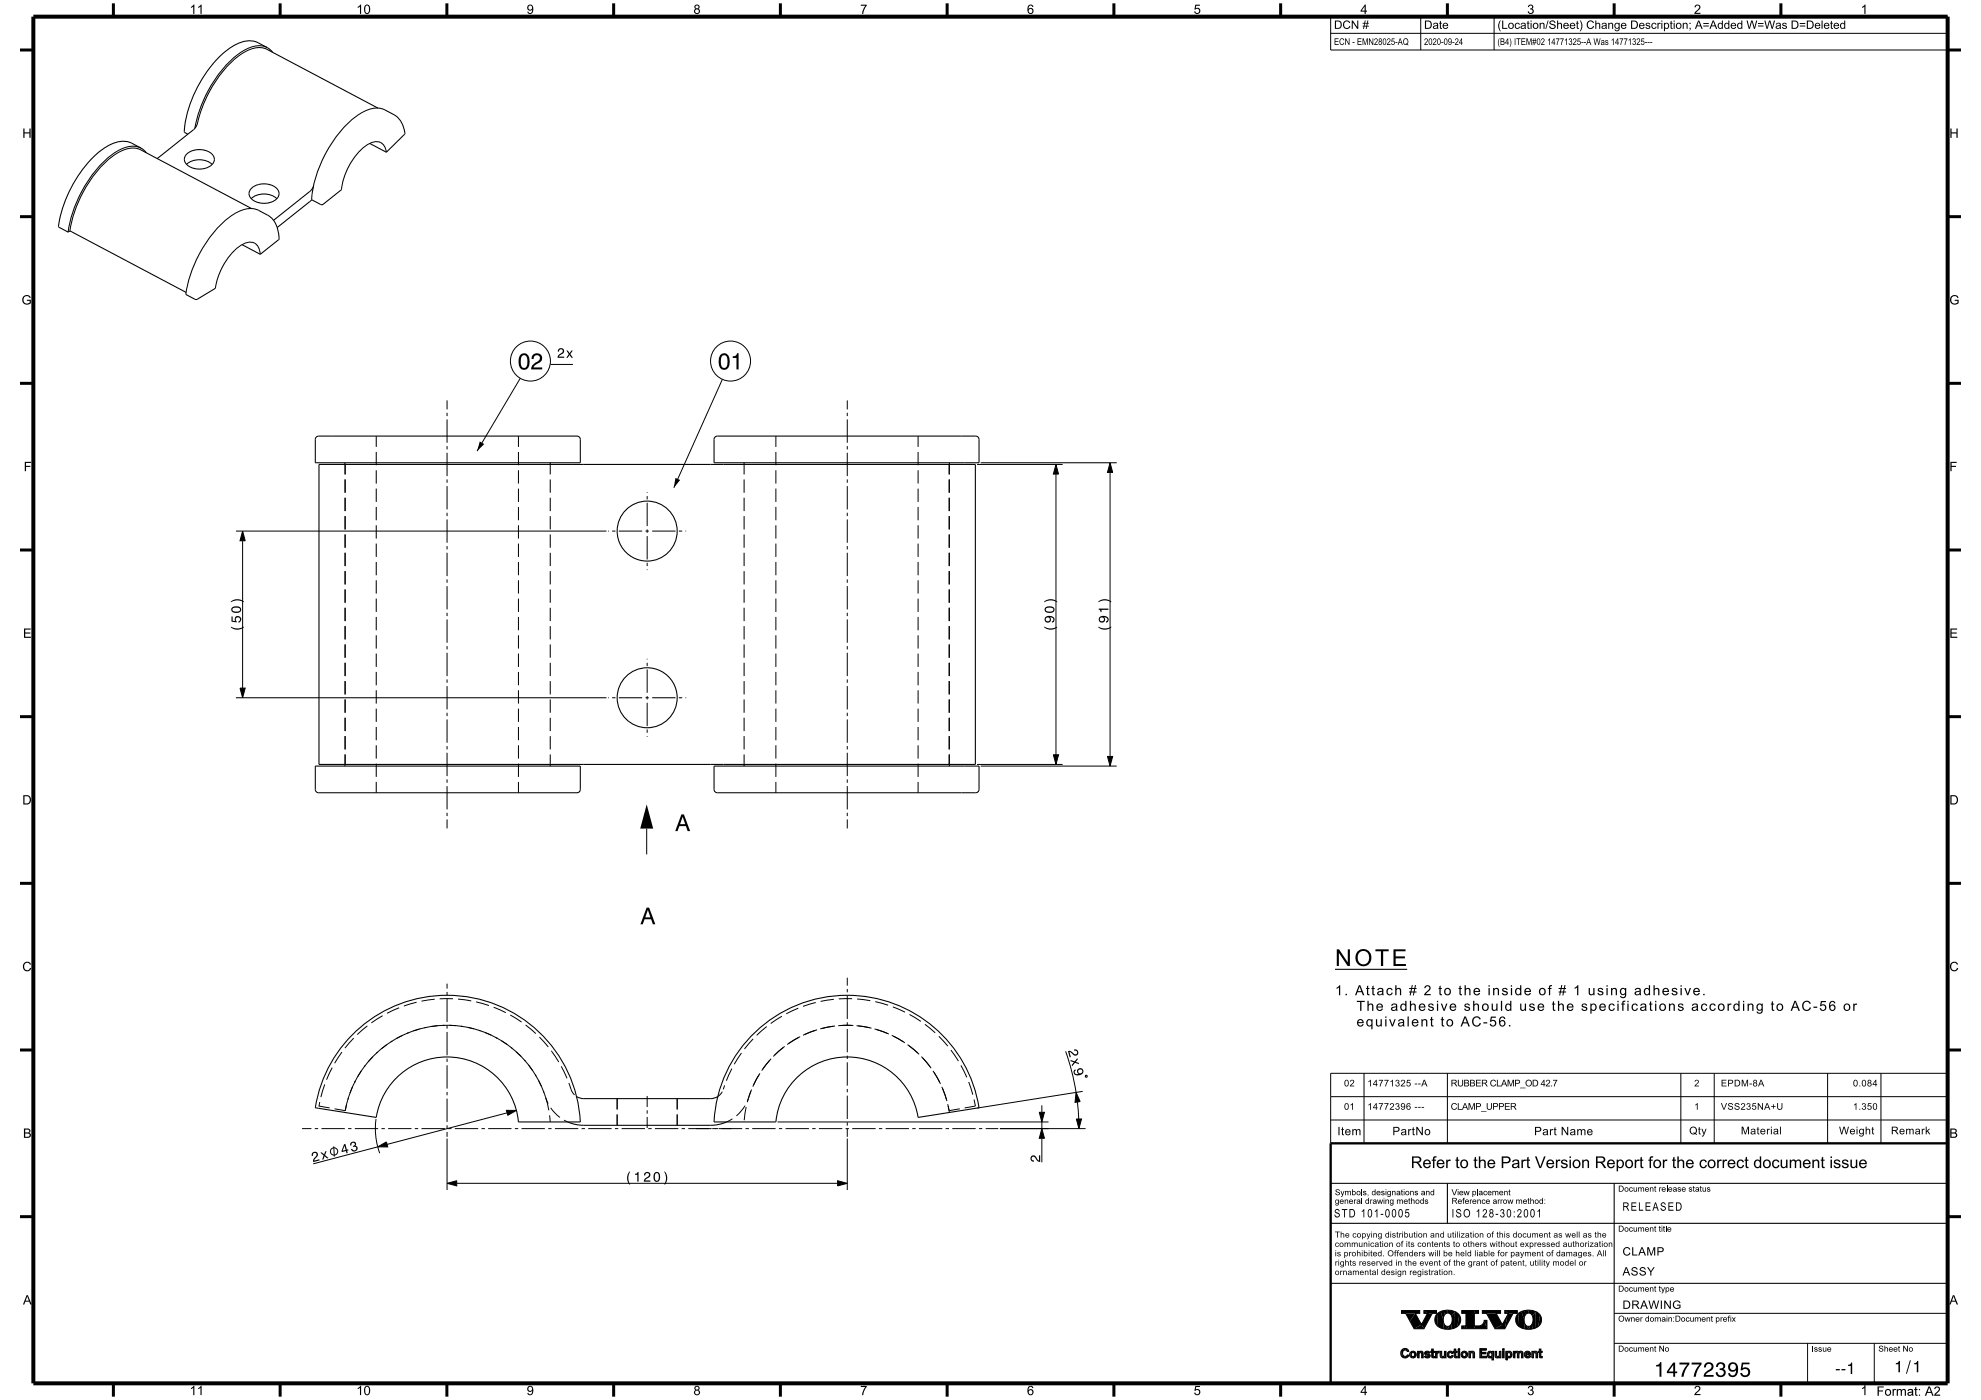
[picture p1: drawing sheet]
<svg xmlns="http://www.w3.org/2000/svg" width="594mm" height="420mm" viewBox="0 0 594 420" stroke-linecap="round" stroke-linejoin="round" font-family="sans-serif">
<g fill="#000">
<path d="M143.9 132.4l1.3 .8-2.1 2.1zM202.5 143.4l1.4 .6-1.8 2.3zM316.6 139.3l.8 2.9h-1.5zM332.9 138.8l.7 2.9h-1.5zM72.7 159.3l.8 2.9h-1.5zM72 206.4h1.5l-.8 2.9zM315.9 226.4h1.5l-.8 2.9zM332.1 226.9h1.5l-.7 2.9zM193.9 241.3l2 7.3h-3.9zM151.8 333.1h3l-2.6 1.5zM311.6 333.7h1.6l-.8 2.9zM322.7 335.7h1.6l-.8 2.9z"/>
<path d="M322.7 327.7l1.2 2.8-1.6 .2zM113.3 344.1l2.6-1.5 .4 1.5zM134.1 355l2.9-.8v1.6zM251.2 354.2l2.9 .8-2.9 .8zM312.4 338.6l.8 2.9h-1.6zM421.5 394h2.9l-1.7 2.3zM427 393.2l1 .8h-1zM438.3 397.8v.8zM449.5 395.7l1 1.7zM451.2 393.2l1.1 .8h-1.1zM422.3 405.1l.1 .3zM429 405.4v.3z"/>
<path d="M429.3 404.7v.7zM429.8 405.4v.3zM430.2 405.4v.3zM432.3 406.7l.2 .7-.3-.1zM434.5 405.4l.4-.1-.2 .5zM435.8 405.4v.3zM436.1 404.7v.7zM436.5 405.4v.3zM436.9 405.4v.3zM447.4 405.4v.2zM448.8 406.7l.1 .7-.2-.1zM452 406.4l-.1 1.6z"/>
<path d="M452 407.2v.8zM452 405.4v.2zM454.2 406.5v.8zM457.1 405.9v.9zM457.6 405.4l.4-.1-.3 .5zM458.9 406.1l.1 .4zM461.3 405.4v.3zM461.6 404.7v.7zM462 405.4v.3zM462.4 405.4v.3z"/>
<path d="M420.2 393.2v.8z" fill-rule="evenodd"/>
<path d="M424.4 394l1.8 3.4-2.2 1.2-1.3-2.3z" fill-rule="evenodd"/>
<path d="M420.2 393.2h5.5v.8h-5.5z" fill-rule="evenodd"/>
<path d="M425.9 396.7l.3 .7z" fill-rule="evenodd"/>
<path d="M424 398.6l2.2-1.3 .8 1.3z" fill-rule="evenodd"/>
<path d="M428 394h1.5l-2.5 4.6-.8-1.3z" fill-rule="evenodd"/>
<path d="M431.2 393.9l-.3 3.8a2.6 2.6 0 0 1 .3-3.8z" fill-rule="evenodd"/>
<path d="M427 393.2h3.7v.8h-2.7z" fill-rule="evenodd"/>
<path d="M431.2 393.9l.8-.5 .8 2.5 .1 2.8-1-.3-1-.7z" fill-rule="evenodd"/>
<path d="M432 393.4l.9-.2 .2 1.3-.3 1.4z" fill-rule="evenodd"/>
<path d="M432.8 396.6l1.3 2.2-1.2-.1z" fill-rule="evenodd"/>
<path d="M433.6 397.8h.9l-.4 1z" fill-rule="evenodd"/>
<path d="M432.9 393.2l1.2-.1v.8l-1 .6z" fill-rule="evenodd"/>
<path d="M434.1 393.1l2.1 .3-.9 1.4a1.26 1.26 0 0 0-1.2-.9z" fill-rule="evenodd"/>
<path d="M436.2 393.4l.1 5-1 .3-.2-1.4 .3-1.4-.1-1.1z" fill-rule="evenodd"/>
<path d="M434.5 397.8l.6-.5 .2 1.4-1.2 .1z" fill-rule="evenodd"/>
<path d="M436.2 393.4l1.3 1.1-.5 3.4-.7 .5z" fill-rule="evenodd"/>
<path d="M437.5 394.5a2.6 2.6 0 0 1-.5 3.4z" fill-rule="evenodd"/>
<path d="M438.3 397.8h.9l-.3 .8h-.6z" fill-rule="evenodd"/>
<path d="M439.2 397.8h.4l.1 .8h-.8z" fill-rule="evenodd"/>
<path d="M438.3 393.2h3.7l.1 5.4h-2.4l-.1-4.6h-1.3z" fill-rule="evenodd"/>
<path d="M442 393.2h1.3v.8h-1.2z" fill-rule="evenodd"/>
<path d="M444.5 393.2v.8z" fill-rule="evenodd"/>
<path d="M442.1 397.8a2.45 2.45 0 0 0 2.7-.8l.2-.9 .8 2.5h-3.7z" fill-rule="evenodd"/>
<path d="M445 396.1h.9v2.5z" fill-rule="evenodd"/>
<path d="M445.7 394h2.9l1.9 3.4-2.2 1.2z" fill-rule="evenodd"/>
<path d="M444.5 393.2h5.4v.8h-5.4z" fill-rule="evenodd"/>
<path d="M450.1 396.7l.4 .7z" fill-rule="evenodd"/>
<path d="M452 394.5l-.8 4.1h-2.9l2.2-1.2z" fill-rule="evenodd"/>
<path d="M452.3 394h1.4l-2.5 4.6z" fill-rule="evenodd"/>
<path d="M455.4 393.9l-.3 3.8a2.6 2.6 0 0 1 .3-3.8z" fill-rule="evenodd"/>
<path d="M451.2 393.2h3.8v.8h-2.7z" fill-rule="evenodd"/>
<path d="M455.4 393.9l.8-.5 .8 2.5 .2 2.8-1-.3-1.1-.7z" fill-rule="evenodd"/>
<path d="M456.2 393.4l1-.2 .2 1.3-.4 1.4z" fill-rule="evenodd"/>
<path d="M457.1 396.6l1.3 2.2-1.2-.1z" fill-rule="evenodd"/>
<path d="M457.9 397.8h.8l-.3 1z" fill-rule="evenodd"/>
<path d="M457.2 393.2l1.1-.1 .1 .8-1 .6z" fill-rule="evenodd"/>
<path d="M458.3 393.1l2.2 .3-1 1.4a1.26 1.26 0 0 0-1.1-.9z" fill-rule="evenodd"/>
<path d="M460.5 393.4v5l-1 .3-.2-1.4 .4-1.4-.2-1.1z" fill-rule="evenodd"/>
<path d="M458.7 397.8l.6-.5 .2 1.4-1.1 .1z" fill-rule="evenodd"/>
<path d="M460.5 393.4l1.3 1.1-.5 3.4-.8 .5z" fill-rule="evenodd"/>
<path d="M461.8 394.5a2.6 2.6 0 0 1-.5 3.4z" fill-rule="evenodd"/>
<path d="M420.1 405.3l.3 1.7-.4-1z" fill-rule="evenodd"/>
<path d="M420.4 404.9l.4-.3-.4 2.4-.3-1.7z" fill-rule="evenodd"/>
<path d="M420.8 404.6l.1 .5-.2 .3z" fill-rule="evenodd"/>
<path d="M420.6 406.2l.7 1.2-.9-.4z" fill-rule="evenodd"/>
<path d="M420.9 406.8l.4 .1 .6-.2v.6l-.6 .1z" fill-rule="evenodd"/>
<path d="M420.8 404.6h.9l-.8 .5z" fill-rule="evenodd"/>
<path d="M421.7 404.6l.3 .1v.7l-.7-.4z" fill-rule="evenodd"/>
<path d="M422.1 406.4l.4 .2-.3 .4z" fill-rule="evenodd"/>
<path d="M422 404.7l.3 .7h-.3z" fill-rule="evenodd"/>
<path d="M422 406.4l.2 .6-.3 .3z" fill-rule="evenodd"/>
<path d="M422.3 405.1l.1 .3z" fill-rule="evenodd"/>
<path d="M423 405.6v1.5a1.11 1.11 0 0 1 0-1.5z" fill-rule="evenodd"/>
<path d="M423 405.6l.7-.3-.5 1.1z" fill-rule="evenodd"/>
<path d="M423 405.6l.7 1.8-.7-.3z" fill-rule="evenodd"/>
<path d="M423.4 406.9h.6l.2-.5 .2 .7-.7 .3z" fill-rule="evenodd"/>
<path d="M423.7 405.3l.7 .3-.3 .5-.2-.3h-.5z" fill-rule="evenodd"/>
<path d="M424.4 405.6a1.12 1.12 0 0 1 0 1.5l-.3-1z" fill-rule="evenodd"/>
<path d="M425 405.4v1.9z" fill-rule="evenodd"/>
<path d="M425 405.4l.3 1.9h-.3z" fill-rule="evenodd"/>
<path d="M425.1 405.4h.4v1.9h-.2z" fill-rule="evenodd"/>
<path d="M425.5 405.4v1.9z" fill-rule="evenodd"/>
<path d="M425.5 405.4v1.9z" fill-rule="evenodd"/>
<path d="M425.7 405.5l-.2 1z" fill-rule="evenodd"/>
<path d="M425.7 405.5l.4-.2v.6l-.5 .1z" fill-rule="evenodd"/>
<path d="M426.4 405.4l.3 .4v1.5h-.4z" fill-rule="evenodd"/>
<path d="M426.1 405.3l.3 .1-.1 1.9z" fill-rule="evenodd"/>
<path d="M426.7 406.2v1.1z" fill-rule="evenodd"/>
<path d="M426.7 405.8v1.5z" fill-rule="evenodd"/>
<path d="M427.2 405.7l.1 .7z" fill-rule="evenodd"/>
<path d="M427.1 407l.3-.2-.1 .4z" fill-rule="evenodd"/>
<path d="M427.4 406.8l.6 .6-.7-.2z" fill-rule="evenodd"/>
<path d="M427.2 405.7l.8-.4-.4 .6 .1 .6-.4-.1z" fill-rule="evenodd"/>
<path d="M427.6 406.9l.6 .1 .2-.2 .1 .5-.5 .1z" fill-rule="evenodd"/>
<path d="M427.6 405.9l.4 .2 .1 .5-.4-.1z" fill-rule="evenodd"/>
<path d="M428 405.3v.4l-.3 .1z" fill-rule="evenodd"/>
<path d="M428 405.3l.5 .2v.5l-.5-.3z" fill-rule="evenodd"/>
<path d="M428 406.1l.5 .1v1.1z" fill-rule="evenodd"/>
<path d="M428.5 405.5l.2 .3-.2 .2z" fill-rule="evenodd"/>
<path d="M428.5 406.2l.4 .5-.4 .6z" fill-rule="evenodd"/>
<path d="M428.6 405.6l.2 .2z" fill-rule="evenodd"/>
<path d="M429 405.4h.3v.3z" fill-rule="evenodd"/>
<path d="M429 405.4l.1 .3z" fill-rule="evenodd"/>
<path d="M429.3 404.7v1z" fill-rule="evenodd"/>
<path d="M429.3 404.7l.1 2.5z" fill-rule="evenodd"/>
<path d="M429.3 404.7v2.3z" fill-rule="evenodd"/>
<path d="M429.3 404.7h.4l.1 2.7-.4-.2z" fill-rule="evenodd"/>
<path d="M429.8 406.6v.8z" fill-rule="evenodd"/>
<path d="M429.7 404.7l.1 2.7z" fill-rule="evenodd"/>
<path d="M429.8 405.4l.2 .3h-.2z" fill-rule="evenodd"/>
<path d="M429.8 405.4h.3v.3z" fill-rule="evenodd"/>
<path d="M430.1 405.4l.1 .3z" fill-rule="evenodd"/>
<path d="M429.9 406.9h.3v.4l-.4 .1z" fill-rule="evenodd"/>
<path d="M430.5 405.4v1.9z" fill-rule="evenodd"/>
<path d="M430.5 405.4l.2 1.9h-.2z" fill-rule="evenodd"/>
<path d="M430.5 405.4h.4v1.9h-.2z" fill-rule="evenodd"/>
<path d="M430.9 405.4v1.9z" fill-rule="evenodd"/>
<path d="M430.9 405.4v1.9z" fill-rule="evenodd"/>
<path d="M431 405.5l-.1 1.1z" fill-rule="evenodd"/>
<path d="M431.5 405.4v.4l-.2 .1z" fill-rule="evenodd"/>
<path d="M431 405.5l.5-.1-.6 .9z" fill-rule="evenodd"/>
<path d="M431.8 405.4v1.1z" fill-rule="evenodd"/>
<path d="M431.8 405.4l.2 1.8z" fill-rule="evenodd"/>
<path d="M431.9 405.4h.4l-.1 1.9-.2-.1z" fill-rule="evenodd"/>
<path d="M432.3 405.4l-.1 1.9z" fill-rule="evenodd"/>
<path d="M432.3 406.7l.6 .2 .2-.7v.9l-.2 .2-.4 .1z" fill-rule="evenodd"/>
<path d="M433.1 405.4v1.9z" fill-rule="evenodd"/>
<path d="M433.1 405.4l.3 1.9h-.3z" fill-rule="evenodd"/>
<path d="M433.2 405.4h.3v1.9h-.1z" fill-rule="evenodd"/>
<path d="M433.5 405.4l.1 1.9z" fill-rule="evenodd"/>
<path d="M433.6 405.4v1.9z" fill-rule="evenodd"/>
<path d="M434.2 405.6v1.5a1.12 1.12 0 0 1 0-1.5z" fill-rule="evenodd"/>
<path d="M434.4 406.4l.2 .5 .7-.1-.1 .6-.7-.1z" fill-rule="evenodd"/>
<path d="M434.2 405.6l.3-.2 .2 .4-.3 .6 .1 .9-.3-.2z" fill-rule="evenodd"/>
<path d="M434.9 405.3l.4 .1v.7l-.2-.3h-.4z" fill-rule="evenodd"/>
<path d="M435.4 406.6l.3 .2-.2 .4z" fill-rule="evenodd"/>
<path d="M435.4 406.6l.1 .6-.3 .2z" fill-rule="evenodd"/>
<path d="M435.3 405.4l.4 .5-.4 .2z" fill-rule="evenodd"/>
<path d="M435.6 405.6l.1 .3z" fill-rule="evenodd"/>
<path d="M435.8 405.4h.2v.3z" fill-rule="evenodd"/>
<path d="M435.8 405.4v.3z" fill-rule="evenodd"/>
<path d="M436.1 404.7l-.1 1z" fill-rule="evenodd"/>
<path d="M436.1 404.7v2.5z" fill-rule="evenodd"/>
<path d="M436.1 404.7v2.3z" fill-rule="evenodd"/>
<path d="M436.1 404.7h.4v2.7l-.4-.2z" fill-rule="evenodd"/>
<path d="M436.5 406.6l.1 .8z" fill-rule="evenodd"/>
<path d="M436.5 404.7v2.7z" fill-rule="evenodd"/>
<path d="M436.5 405.4l.2 .3h-.2z" fill-rule="evenodd"/>
<path d="M436.6 405.4h.3v.3z" fill-rule="evenodd"/>
<path d="M436.6 406.9h.3v.4l-.3 .1z" fill-rule="evenodd"/>
<path d="M436.9 405.4v.3z" fill-rule="evenodd"/>
<path d="M437.2 405.4h.5v1.9h-.5z" fill-rule="evenodd"/>
<path d="M438.4 405.6v1.5a1.11 1.11 0 0 1 0-1.5z" fill-rule="evenodd"/>
<path d="M438.4 405.6l.7-.3-.5 1.1z" fill-rule="evenodd"/>
<path d="M438.4 405.6l.7 1.8-.7-.3z" fill-rule="evenodd"/>
<path d="M438.8 406.9h.6l.2-.5 .2 .7-.7 .3z" fill-rule="evenodd"/>
<path d="M439.1 405.3l.7 .3-.3 .5-.2-.3h-.5z" fill-rule="evenodd"/>
<path d="M439.8 405.6a1.12 1.12 0 0 1 0 1.5l-.3-1z" fill-rule="evenodd"/>
<path d="M440.4 405.4v1.9z" fill-rule="evenodd"/>
<path d="M440.4 405.4l.3 1.9h-.3z" fill-rule="evenodd"/>
<path d="M440.5 405.4h.4v1.9h-.2z" fill-rule="evenodd"/>
<path d="M440.9 405.4v1.9z" fill-rule="evenodd"/>
<path d="M440.9 405.4v1.9z" fill-rule="evenodd"/>
<path d="M441.1 405.5l-.2 1z" fill-rule="evenodd"/>
<path d="M441.1 405.5l.4-.2v.6l-.5 .1z" fill-rule="evenodd"/>
<path d="M441.8 405.4l.3 .4v1.5h-.4z" fill-rule="evenodd"/>
<path d="M441.5 405.3l.3 .1-.1 1.9z" fill-rule="evenodd"/>
<path d="M442.1 406.2v1.1z" fill-rule="evenodd"/>
<path d="M442.1 405.8v1.5z" fill-rule="evenodd"/>
<path d="M444.2 405.1v1.8h1.6v.4h-2.1z" fill-rule="evenodd"/>
<path d="M443.7 404.6h2v.5h-1.5l-.5 2.2z" fill-rule="evenodd"/>
<path d="M446.2 405.6l.2-.1-.1 1.8-.3-.9z" fill-rule="evenodd"/>
<path d="M446.5 406.6l.4 .4 .4-.3 .1 .5-.8 .2z" fill-rule="evenodd"/>
<path d="M446.4 405.5l.4-.2 .1 .5-.4 .2 .1 1.4-.3-.1z" fill-rule="evenodd"/>
<path d="M446.8 405.3l.3 .1v.4z" fill-rule="evenodd"/>
<path d="M447.1 405.4l.3 .2-.1 .5-.2-.3z" fill-rule="evenodd"/>
<path d="M447.4 406.4v1.6z" fill-rule="evenodd"/>
<path d="M447.4 405.4v1z" fill-rule="evenodd"/>
<path d="M447.4 405.4l.2 2.6h-.2z" fill-rule="evenodd"/>
<path d="M447.8 405.4v2.6z" fill-rule="evenodd"/>
<path d="M448.3 405.4v1.1z" fill-rule="evenodd"/>
<path d="M448.3 405.4l.1 1.8z" fill-rule="evenodd"/>
<path d="M448.3 405.4h.4v1.9l-.3-.1z" fill-rule="evenodd"/>
<path d="M448.7 405.4v1.9z" fill-rule="evenodd"/>
<path d="M448.8 406.7l.6 .2 .2-.7v.9l-.2 .2-.5 .1z" fill-rule="evenodd"/>
<path d="M449.6 405.4v1.9z" fill-rule="evenodd"/>
<path d="M449.6 405.4l.2 1.9h-.2z" fill-rule="evenodd"/>
<path d="M449.7 405.4h.3v1.9h-.2z" fill-rule="evenodd"/>
<path d="M450 405.4v1.9z" fill-rule="evenodd"/>
<path d="M450 405.4v1.9z" fill-rule="evenodd"/>
<path d="M450.6 405.4h.4v1.9h-.4z" fill-rule="evenodd"/>
<path d="M451.5 405.4v2.6z" fill-rule="evenodd"/>
<path d="M451.6 405.4h.3v2.6h-.3z" fill-rule="evenodd"/>
<path d="M451.9 405.4l.1 .2 .1-.2v.5l-.2 2.1z" fill-rule="evenodd"/>
<path d="M452 407.2v.8z" fill-rule="evenodd"/>
<path d="M452 406.4l.2 .5v.4l-.2-.1v.8z" fill-rule="evenodd"/>
<path d="M452.1 405.4l.4-.1-.4 .6z" fill-rule="evenodd"/>
<path d="M452.2 406.9h.4l.3 .4h-.7z" fill-rule="evenodd"/>
<path d="M452.9 406.4l.2 .7-.2 .2-.3-.4z" fill-rule="evenodd"/>
<path d="M453 405.5l.2 .2a1.23 1.23 0 0 1-.1 1.4l-.2-.7z" fill-rule="evenodd"/>
<path d="M452.5 405.3l.5 .2-.1 .9-.1-.5-.5-.1z" fill-rule="evenodd"/>
<path d="M453.8 405.4v1.9z" fill-rule="evenodd"/>
<path d="M453.8 405.4l.2 1.9h-.2z" fill-rule="evenodd"/>
<path d="M453.9 405.4h.3v1.9h-.2z" fill-rule="evenodd"/>
<path d="M454.2 405.4v1.9z" fill-rule="evenodd"/>
<path d="M454.2 405.6l.2-.1-.2 1.8z" fill-rule="evenodd"/>
<path d="M454.2 405.4v1.9z" fill-rule="evenodd"/>
<path d="M454.4 405.5l.5-.2v.5l-.6 .2z" fill-rule="evenodd"/>
<path d="M455 405.4l.4 .2v1.7h-.4z" fill-rule="evenodd"/>
<path d="M454.9 405.3l.1 .1v1.9z" fill-rule="evenodd"/>
<path d="M455.4 405.6l.2-.1-.2 1.8z" fill-rule="evenodd"/>
<path d="M455.5 406.4l-.1 .9z" fill-rule="evenodd"/>
<path d="M455.5 406.4v.9z" fill-rule="evenodd"/>
<path d="M455.6 405.5l.4-.2v.5l-.4 .2z" fill-rule="evenodd"/>
<path d="M456 405.3l.3 .1-.1 1.9z" fill-rule="evenodd"/>
<path d="M456.7 406.1v1.2z" fill-rule="evenodd"/>
<path d="M456.3 405.4l.4 .4v1.5h-.5z" fill-rule="evenodd"/>
<path d="M457.3 405.6l.3 1.7-.5-.5z" fill-rule="evenodd"/>
<path d="M457.6 406.1l.7 .4h-.8z" fill-rule="evenodd"/>
<path d="M457.7 406.1h.8l.2 .4z" fill-rule="evenodd"/>
<path d="M457.3 405.6l.3-.2v.5a.62 .62 0 0 0 0 .8 .62 .62 0 0 0 .8 .2v.5l-.8-.1z" fill-rule="evenodd"/>
<path d="M458 405.3l.4 .1-.1 .4h-.6z" fill-rule="evenodd"/>
<path d="M458.6 406.7v.6l-.2 .1z" fill-rule="evenodd"/>
<path d="M458.6 406.7l.4 .2-.4 .4z" fill-rule="evenodd"/>
<path d="M458.4 405.4l.4 .3 .2 .8-.5-.4z" fill-rule="evenodd"/>
<path d="M459.3 405.4v1.9z" fill-rule="evenodd"/>
<path d="M459.3 405.4l.3 1.9h-.3z" fill-rule="evenodd"/>
<path d="M459.4 405.4h.4v1.9h-.2z" fill-rule="evenodd"/>
<path d="M459.8 405.4v1.9z" fill-rule="evenodd"/>
<path d="M459.8 405.4v1.9z" fill-rule="evenodd"/>
<path d="M460 405.5l-.2 1z" fill-rule="evenodd"/>
<path d="M460 405.5l.4-.2v.6l-.5 .1z" fill-rule="evenodd"/>
<path d="M460.7 405.4l.3 .4v1.5h-.4z" fill-rule="evenodd"/>
<path d="M460.4 405.3l.3 .1-.1 1.9z" fill-rule="evenodd"/>
<path d="M461 406.2v1.1z" fill-rule="evenodd"/>
<path d="M461 405.8v1.5z" fill-rule="evenodd"/>
<path d="M461.3 405.4h.2v.3z" fill-rule="evenodd"/>
<path d="M461.3 405.4l.1 .3z" fill-rule="evenodd"/>
<path d="M461.6 404.7l-.1 1z" fill-rule="evenodd"/>
<path d="M461.6 404.7l.1 2.5z" fill-rule="evenodd"/>
<path d="M461.6 404.7v2.3z" fill-rule="evenodd"/>
<path d="M461.6 404.7h.4v2.7l-.3-.2z" fill-rule="evenodd"/>
<path d="M462 406.6l.1 .8z" fill-rule="evenodd"/>
<path d="M462 404.7v2.7z" fill-rule="evenodd"/>
<path d="M462 405.4l.2 .3h-.2z" fill-rule="evenodd"/>
<path d="M462.1 405.4h.3v.3z" fill-rule="evenodd"/>
<path d="M462.1 406.9h.3v.4l-.3 .1z" fill-rule="evenodd"/>
<path d="M462.4 405.4v.3z" fill-rule="evenodd"/>
<circle cx="437.5" cy="404.9" r=".29"/>
<circle cx="450.8" cy="404.9" r=".29"/>
</g>
<g fill="none" stroke="#000" stroke-width=".3">
<path d="M399 5h185v10h-185zM399 10h185M426 5v10M448 5v10M156 113.5l-12.9 21.8M165.1 109.3h6.7M216.6 113.8l-14.5 32.5M103.4 139.3v3M103.5 139.3v3M112.8 130.8v3.3M112.8 135.6v4M134.1 120.1v2.7"/>
<path d="M134.1 123.8v1M134.1 125.8v7M134.1 133.8v1M134.1 135.8v7M155.5 130.8v3.3M155.5 135.6v4M165 139.3v3M223.1 139.3v3M232.6 130.8v3.3M232.6 135.6v4M254.1 120.1v2.7M254.1 123.8v1"/>
<path d="M254.1 125.8v7M254.1 133.8v1M254.1 135.8v7M275.3 130.8v3.3M275.3 135.6v4M284.6 139.3v3M284.7 139.3v3M293 139.3h25.6M294.1 138.8h40.8M316.6 139.3l.8 2.9h-1.5zM332.9 138.8l.7 2.9h-1.5zM70.7 159.3h111.2"/>
<path d="M72.7 159.3l.8 2.9h-1.5zM103.4 143.8v4M103.4 149.3v4M103.4 154.8v4M103.5 143.8v4M103.5 149.3v4M103.5 154.8v4M112.8 141.1v4M112.8 146.6v4M112.8 152.1v4M112.8 157.6v4M134.1 143.8v1"/>
<path d="M134.1 145.8v7M134.1 153.8v1M134.1 155.8v7M155.5 141.1v4M155.5 146.6v4M155.5 152.1v4M155.5 157.6v4M165 143.8v4M165 149.3v4M165 154.8v4M182.4 159.3h.2M183.6 159.3h1"/>
<path d="M185.6 159.3h7M193.6 159.3h1M194.1 147.6v.2M194.1 148.8v1M194.1 150.8v7M194.1 158.8v1M195.6 159.3h7M203.6 159.3h1M205.6 159.3h.2M223.1 143.8v4M223.1 149.3v4M223.1 154.8v4"/>
<path d="M232.6 141.1v4M232.6 146.6v4M232.6 152.1v4M232.6 157.6v4M254.1 143.8v1M254.1 145.8v7M254.1 153.8v1M254.1 155.8v7M275.3 141.1v4M275.3 146.6v4M275.3 152.1v4M275.3 157.6v4"/>
<path d="M284.6 143.8v4M284.6 149.3v4M284.6 154.8v4M284.7 143.8v4M284.7 149.3v4M284.7 154.8v4M316.6 142.2v84.2M332.9 141.7v85.2M72.7 162.2v44.2M103.4 160.3v4M103.4 165.8v4M103.4 171.3v4"/>
<path d="M103.4 176.8v4M103.5 160.3v4M103.5 165.8v4M103.5 171.3v4M103.5 176.8v4M112.8 163.1v4M112.8 168.6v4M112.8 174.1v4M112.8 179.6v4M134.1 163.8v1M134.1 165.8v7M134.1 173.8v1"/>
<path d="M134.1 175.8v7M155.5 163.1v4M155.5 168.6v4M155.5 174.1v4M155.5 179.6v4M165 160.3v4M165 165.8v4M165 171.3v4M165 176.8v4M194.1 160.8v7M194.1 168.8v1M194.1 170.8v.2"/>
<path d="M223.1 160.3v4M223.1 165.8v4M223.1 171.3v4M223.1 176.8v4M232.6 163.1v4M232.6 168.6v4M232.6 174.1v4M232.6 179.6v4M254.1 163.8v1M254.1 165.8v7M254.1 173.8v1M254.1 175.8v7"/>
<path d="M275.3 163.1v4M275.3 168.6v4M275.3 174.1v4M275.3 179.6v4M284.6 160.3v4M284.6 165.8v4M284.6 171.3v4M284.6 176.8v4M284.7 160.3v4M284.7 165.8v4M284.7 171.3v4M284.7 176.8v4"/>
<path d="M103.4 182.3v4M103.4 187.8v4M103.4 193.3v4M103.4 198.8v4M103.5 182.3v4M103.5 187.8v4M103.5 193.3v4M103.5 198.8v4M112.8 185.1v4M112.8 190.6v4M112.8 196.1v4M134.1 183.8v1"/>
<path d="M134.1 185.8v7M134.1 193.8v1M134.1 195.8v7M155.5 185.1v4M155.5 190.6v4M155.5 196.1v4M165 182.3v4M165 187.8v4M165 193.3v4M165 198.8v4M194.1 197.6v.2M194.1 198.8v1"/>
<path d="M223.1 182.3v4M223.1 187.8v4M223.1 193.3v4M223.1 198.8v4M232.6 185.1v4M232.6 190.6v4M232.6 196.1v4M254.1 183.8v1M254.1 185.8v7M254.1 193.8v1M254.1 195.8v7M275.3 185.1v4"/>
<path d="M275.3 190.6v4M275.3 196.1v4M284.6 182.3v4M284.6 187.8v4M284.6 193.3v4M284.6 198.8v4M284.7 182.3v4M284.7 187.8v4M284.7 193.3v4M284.7 198.8v4M70.7 209.3h111.2M72 206.4h1.5l-.8 2.9z"/>
<path d="M103.4 204.3v4M103.4 209.8v4M103.4 215.3v4M103.5 204.3v4M103.5 209.8v4M103.5 215.3v4M112.8 201.6v4M112.8 207.1v4M112.8 212.6v4M112.8 218.1v4M134.1 203.8v1M134.1 205.8v7"/>
<path d="M134.1 213.8v1M134.1 215.8v7M155.5 201.6v4M155.5 207.1v4M155.5 212.6v4M155.5 218.1v4M165 204.3v4M165 209.8v4M165 215.3v4M182.4 209.3h.2M183.6 209.3h1M185.6 209.3h7"/>
<path d="M193.6 209.3h1M194.1 200.8v7M194.1 208.8v1M194.1 210.8v7M194.1 218.8v1M195.6 209.3h7M203.6 209.3h1M205.6 209.3h.2M223.1 204.3v4M223.1 209.8v4M223.1 215.3v4M232.6 201.6v4"/>
<path d="M232.6 207.1v4M232.6 212.6v4M232.6 218.1v4M254.1 203.8v1M254.1 205.8v7M254.1 213.8v1M254.1 215.8v7M275.3 201.6v4M275.3 207.1v4M275.3 212.6v4M275.3 218.1v4M284.6 204.3v4"/>
<path d="M284.6 209.8v4M284.6 215.3v4M284.7 204.3v4M284.7 209.8v4M284.7 215.3v4M103.4 220.8v4M103.4 226.3v3M103.5 220.8v4M103.5 226.3v3M112.8 223.6v4M112.8 229.1v4M112.8 234.6v3.2"/>
<path d="M134.1 223.8v1M134.1 225.8v7M134.1 233.8v1M134.1 235.8v7M155.5 223.6v4M155.5 229.1v4M155.5 234.6v3.2M165 220.8v4M165 226.3v3M194.1 220.8v.2M223.1 220.8v4M223.1 226.3v3"/>
<path d="M232.6 223.6v4M232.6 229.1v4M232.6 234.6v3.2M254.1 223.8v1M254.1 225.8v7M254.1 233.8v1M254.1 235.8v7M275.3 223.6v4M275.3 229.1v4M275.3 234.6v3.2M284.6 220.8v4M284.6 226.3v3"/>
<path d="M284.7 220.8v4M284.7 226.3v3M293 229.3h25.6M294.1 229.8h40.8M315.9 226.4h1.5l-.8 2.9zM332.1 226.9h1.5l-.7 2.9zM134.1 243.8v1M134.1 245.8v2.7M193.9 241.3h.1M193.9 248.6v7.7M254.1 243.8v1M254.1 245.8v2.7"/>
<path d="M130.3 299.8l-3.9 .6M134.1 295.1v1.5M134.1 297.6v1M134.1 299.6v7M135.8 299.6l-4 .1M137.3 299.7l4 .6M250 299.8l-3.9 .6M254.1 293.3v2.4M254.1 296.7v1M254.1 298.7v7M255.5 299.6l-4 .1M257 299.7l4 .5"/>
<path d="M102.5 315.6l-2.2 3.4M106.1 311.4l-2.7 3M109.5 319.6l-2.2 3.4M110.2 307.8l-3.1 2.6M111.8 317l-2.6 3.1M113.2 315.6l-2.7 2.9M114.7 304.7l-3.3 2.2M116 313.4l-3.1 2.6M117.6 312.3l-3.2 2.3M119.7 302.3l-3.7 1.7M120.7 310.6l-3.5 2M122.5 309.8l-3.6 1.7"/>
<path d="M124.9 300.7l-3.8 1.1M125.8 308.7l-3.7 1.3M127.8 308.2l-3.9 1.1M131.2 307.7l-3.9 .6M132.7 307.6l4 .1M133.2 307.6l-3.9 .4M134.1 307.6v1M134.1 309.6v7M134.1 317.6v1M134.1 319.6v7M134.7 307.6l4 .3M138.2 307.9l3.9 .8"/>
<path d="M140.2 308.2l3.9 1.1M142.8 300.6l3.8 1.1M143.6 309.1l3.7 1.5M145.5 309.8l3.6 1.7M148 302.2l3.7 1.6M148.6 311.2l3.4 2.1M150.4 312.2l3.2 2.4M153 304.5l3.4 2.1M153.2 314.2l3 2.7M154.8 315.5l2.8 2.9M157.2 318l2.5 3.2M157.6 307.5l3.1 2.6"/>
<path d="M158.5 319.5l2.3 3.4M161.7 311.1l2.7 3M165.3 315.3l2.2 3.3M168.3 319.9l1.7 3.6M222.3 315.9l-2.1 3.4M225.8 311.7l-2.6 3M229.9 308l-3 2.6M230.9 318l-2.5 3.2M231.2 317.6l-2.5 3.1M234.4 304.9l-3.3 2.2M234.8 314.3l-2.9 2.6M235.3 313.9l-3 2.6"/>
<path d="M239.4 302.5l-3.6 1.6M239.4 311.2l-3.4 2.2M239.9 311l-3.4 2M244.5 309.1l-3.7 1.5M244.6 300.8l-3.8 1.1M245 308.9l-3.7 1.4M249.9 307.9l-4 .8M250.4 307.8l-3.9 .7M254.1 306.7v1M254.1 308.7v7M254.1 316.7v1M254.1 318.7v7"/>
<path d="M255.3 307.6l-4 .1M255.9 307.6l-4 .1M256.8 307.7l4 .6M257.4 307.8l3.9 .7M262.2 308.7l3.8 1.3M262.4 300.5l3.9 1.1M262.8 308.8l3.7 1.4M267.4 310.6l3.5 2M267.7 302.1l3.7 1.5M267.9 310.8l3.4 2.1M272.1 313.4l3.1 2.5M272.6 313.7l3 2.6"/>
<path d="M272.7 304.3l3.4 2.1M276.3 317l2.6 3M276.7 317.4l2.5 3.1M277.3 307.3l3.1 2.6M281.5 310.9l2.7 2.9M285.1 315l2.3 3.3M288.1 319.6l1.8 3.6M319.5 315.4l1.7 5.5 1.5 6.8M90.6 338.6h2.8M94.4 338.6h1M95.9 330.6l-.3 1.2 3.2 .6M96.4 338.6h7"/>
<path d="M97.4 325.3l-1.2 3.8M99.6 320.3l-1.7 3.6M100.3 332.6l3.2 .6M103.4 333.7h.1M103.9 331.3l-.4 1.9M104.4 338.6h1M104.5 329.3l-1 3.9M105.7 326.1l-1.4 3.7M106.4 338.6h7M106.6 324.3l-1.7 3.6M108.3 321.3l-2 3.4M112.7 335.7l-.1 2.4a21.5 21.5 0 0 0 1.3 7.9"/>
<path d="M114.4 338.6h1M116.4 338.6h7M124.4 338.6h1M126.4 338.6h7M134.1 327.6v1M134.1 329.6v7M134.1 337.6v1M134.1 339.6v1.5M134.4 338.6h1M136.4 338.6h7M144.4 338.6h1M146.4 338.6h7"/>
<path d="M151.8 333.1h3l-2.6 1.5zM152 333.9l-35.9 9.4M154.4 338.6h1M156.4 338.6h7M160.5 322.4l1.9 3.5M161.5 324.2l1.6 3.6M162.9 327.3l1.5 3.8M163.6 329.2l1 3.9M164.4 338.6h1M164.8 334.6l.2 2M165.1 332.4l1.3 1.5 1.5 1.3M166.4 338.6h7"/>
<path d="M169.1 336l1.1 .6M170.6 324.9l.9 2.5 .8 1.1M172.9 328.9v.1M174.4 338.6h1M176.4 338.6h7M184.4 338.6h1M185.1 329.6v3.2M185.1 334.3v3.3M186.4 338.6h7M194.1 328.8v3.3M194.1 333.1v1M194.1 335.1v3.3"/>
<path d="M194.4 338.6h1M196.4 338.6h7M203.1 329.6v3.2M203.1 334.3v3.3M204.4 338.6h1M206.4 338.6h7M213.6 338.6h1.8M215.6 338.6h7M216.6 327.5l-1.4 1.5M216.9 326.8h.1M217.3 325.6l-.4 1.2M219.5 320.6l-1.7 3.6"/>
<path d="M219.6 335.6l-1.7 1M223.1 336.6h.1M223.4 331.7l-1.1 1.5-1.5 1.5M223.6 338.6h1M223.7 332.1l-.5 4M225.2 327.4l-1.1 3M225.4 326.9l-1.3 3.8M225.6 338.6h7M227.6 322.4l-1.9 3.6M227.9 322l-1.9 3.5M233.1 336.6h81.3M233.6 338.6h1"/>
<path d="M235.6 338.6h7M243.6 338.6h1M245.6 338.6h7M253.6 338.6h1M254.1 326.7v1M254.1 328.7v7M254.1 336.7v1M254.1 338.7v2.4M255.6 338.6h7M263.6 338.6h1M265.6 338.6h7M273.6 338.6h1"/>
<path d="M275.6 338.6h7M279.7 321.2l2.1 3.5M280 321.7l2 3.5M282.4 326l1.4 3.8M282.6 326.5l1.3 3.8M283.6 338.6h1M284.2 331.3l.4 1.9 3.2-.6M284.3 331.8l.4 1.9M285.6 338.6h7M290.5 324.6l1.2 3.8M292.1 329.9l.4 1.9-3.2 .6M293.6 338.6h1"/>
<path d="M295.6 338.6h3.7M299.8 338.6h25.7M311.6 333.7h1.6l-.8 2.9zM312.4 331.6v2.1M312.4 336.6v2M312.4 338.6l.8 2.9h-1.6zM322.7 327.7l1.2 2.8-1.6 .2zM322.7 335.7h1.6l-.8 2.9zM323.1 330.6l.4 5.1M324.6 327.4l-31.5 5M325.5 322.6l.5 .1-.1 .4h-.5zM399 336h185"/>
<path d="M399 329h185M409 322v21M434 322v21M504 322v21M514 322v21M548 322v21M564 322v21M584 322h-185v21M100.1 343.9l.2 3.1M113.3 344.1l-19.4 5.1M113.3 344.1l2.6-1.5 .4 1.5zM134.1 341.6v15.4"/>
<path d="M134.1 355l2.9-.8v1.6zM137 355h114.2M251.2 354.2l2.9 .8-2.9 .8zM254.1 341.6v15.4M312.4 341.5v7.2M420.2 393.2h5.5v.8h-1.3l1.8 3.4 1.8-3.4h-1v-.8h3.7v.8h-1.2l-2.5 4.6h-3l-2.5-4.6h-1.3zM422 393.2l-.9 .8M425.7 396.5l-1.8 1.9M429.1 393.2l-1.3 1.2M431.2 393.9a5 5 0 0 1 6.4 .6 2.73 2.73 0 0 1-2.2 4.2 4.6 4.6 0 0 1-4.9-1.5l-.3-1.3a2.48 2.48 0 0 1 1-2zM433.2 394.4l.9-.5a2.2 2.2 0 0 1 1.4 1.9 2.2 2.2 0 0 1-1.1 2.1h-.3a2.2 2.2 0 0 1-.9-3.5zM438.3 393.2h5v.8h-1.2v3.8l1.9-.1 .6-.5 .4-1.1h.9v2.5h-7.6v-.8h1.3v-3.8h-1.3z"/>
<path d="M442.1 395v3.6M444.5 393.2h5.4v.8h-1.3l1.9 3.4 1.8-3.4h-1.1v-.8h3.8v.8h-1.3l-2.5 4.6h-2.9l-2.6-4.6h-1.2zM455.5 393.9a5 5 0 0 1 6.3 .6 2.73 2.73 0 0 1-2.1 4.2 4.6 4.6 0 0 1-4.9-1.5l-.3-1.3a2.51 2.51 0 0 1 1-2zM457.4 394.4l1-.5a2.2 2.2 0 0 1 1.4 1.9 2.2 2.2 0 0 1-1.2 2.1h-.3a2.2 2.2 0 0 1-.9-3.5zM484 394h100M420.2 405.1a1.21 1.21 0 0 1 1.2-.6 1.21 1.21 0 0 1 1 .9h-.4a.81 .81 0 0 0-1.1-.3 .81 .81 0 0 0-.3 1.1 .74 .74 0 0 0 .6 .7 .74 .74 0 0 0 .8-.5l.4 .2a1.26 1.26 0 0 1-1.4 .8 1.26 1.26 0 0 1-1-1.4zM425 405.4h.5v.2a.75 .75 0 0 1 1-.1 .75 .75 0 0 1 .2 1v.8h-.4v-1.2a.43 .43 0 0 0-.6-.2 .43 .43 0 0 0-.2 .6v.8h-.5zM427.3 405.6l.9-.2 .6 .4-.3 .2a.4 .4 0 0 0-.5-.3 .4 .4 0 0 0-.3 .3l.1 .1a.85 .85 0 0 1 1 .8 1.04 1.04 0 0 1-1.7 .1l.3-.2a.5 .5 0 0 0 .5 .3 .5 .5 0 0 0 .4-.4l-.6-.2a.56 .56 0 0 1-.5-.3 .56 .56 0 0 1 .1-.6zM429.3 404.7h.5v.7h.4v.3h-.4v1.2h.4v.4a.69 .69 0 0 1-.9-.1 .69 .69 0 0 1 0-.9v-.6h-.3v-.3h.3zM430.5 405.4h.4v.3l.6-.3v.4a1.08 1.08 0 0 0-.6 1.5h-.4zM431.8 405.4h.5v1.3l.4 .3 .4-.4v-1.2h.5v1.9h-.5v-.2l-.2 .2a.82 .82 0 0 1-1-.1 .82 .82 0 0 1-.1-1.1zM434.1 405.7a.9 .9 0 0 1 1.6 .2l-.4 .2-.1-.2a.56 .56 0 0 0-.8 .4 .56 .56 0 0 0 .7 .6l.3-.3 .3 .2a.97 .97 0 0 1-1.4 .4 .97 .97 0 0 1-.2-1.5z"/>
<path d="M436.1 404.7h.4v.7h.4v.3h-.4v1.2h.4v.4a.69 .69 0 0 1-.8-.1 .69 .69 0 0 1 0-.9v-.6h-.3v-.3h.3zM437.2 405.4h.5v1.9h-.5zM440.4 405.4h.5v.2a.75 .75 0 0 1 1-.1 .75 .75 0 0 1 .2 1v.8h-.4v-1.2l-.5-.3-.3 .3v1.2h-.5zM443.7 404.6h2v.5h-1.5v.6h1.4v.4h-1.4v.8h1.6v.4h-2.1zM446.3 405.5l.4-.1 .7 .2v-.2h.4v2.6h-.4v-.8a.98 .98 0 0 1-1.4-.3 .98 .98 0 0 1 .3-1.4zM447.8 405.4v2.6M448.3 405.4h.4l.1 1.3 .3 .3 .5-.4v-1.2h.4v1.9h-.4v-.2l-.2 .2a.82 .82 0 0 1-1-.1 .82 .82 0 0 1-.1-1.1zM450.6 405.4h.4v1.9h-.4zM451.5 405.4h.5v.2a.93 .93 0 0 1 1.4 .8 .93 .93 0 0 1-1.4 .8v.8h-.5zM451.6 405.4v2.6M452.1 405.9a.5 .5 0 0 1 .7 .1 .5 .5 0 0 1-.1 .7 .5 .5 0 0 1-.7-.2zM453.8 405.4h.4v.2l.6-.3 .6 .3a.76 .76 0 0 1 1-.1 .76 .76 0 0 1 .3 1v.8h-.5v-1.3l-.3-.2a1.31 1.31 0 0 0-.4 1.5h-.5v-1.3a.45 .45 0 0 0-.7-.1 .45 .45 0 0 0-.1 .6v.8h-.4z"/>
<path d="M457.3 405.6a.98 .98 0 0 1 1.2-.2 .98 .98 0 0 1 .5 1.1h-1.5a.56 .56 0 0 0 .5 .4 .56 .56 0 0 0 .6-.2l.3 .2a1.04 1.04 0 0 1-1.5 .3 1.04 1.04 0 0 1-.1-1.6zM457.7 405.8h.5l.3 .3h-.9zM459.3 405.4h.5v.2a.75 .75 0 0 1 1-.1 .75 .75 0 0 1 .2 1v.8h-.4v-1.2a.43 .43 0 0 0-.6-.2 .43 .43 0 0 0-.2 .6v.8h-.5zM461.6 404.7h.4v.7h.4v.3h-.4l.1 1.2h.3v.4a.69 .69 0 0 1-.8-.1 .69 .69 0 0 1 0-.9v-.6h-.3v-.3h.3zM484 403h100M542 403v12M559 415.6h.1M559 415h.1M562 403v12"/>
<circle cx="159" cy="108.3" r="6"/>
<circle cx="219.1" cy="108.3" r="6"/>
<circle cx="100.2" cy="345.4" r="1.1"/>
<circle cx="423.6" cy="406.4" r="1.02"/>
<circle cx="423.7" cy="406.4" r=".53"/>
<circle cx="437.4" cy="404.9" r=".28"/>
<circle cx="439.1" cy="406.4" r="1.02"/>
<circle cx="439.1" cy="406.4" r=".53"/>
<circle cx="446.9" cy="406.3" r=".52"/>
<circle cx="450.7" cy="404.9" r=".28"/>
</g>
<g fill="#000">
<path d="M69.1 18.6a13 13 0 0 1 9.2-4.5l1.9 .6-.2 .3a7.1 7.1 0 0 0-7.2 1.1 35.9 35.9 0 0 0-12.9 19l-.5 1.8h-.3a38.3 38.3 0 0 1 10-18.3zM68.9 18.2a13.3 13.3 0 0 1 9.4-4.6l1.9 .5-.2 .3a7.3 7.3 0 0 0-7.4 1.2 36.1 36.1 0 0 0-12.8 18l-1.2 4.9h-.3a38.6 38.6 0 0 1 10.6-20.3zM80.2 14.1l1.4 1.1 .3 .4-.2 .2-1.7-1.4zM258.1 1.4h1.8l-.8 1.7-.3 1.1h-.3l.1-.6 .9-1.9h-1.4zM358.4 1.4h1.4v.3h-1.1l-.2 .8a.93 .93 0 0 1 1.3 .4 .93 .93 0 0 1-.6 1.3 .93 .93 0 0 1-1.1-.8h.3l.2 .4a.62 .62 0 0 0 .9-.2 .62 .62 0 0 0-.2-.8 .62 .62 0 0 0-.8 .1l-.4-.1zM458.3 1.6a.76 .76 0 0 1 1.2-.1 .76 .76 0 0 1-.1 1.2 .88 .88 0 0 1 0 1.5 .88 .88 0 0 1-1.3-.8h.3l.5 .5 .6-.3a.56 .56 0 0 0-.1-.6 .56 .56 0 0 0-.6-.2v-.3a.48 .48 0 0 0 .5-.1 .48 .48 0 0 0 .1-.5l-.5-.3-.4 .5h-.4zM508.3 1.6a.94 .94 0 0 1 1.5 .3 .94 .94 0 0 1-.7 1.4l-.6 .5h1.4v.4h-1.9l.2-.5 1.3-1.4v-.4l-.6-.3-.5 .6h-.3zM558.3 2.1l1.1-.7v2.8h-.4v-2.2l-.7 .4zM55.1 39.5l.4 .2-.2 .2zM59.1 36.9h.3l-.3 .8-1 1.4-.1-.3 .6-.7zM104.2 36.9a13.3 13.3 0 0 1 9.4-4.6l1.9 .5-.2 .3a7.3 7.3 0 0 0-7.4 1.2 36.2 36.2 0 0 0-13.1 18.9l-.8 3.5-.4 3.2-.3 .1a37.3 37.3 0 0 1 10.9-23.1zM7 38.6h.4v1.1h1.4v-1.1h.4v2.8h-.4v-1.4h-1.4v1.4h-.4z"/>
<path d="M31.3 48.8a13 13 0 0 1 9.1-4.5l1.9 .5-.2 .3a7.1 7.1 0 0 0-7.2 1.2 36 36 0 0 0-13.2 19.9l-.6 3-.3 .1a37.4 37.4 0 0 1 10.5-20.5zM31 48.3a13.3 13.3 0 0 1 9.4-4.6l1.9 .6-.1 .3a7.3 7.3 0 0 0-7.4 1.2 36.2 36.2 0 0 0-13 18.5l-1.2 5.3-.3 .1a38.2 38.2 0 0 1 10.7-21.4zM42.3 44.3l1.4 1.1 .3 .3-.2 .3-1.6-1.4zM55.1 47.8h.3a4 4 0 0 0 4.8 2.8l1.2-.2 .1 .3a6.1 6.1 0 0 1-6-1.7zM61.4 50.4l1.8-.9a2.24 2.24 0 0 0 .9-1.7h.3a3.3 3.3 0 0 1-2.9 2.9zM55.8 49.2a6.1 6.1 0 0 1 8 .1l-.3 .1a5.9 5.9 0 0 0-7.4 0zM55.9 46.1a6 6 0 0 1 8.2 .5l.3 1.2h-.3a3.8 3.8 0 0 0-4.3-2.8 3.8 3.8 0 0 0-4.4 2.8h-.3l.1-.6zM74.5 58.1h.3a3.8 3.8 0 0 0 4.4 2.7 3.8 3.8 0 0 0 4.3-2.7h.3a4.1 4.1 0 0 1-4.6 3.1 4.1 4.1 0 0 1-4.7-3.1zM75.1 56.6l1-.8 1.3-.6 .1 .3-1.7 .8a2.24 2.24 0 0 0-1 1.8h-.3l.1-.6zM75.2 59.5a6.1 6.1 0 0 1 7.9 0l-.2 .2a5.9 5.9 0 0 0-7.4 0zM77.4 55.2a6.1 6.1 0 0 1 6.1 1.7l.3 1.2h-.3a4 4 0 0 0-4.7-2.8l-1.3 .2zM93.8 55.9l.3 .1-.1 .3-1 1.3-.1-.3z"/>
<path d="M107.7 45.3l.9-.9a5.6 5.6 0 0 1 5.7-1.8l-.2 .3a4.4 4.4 0 0 0-4.6 1.1 20 20 0 0 0-6.9 12.9h-.4a20.2 20.2 0 0 1 5.5-11.6zM114.3 42.6l.8 .7 .6 1 .3 1.3-.3 .1-.5-1.7-1.1-1.1zM121.3 40h.3l-.2 .4zM584.8 38.6h.4v1.1h1.4v-1.1h.4v2.8h-.4v-1.4h-1.4v1.4h-.4zM17.4 67.9l.4 .2-.2 .2zM69.8 75.4l.9-.8a5.6 5.6 0 0 1 5.7-1.8l-.2 .3a4.4 4.4 0 0 0-4.5 1.1 20.2 20.2 0 0 0-7 12.3h-.3a20.6 20.6 0 0 1 5.4-11.1zM66.3 67a13.3 13.3 0 0 1 9.4-4.6l1.9 .6-.1 .3a7.3 7.3 0 0 0-7.4 1.2 36.2 36.2 0 0 0-13 18.5l-1.2 5.3-.3 .1a38.2 38.2 0 0 1 10.7-21.4zM76.4 72.8l.8 .6 .5 .9 .5 1.9-.3 .2-.4-1.9-.5-.8-.8-.6zM83.5 71.7h.3l-.1 .3zM92.9 60.3l.5-.5 .2 .3-.6 .5zM7.2 88.8a1.24 1.24 0 0 1 2 .5l-.3 .1a.92 .92 0 0 0-.9-.6 .92 .92 0 0 0-.9 .6 1.12 1.12 0 0 0 .3 1.5 1.12 1.12 0 0 0 1.5-.1v-.5h-.8v-.4h1.2v1.1a1.51 1.51 0 0 1-2.3 0 1.51 1.51 0 0 1 .2-2.2zM58.5 89.7l.8 .2h-1z"/>
<path d="M585.3 88.8a1.24 1.24 0 0 1 2 .5l-.4 .1a.92 .92 0 0 0-.9-.6 .92 .92 0 0 0-.8 .6 1.12 1.12 0 0 0 .3 1.5 1.12 1.12 0 0 0 1.4-.1v-.5h-.8v-.4h1.2v1.1a1.51 1.51 0 0 1-2.2 0 1.51 1.51 0 0 1 .2-2.2zM94.9 130.9l.6-.2v.3a.83 .83 0 0 0-.8 .8h-.3zM292.6 130.7l.9 .4 .2 .7h-.3a.83 .83 0 0 0-.8-.8zM7.4 138.6h1.9v.3h-1.5v.9h1.3v.3h-1.3v1.3h-.4zM584.8 138.6h1.9v.3h-1.5v.9h1.3v.3h-1.3v1.3h-.4zM7.2 188.6h2v.3h-1.6v.8h1.5v.4h-1.5v.9h1.7v.4h-2.1zM69.2 188a3.6 3.6 0 0 0 3.9 0 1.85 1.85 0 0 1-1.9 .9h-.5a1.66 1.66 0 0 1-1.5-.9zM69.2 180.4a3.1 3.1 0 0 1 3.9 0v.3a3.6 3.6 0 0 0-3.9 0zM313.1 188a3.6 3.6 0 0 0 3.9 0 1.86 1.86 0 0 1-2 .9h-.5a1.66 1.66 0 0 1-1.4-.9zM313.1 180.4a3.1 3.1 0 0 1 3.9 0v.3a3.6 3.6 0 0 0-3.9 0zM329.3 188a3.6 3.6 0 0 0 3.9 0 1.86 1.86 0 0 1-1.9 .9h-.5a1.65 1.65 0 0 1-1.5-.9zM329.3 180.4a3.1 3.1 0 0 1 3.9 0v.3a3.6 3.6 0 0 0-3.9 0z"/>
<path d="M584.8 188.6h2v.3h-1.6v.8h1.5v.4h-1.5v.9h1.7v.4h-2.1zM94.4 236.8h.3a.83 .83 0 0 0 .8 .9v.3l-.6-.2zM293.4 236.8h.3l-.2 .7-.9 .5v-.3a.83 .83 0 0 0 .8-.9zM7.2 288.9a1.21 1.21 0 0 1 2.1 .4h-.4a.83 .83 0 0 0-.8-.5 .83 .83 0 0 0-.8 .6v.5a.93 .93 0 0 0 .3 1 .93 .93 0 0 0 1.1 0l.3-.5 .3 .1a1.34 1.34 0 0 1-1.8 .7 1.34 1.34 0 0 1-.5-1.9zM585.1 288.9a1.21 1.21 0 0 1 2 .4h-.4a.83 .83 0 0 0-.8-.5 .83 .83 0 0 0-.7 .6l-.1 .5a.93 .93 0 0 0 .3 1 .93 .93 0 0 0 1.1 0l.3-.5 .4 .1a1.34 1.34 0 0 1-1.9 .7 1.34 1.34 0 0 1-.5-1.9zM508.3 331.4l.7-.5v2h-.2v-1.5l-.5 .3zM508.3 324.1l.7-.1 .3 .2a1.41 1.41 0 0 1-.9 1.5h1v.2h-1.3l1-1.3v-.3l-.4-.2-.3 .4h-.3zM188.7 351.5h.3a3.6 3.6 0 0 0 0 3.9 1.86 1.86 0 0 1-1-2l.2-1zM199.1 351.5a1.86 1.86 0 0 1 1 1.9l-.1 .5a1.66 1.66 0 0 1-.9 1.5 3.6 3.6 0 0 0 0-3.9zM309.2 346.9a1.08 1.08 0 0 1 1.1-.2 1.08 1.08 0 0 1 .7 1l.5 .5v-1.6h.4v2a2.3 2.3 0 0 1-1.7-1.5l-.4-.1a.58 .58 0 0 0-.5 .7 .58 .58 0 0 0 .7 .4v.4a.99 .99 0 0 1-1-.6 .99 .99 0 0 1 .2-1zM400.5 357a.69 .69 0 0 1 .7-.3 .69 .69 0 0 1 .6 .6h-.3a.33 .33 0 0 0-.4-.3 .33 .33 0 0 0-.2 .4 .63 .63 0 0 1 .7 .3 .63 .63 0 0 1-.1 .8 .74 .74 0 0 1-1.1-.5h.2a.44 .44 0 0 0 .5 .4 .44 .44 0 0 0 .4-.5 .97 .97 0 0 1-1-.9zM402 357.3h.2l.3 1 .4-1h.2l-.6 1.6-.3 .2-.1-.2 .3-.3z"/>
<path d="M403.3 357.3l.2 .2a.41 .41 0 0 1 .4-.2 .41 .41 0 0 1 .4 .2l.4-.2 .3 .1 .1 1.2h-.2l-.1-1-.2-.1-.3 .2v.9h-.2v-.9l-.3-.2-.2 .1-.1 1h-.2zM408.2 356.8h.2v1.8h-.2zM408.7 357.4l.6-.1 .4 .3-.5-.1-.2 .2a.51 .51 0 0 1 .6 .2 .51 .51 0 0 1-.2 .7l-.7-.2v-.2l.5 .2 .3-.2-.6-.3zM410.1 358.4h.2l-.2 .6zM414.2 357.4l.5-.1 .4 .3-.5-.1-.2 .2a.51 .51 0 0 1 .6 .2 .51 .51 0 0 1-.2 .7l-.6-.2-.1-.2 .6 .2 .3-.2-.6-.3zM417.4 357.3l.2 .2 .7-.2 .2 1.3h-.3v-1l-.2-.1-.3 .2-.1 .9h-.2zM420.2 357l.3-.2v.5h.2l-.2 .2v.7l.2 .4-.4-.1-.1-1h-.2zM422.9 357.3l.2 .2 .6-.2 .2 1.3h-.2v-1l-.3-.1-.3 .2v.9h-.2zM424.2 357.4l.6-.1 .4 .3-.5-.1-.3 .2a.51 .51 0 0 1 .6 .2 .51 .51 0 0 1-.2 .7l-.6-.2v-.2l.5 .2 .3-.2-.6-.3zM427.6 357.3l.2 .2 .7-.2 .1 1.3h-.2v-1l-.2-.1-.4 .2v.9h-.2zM435.2 356.8h.3l.6 1.6 .6-1.6h.2l-.7 1.8h-.2zM438.9 357.3h.2l.3 1 .3-1h.2l.2 1 .3-1h.3l-.4 1.3h-.3l-.2-1-.3 1h-.2z"/>
<path d="M442.9 356.8h.2v1.8h-.2zM445 357.4l.6-.1 .3 .4-.7-.2a.55 .55 0 0 0 .1 .9l.6-.3a.62 .62 0 0 1-.9 .3 .62 .62 0 0 1 0-1zM447.5 357.3l.2 .2a.41 .41 0 0 1 .4-.2 .41 .41 0 0 1 .4 .2l.4-.2 .3 .1 .1 1.2h-.2l-.1-1-.2-.1-.3 .2v.9h-.2v-.9l-.3-.2-.2 .1-.1 1h-.2zM451 357.3l.2 .2 .7-.2 .2 1.3h-.3v-1l-.2-.1-.3 .2-.1 .9h-.2zM452.5 357l.2-.2v.5h.2v.2h-.2v.7l.2 .4-.4-.1v-1h-.2zM488.6 356.4a.55 .55 0 0 1 .6-.2 .55 .55 0 0 1 .4 .4l-.7-.2a.55 .55 0 0 0 .1 .9l.6-.3a.63 .63 0 0 1-.9 .4 .63 .63 0 0 1-.1-1zM489.8 356.2h.3v.9l.2 .2 .3-.2 .1-.9h.2v1.3h-.2v-.2l-.7 .2zM491.2 356.2l.2 .2a.41 .41 0 0 1 .4-.2 .41 .41 0 0 1 .4 .2l.4-.2 .3 .1 .1 1.2h-.3v-1l-.2-.1-.3 .2v.9h-.2v-.8l-.3-.3-.2 .2-.1 .9h-.2zM494.7 356.2l.3 .2 .6-.2 .2 1.3h-.2l-.1-1-.2-.1-.3 .2v.9h-.3zM496.2 355.9l.2-.2v.5h.2v.2h-.2v.7l.2 .4-.4-.1v-1h-.2zM497.5 356.2l.2 .2 .5-.2-.4 .3v1h-.3zM499.7 355.7h.3v1.8h-.3z"/>
<path d="M503.1 356.4l.5-.2 .4 .3-.5-.1-.2 .2a.51 .51 0 0 1 .6 .3 .51 .51 0 0 1-.2 .6l-.6-.2-.1-.2 .6 .2 .3-.2-.7-.3zM506.4 356.4l.6-.2 .4 .3-.5-.1-.3 .2a.51 .51 0 0 1 .6 .3 .51 .51 0 0 1-.2 .6l-.6-.2-.1-.2 .6 .2 .3-.2-.6-.3zM507.7 355.9l.3-.2v.5h.2v.2h-.2v.7l.2 .4-.4-.1-.1-1h-.2zM509.8 355.9l.2-.2v.5h.3v.2h-.3v.7l.3 .4-.4-.1-.1-1h-.1zM510.5 356.2h.2v.9l.3 .2 .3-.2v-.9h.2v1.3h-.2v-.2l-.6 .2zM511.9 356.4l.5-.2 .4 .3-.5-.1-.2 .2a.51 .51 0 0 1 .6 .3 .51 .51 0 0 1-.2 .6l-.6-.2-.1-.2 .6 .2 .2-.2-.6-.3zM403.2 359.9l.2 .1 .7-.1 .2 1.3h-.3v-1l-.2-.2-.3 .3-.1 .9h-.2zM406 359.9l.2 .1 .5-.1-.4 .3-.1 1h-.2zM408.2 359.4h.2v1.8h-.2zM410.9 359.9l.2 .1 .5-.1-.5 .3v1h-.2zM412.9 359.9h.2l.3 1 .3-1h.2l.3 1 .3-1h.2l-.4 1.3h-.2l-.3-1-.2 1h-.3zM415.4 359.9l.2 .1 .7-.1 .2 1.3h-.3v-1l-.2-.2-.3 .3-.1 .9h-.2z"/>
<path d="M418.9 359.9l.2 .2a.42 .42 0 0 1 .4-.3 .42 .42 0 0 1 .3 .3l.5-.3 .3 .2v1.2h-.2v-1l-.2-.2-.3 .2v1h-.2v-.9l-.3-.3-.3 .2v1h-.2zM422.4 359.5l.2-.1v.5h.3v.2h-.3v.7l.3 .4-.4-.1-.1-1h-.1zM423.1 359.4h.2v.6l.5-.2 .3 .3 .1 1.1h-.3v-.9l-.2-.3-.3 .2-.1 1h-.2zM427.3 360l.5-.2 .4 .4-.5-.2-.2 .3a.51 .51 0 0 1 .6 .2 .51 .51 0 0 1-.2 .7l-.6-.3-.1-.1 .6 .2 .2-.2-.6-.3zM438.8 359.4h.4l-.3 .2 .2 .5h-.2v1.1h-.2v-1.1l-.2-.2h.2zM440.7 359.9l.3 .1 .4-.1-.4 .3v1h-.3zM443 359.9l.2 .1 .7-.1 .1 1.3h-.2v-1l-.3-.2-.3 .3v.9h-.2zM444.4 360a.55 .55 0 0 1 .6-.2 .55 .55 0 0 1 .4 .5l-.7-.2a.55 .55 0 0 0 .1 .9l.6-.3a.63 .63 0 0 1-.9 .4 .63 .63 0 0 1-.1-1.1zM449.1 359.9l.2 .1 .5-.1-.4 .3v1h-.3zM450 359.9l.2 .1 .4-.1-.4 .3v1h-.2zM452 359.9h.2l.3 1 .3-1h.2l.3 1 .3-1h.2l-.4 1.3h-.3l-.2-1-.3 1h-.2zM454.6 359.9l.3 .2a.42 .42 0 0 1 .3-.3 .42 .42 0 0 1 .4 .3l.4-.3 .4 .2v1.2h-.2v-1l-.3-.2-.3 .2v1h-.2v-.9l-.2-.3-.3 .2v1h-.3z"/>
<path d="M458.2 359.5l.2-.1v.5h.2v.2h-.2v.7l.2 .4-.4-.1v-1h-.2zM458.9 359.4h.2v.6l.4-.2 .4 .3v1.1h-.2v-.9l-.3-.3-.3 .2v1h-.2zM488.6 368.4a.55 .55 0 0 1 .6-.2 .55 .55 0 0 1 .4 .4l-.7-.2a.55 .55 0 0 0 .1 .9l.6-.2a.63 .63 0 0 1-.9 .3 .63 .63 0 0 1-.1-1zM489.8 368.2h.3v.9l.2 .2 .3-.2 .1-.9h.2v1.3h-.2v-.2l-.7 .2zM491.2 368.2l.2 .2a.41 .41 0 0 1 .4-.2 .41 .41 0 0 1 .4 .2l.4-.2 .3 .2 .1 1.1h-.3v-1l-.2-.1-.3 .2v.9h-.2v-.8l-.3-.3-.2 .2-.1 .9h-.2zM494.7 368.2l.3 .2 .6-.2 .2 1.3h-.2l-.1-1-.2-.1-.3 .2v.9h-.3zM496.2 367.9l.2-.2v.5h.2l-.2 .2v.8l.2 .3-.4-.1v-1h-.2zM497.6 367.9l.2-.2v.5h.2l-.2 .2v.8l.2 .3-.4-.1v-1h-.2zM498.8 367.9l.2-.2v.5h.3l-.3 .2v.8l.3 .3-.5-.1v-1h-.2zM499.5 367.7h.2v1.8h-.2zM487.1 395.2h.3l.3 1 .2-1h.2l.3 1 .3-1h.2l-.4 1.3h-.2l-.3-1-.2 1h-.3zM489.1 395.2l.2 .2 .7-.2 .1 1.3h-.2v-1l-.2-.1-.4 .2v.9h-.2z"/>
<path d="M488.6 386.4l.6-.2 .4 .4-.7-.2a.55 .55 0 0 0 .1 .9l.6-.2a.63 .63 0 0 1-.9 .3 .63 .63 0 0 1-.1-1zM489.8 386.2h.3v.9l.2 .2 .3-.2 .1-.9h.2v1.3h-.2v-.2l-.7 .2zM491.2 386.2l.2 .2a.41 .41 0 0 1 .4-.2 .41 .41 0 0 1 .4 .2l.4-.2 .3 .1 .1 1.2h-.3v-1l-.2-.1-.3 .2v.9h-.2v-.8l-.3-.3-.2 .2-.1 .9h-.2zM491.9 395.2l.2 .2 .5-.2-.4 .3-.1 1h-.2zM494.7 386.2l.3 .2 .6-.2 .2 1.3h-.2l-.1-1-.2-.1-.3 .2v.9h-.3zM496.2 395.2l.2 .2a.41 .41 0 0 1 .4-.2 .41 .41 0 0 1 .4 .2l.4-.2 .3 .1 .1 1.2h-.2l-.1-1-.2-.1-.3 .2v.9h-.2v-.8l-.3-.3-.2 .2-.1 .9h-.2zM496.2 385.9l.2-.2v.5h.2v.2h-.2v.7l.2 .4-.4-.1v-1h-.2zM497.6 385.9l.2-.2v.5h.2l-.2 .2v.7l.2 .4-.4-.1v-1h-.2zM498.1 386.2h.2l.4 1 .3-1h.3l-.6 1.6-.3 .2-.2-.2 .3-.3zM500.3 395.2l.2 .2 .7-.2 .1 1.3h-.2v-1l-.3-.1-.3 .2v.9h-.2zM505.7 395.4l.6-.2 .3 .4-.7-.2a.55 .55 0 0 0 .1 .9l.6-.3a.62 .62 0 0 1-.9 .4 .62 .62 0 0 1 0-1zM506.8 395.2h.3v.9l.2 .2 .3-.2 .1-.9h.2v1.3h-.2v-.2l-.7 .2z"/>
<path d="M508.2 395.2l.2 .2a.41 .41 0 0 1 .4-.2 .41 .41 0 0 1 .4 .2l.4-.2 .3 .1 .1 1.2h-.3v-1l-.2-.1-.3 .2v.9h-.2v-.8l-.3-.3-.2 .2-.1 .9h-.2zM511.7 395.2l.3 .2 .6-.2 .2 1.3h-.2l-.1-1-.2-.1-.3 .2v.9h-.3zM513.2 394.9l.2-.2v.5h.2l-.2 .2v.7l.2 .4-.4-.1v-1h-.2zM515.9 395.2l.2 .2 .5-.2-.4 .3-.1 1h-.2zM518.3 394.7h.5l-.3 .2-.1 .3h.3v.2h-.3v1.1h-.2v-1.1l-.2-.2h.2zM519.3 395.2h.3l.3 .5 .3-.5h.3l-.5 .6 .4 .7h-.2l-.3-.5-.4 .5h-.2l.4-.7zM258.1 415.8h1.8l-.8 1.6-.3 1.1h-.3l.1-.5 .9-1.9h-1.4zM358.4 415.8h1.4v.3h-1.1l-.2 .8a.93 .93 0 0 1 1.3 .4 .93 .93 0 0 1-.6 1.3 .93 .93 0 0 1-1.1-.8h.3l.2 .4a.62 .62 0 0 0 .9-.2 .62 .62 0 0 0-.2-.9 .62 .62 0 0 0-.8 .1h-.4zM444.2 405.7h1.4v.4h-1.4zM458.3 416a.76 .76 0 0 1 1.2-.1 .76 .76 0 0 1-.1 1.1 .88 .88 0 0 1 0 1.5 .88 .88 0 0 1-1.3-.7h.3l.5 .5 .6-.3-.1-.7-.6-.1v-.3a.49 .49 0 0 0 .5-.1 .49 .49 0 0 0 .1-.6l-.5-.2-.4 .5h-.4zM488.7 404.4l.6-.2 .3 .4-.7-.2a.55 .55 0 0 0 .1 .9l.6-.3a.62 .62 0 0 1-.9 .4 .62 .62 0 0 1 0-1zM489.8 404.2h.3v.9l.2 .2 .3-.2 .1-.9h.2v1.3h-.2v-.2l-.7 .2z"/>
<path d="M491.2 404.2l.2 .2a.41 .41 0 0 1 .4-.2 .41 .41 0 0 1 .4 .2l.4-.2 .3 .1 .1 1.2h-.3v-1l-.2-.1-.3 .2v.9h-.2v-.8l-.3-.3-.2 .2-.1 .9h-.2zM494.7 404.2l.3 .2 .6-.2 .2 1.3h-.2l-.1-1-.2-.1-.3 .2v.9h-.3zM496.2 403.9l.2-.2v.5h.2l-.2 .2v.7l.2 .4-.4-.1v-1h-.2zM497.6 403.7h.2l.9 1.4v-1.4h.3v1.8h-.3l-.9-1.4v1.4h-.2zM508.3 416a.94 .94 0 0 1 1.5 .3 .94 .94 0 0 1-.7 1.3l-.6 .6h1.4v.3h-1.9l.2-.4 1.3-1.4v-.4l-.6-.3-.5 .6-.3-.1zM543.4 403.7h.3v1.8h-.3zM544 404.4l.6-.2 .4 .4-.5-.2-.2 .2a.51 .51 0 0 1 .6 .3 .51 .51 0 0 1-.2 .6l-.7-.2v-.2l.5 .2 .3-.2-.6-.3zM545.3 404.4l.5-.2 .4 .4-.5-.2-.2 .2a.51 .51 0 0 1 .6 .3 .51 .51 0 0 1-.2 .6l-.6-.2-.1-.2 .6 .2 .3-.2-.6-.3zM546.6 404.2h.2v.9l.3 .2 .3-.2v-.9h.2v1.3h-.2v-.2l-.7 .2zM558.3 416.4l1.1-.7v2.8h-.4v-2.2l-.7 .5zM563 415.9h1.8v.3h-1.4v.9h1.2v.3h-1.2v1.3h-.4zM563.5 403.9a.69 .69 0 0 1 .7-.2 .69 .69 0 0 1 .5 .5h-.2a.33 .33 0 0 0-.5-.3 .33 .33 0 0 0-.2 .5 .63 .63 0 0 1 .8 .3 .63 .63 0 0 1-.2 .8 .74 .74 0 0 1-1.1-.6h.3a.44 .44 0 0 0 .4 .4 .44 .44 0 0 0 .5-.4 .97 .97 0 0 1-1-1z"/>
<path d="M565.1 403.7h.2v.7l.4-.2 .4 .2v1.1h-.2v-.8l-.3-.3-.3 .2v.9h-.2zM567.5 416.7h.3v.3l.2-.3 .5 .1-.1 .3-.2-.1-.3 .2-.1 1.5h-.3zM568.7 416.7h.4v.3l.6-.3 .5 .3 .2-.2a.64 .64 0 0 1 .7-.1 .64 .64 0 0 1 .4 .6v1.4h-.4v-1.4l-.3-.3-.5 .3v1.4h-.4v-1.3a.46 .46 0 0 0-.6-.4 .46 .46 0 0 0-.2 .7v1h-.4zM568.5 408.9a.74 .74 0 0 0 .9-.6h.3v3.4h-.5v-2.4h-.7zM569.3 403.9l.2-.2v.5h.2l-.2 .2v.7l.3 .4-.5-.1v-1h-.2zM570.7 403.7h.2l.9 1.4v-1.4h.3v1.8h-.3l-.9-1.4v1.4h-.2zM572.7 408.1h.3l-1.2 4h-.3zM574 408.9a.74 .74 0 0 0 .9-.6h.3v3.4h-.5v-2.4h-.7zM574.3 416.2l.3-.2v.7h.4v.3h-.4v1.2l.4 .5-.4 .1-.3-.3v-1.5h-.3v-.3h.3zM580.2 416.1a.91 .91 0 0 1 1.4 .2 .91 .91 0 0 1-.4 1.3l-.8 .8h1.4v.3h-1.9l.4-.7 .8-.8a.53 .53 0 0 0 0-.9 .53 .53 0 0 0-.8 .4h-.3z"/>
<path d="M57.2 2.1l1.1-.7v2.8h-.4v-2.2l-.7 .4zM59.4 2.1l1.1-.7v2.8h-.4v-2.2l-.7 .4z"/>
<path d="M107.3 2.1l1-.7v2.8h-.4v-2.2l-.6 .4zM109.4 1.7a.85 .85 0 0 1 1-.3 .85 .85 0 0 1 .5 .8 1.58 1.58 0 0 1-.6 2h-.4a1.93 1.93 0 0 1-.5-2.5zM109.8 1.7a1.65 1.65 0 0 0 .3 2.2 1.5 1.5 0 0 0 0-2.3z"/>
<path d="M158.2 1.7a1.03 1.03 0 0 1 1.4-.1 1.03 1.03 0 0 1 .3 1.3 .95 .95 0 0 1-.5 1.3 .95 .95 0 0 1-1.3-.7h.4a.63 .63 0 0 0 .8 .3 .63 .63 0 0 0 .3-.9 .84 .84 0 0 1-1.1 .2 .84 .84 0 0 1-.4-1zM158.3 2.3a.61 .61 0 0 0 1.2 0 .61 .61 0 0 0-1.2 0z"/>
<path d="M208.5 1.5a.73 .73 0 0 1 1.1 .1 .73 .73 0 0 1-.2 1.1 .83 .83 0 0 1 .2 1.2 .83 .83 0 0 1-1.2 0 .83 .83 0 0 1 .2-1.2l-.1-.1a.65 .65 0 0 1 0-1.1zM208.5 2.1a.45 .45 0 0 0 .9 0 .45 .45 0 0 0-.9 0zM208.4 3.4a.6 .6 0 0 0 1.2 0 .6 .6 0 0 0-1.2 0z"/>
<path d="M308.5 1.5a.81 .81 0 0 1 .8-.1 .81 .81 0 0 1 .6 .7h-.4l-.4-.5a.86 .86 0 0 0-.7 1.1 .92 .92 0 0 1 1.3 0 .92 .92 0 0 1-.1 1.4 .92 .92 0 0 1-1.3-.2l-.2-1.4zM308.5 3.3a.61 .61 0 0 0 1.2 0 .61 .61 0 0 0-1.2 0z"/>
<path d="M400.2 11.5h1.2v.2h-1v.6h.9v.3h-.9v.7h1v.2h-1.2zM401.9 11.7l.6-.2 .6 .5-.3 .1-.3-.4a.82 .82 0 0 0-.6 .8 .82 .82 0 0 0 .5 .8l.5-.5 .2 .1-.3 .4a.68 .68 0 0 1-1.1-.3l-.1-.6zM403.4 11.5h.2l.8 1.6v-1.6h.2v2h-.2l-.8-1.6v1.6h-.2zM405.5 12.6h.7v.3h-.7zM407.1 11.5h1.1v.2h-.9v.6h.9v.3h-.9v.7h1v.2h-1.2zM408.6 11.5h.3l.5 1.7 .4-1.7h.3v2h-.2v-1.7l-.5 1.7h-.1l-.5-1.7v1.7h-.2zM410.5 11.5h.2l.9 1.6v-1.6h.2v2h-.3l-.8-1.6v1.6h-.2zM412.2 11.6l.3-.1a.74 .74 0 0 1 .6 .7 .74 .74 0 0 1-.6 .8l-.2 .3h.8v.2h-1.1l.9-1.4-.3-.4-.5 .4zM413.5 11.6l.4-.1a.5 .5 0 0 1 .4 .4 .5 .5 0 0 1-.2 .5 .58 .58 0 0 1 .2 .9 .58 .58 0 0 1-.9 0 .58 .58 0 0 1 .2-.9l-.2-.2zM413.6 12a.3 .3 0 0 0 .6 0 .3 .3 0 0 0-.6 0zM413.7 12.6v.6h.4v-.6zM414.9 11.6l.3-.1a1.27 1.27 0 0 1 0 2 1.37 1.37 0 0 1-.3-1.9zM415.1 11.7a1.1 1.1 0 0 0 .2 1.6l.1-1.3zM416 11.6l.6-.1a1.1 1.1 0 0 1-.5 1.8h.8v.2h-1l.8-1.4-.3-.4-.5 .4zM417.3 11.5h.9v.3h-.7l-.1 .5a.58 .58 0 0 1 .8 .2 .58 .58 0 0 1-.3 .8 .58 .58 0 0 1-.7-.3l.2-.1 .3 .4 .3-.4a.48 .48 0 0 0-.3-.5 .48 .48 0 0 0-.5 .1zM418.4 12.6h.6v.3h-.6zM419.7 11.5h.3l.6 2h-.2l-.2-.6h-.7l-.2 .6h-.2zM419.8 11.7l-.2 1h.5zM420.9 11.8a.86 .86 0 0 1 1.2-.1 .86 .86 0 0 1 .2 1.2l-.3 .4 .3 .3-.4-.2a.91 .91 0 0 1-1-.2 .91 .91 0 0 1-.1-1.1zM421.3 11.8a.79 .79 0 0 0-.4 .9 .79 .79 0 0 0 .8 .5l-.1-.3 .3 .2a.81 .81 0 0 0 .1-.9 .81 .81 0 0 0-.7-.4z"/>
<path d="M400.3 6.2h.8a1.25 1.25 0 0 1 1.2 1.2 1.25 1.25 0 0 1-1.1 1.3h-.9zM400.6 6.5v1.9h.5a.96 .96 0 0 0 .9-1 .96 .96 0 0 0-.8-.9zM403 6.5a1.08 1.08 0 0 1 1.9 .3h-.4a.89 .89 0 0 0-1.3-.1 .89 .89 0 0 0-.1 1.2 .76 .76 0 0 0 .8 .5 .76 .76 0 0 0 .7-.6l.3 .1a1.19 1.19 0 0 1-1.7 .7 1.19 1.19 0 0 1-.4-1.8zM405.3 6.2h.3l1.4 1.9v-1.9h.3v2.5h-.4l-1.3-2v2h-.3zM409.2 6.1h.3l-.2 .8h.6l.1-.8h.3l-.2 .8h.3v.2h-.3l-.1 .6h.4v.3h-.5l-.1 .7h-.3l.2-.7h-.6l-.1 .7h-.3l.2-.7h-.3v-.3h.3l.1-.6h-.4v-.2h.5zM409.3 7.1l-.1 .6h.5l.1-.6z"/>
<path d="M409.2 1.4h.3v1.8h.4v.3h-.4v.7h-.3v-.7h-1.2v-.3zM409.2 1.9l-.9 1.3h.9z"/>
<path d="M427.3 6.2h.8a1.25 1.25 0 0 1 1.2 1.2 1.25 1.25 0 0 1-1.1 1.3h-.9zM427.6 6.5v1.9h.5a.96 .96 0 0 0 .9-1 .96 .96 0 0 0-.8-.9zM429.9 7a.81 .81 0 0 1 1.1-.1 .81 .81 0 0 1 .2 1l.1 .8h-.3l-.1-.3a.71 .71 0 0 1-.7 .3 .71 .71 0 0 1-.5-.7l.2-.2 1-.3a.46 .46 0 0 0-.4-.5 .46 .46 0 0 0-.5 .4h-.3zM430 8v.3l.6 .1 .3-.6zM431.8 6.4l.3-.2v.7h.3v.2h-.3v1.1l.3 .5-.6-.3v-1.3h-.3zM432.9 7a.85 .85 0 0 1 1-.1 .85 .85 0 0 1 .3 .9h-1.3l.3 .6h.5l.2-.3 .3 .1a.85 .85 0 0 1-.9 .5 .85 .85 0 0 1-.7-.7v-.6zM433 7.2l-.1 .4h1l-.4-.5z"/>
<path d="M427.3 11.6l.5-.1a1.1 1.1 0 0 1-.5 1.8h.9v.2h-1.1l.8-1.4-.3-.4-.5 .4zM428.7 11.6l.2-.1a1.28 1.28 0 0 1 0 2 1.37 1.37 0 0 1-.2-1.9zM428.8 11.7a1.11 1.11 0 0 0 .2 1.6l.2-1.3zM429.8 11.6l.3-.1a.74 .74 0 0 1 .6 .7 .74 .74 0 0 1-.6 .8l-.2 .3h.8v.2h-1.1l.9-1.4-.3-.4-.5 .4zM431.2 11.6l.3-.1a1.27 1.27 0 0 1 0 2 1.37 1.37 0 0 1-.3-1.9zM431.4 11.7a1.1 1.1 0 0 0 .2 1.6l.1-1.3zM432.2 12.6h.6v.3h-.6zM433.2 11.6l.3-.1a1.28 1.28 0 0 1 0 2 1.38 1.38 0 0 1-.3-1.9zM433.4 11.7a1.11 1.11 0 0 0 .2 1.6l.2-1.3zM434.4 11.6l.6-.1a1.14 1.14 0 0 1 .2 1.8l-.5 .2-.4-.5 .3 .3a.48 .48 0 0 0 .5-.2 .48 .48 0 0 0 0-.5 .6 .6 0 0 1-.9-.2 .6 .6 0 0 1 .2-.8zM434.5 11.8v.7h.5l-.1-.7zM435.5 12.6h.6v.3h-.6zM436.4 11.6a.65 .65 0 0 1 .9 .4 .65 .65 0 0 1-.5 .9l-.3 .4h.8v.2h-1.1l.9-1.5-.3-.3-.5 .4zM438.2 11.5h.2v1.3h.2l-.2 .7h-.2v-.5h-.7zM438.2 11.9l-.5 .9h.5z"/>
<path d="M449.5 11.5l-.1 1.5 .3 1.1a2.03 2.03 0 0 1-.2-2.6zM449.9 11.5l1 .1 .2 .5-.2 .3a.58 .58 0 0 1 0 1l-1 .1zM450.1 11.7v.6l.8-.2-.2-.3zM450.1 12.6v.7l.7-.1v-.6zM452.1 11.5h.1v1.3h.3l-.3 .7h-.2v-.5h-.7zM452 11.9l-.5 .9h.5zM452.6 11.5a1.86 1.86 0 0 1 0 2.6l.4-1.1zM454.2 11.5h.2v2h-.2zM454.7 11.5h1.3v.2h-.6v1.8h-.2v-1.8h-.5zM456.2 11.5h1.2v.2h-1v.6h.9v.3h-.9v.7h1v.2h-1.2zM457.7 11.5h.3l.5 1.7 .5-1.7h.3v2h-.2v-1.7l-.5 1.7h-.2l-.5-1.7v1.7h-.2zM459.9 11.5h.2l-.1 .5h.3l.1-.5h.2l-.1 .5 .2 .2h-.2l-.1 .5h.3v.2h-.4l-.1 .6h-.1l.1-.6h-.4l-.1 .6h-.2l.1-.6-.1-.2h.2l.1-.5h-.3v-.2h.3zM459.9 12.2l-.1 .5h.4l.1-.5zM461.1 11.6l.3-.1a1.28 1.28 0 0 1 0 2 1.37 1.37 0 0 1-.3-1.9zM461.3 11.7a1.11 1.11 0 0 0 .2 1.6l.1-1.3zM462.2 11.6l.3-.1a.74 .74 0 0 1 .7 .7 .74 .74 0 0 1-.6 .8l-.3 .3h.8v.2h-1l.8-1.4-.3-.4-.5 .4zM464.6 11.5l.1 2h-.2v-1.6l-.4 .3zM465.9 11.5h.2v1.3h.2l-.2 .7h-.2v-.5h-.7zM465.9 11.9l-.5 .9h.5zM466.6 11.5h1l-.6 2h-.2v-.5l.6-1.2h-.8zM467.8 11.5h1.1l-.6 2h-.2v-.5l.5-1.2h-.8zM469.7 11.5l.1 2h-.2v-1.6l-.4 .3zM470.5 11.7a.49 .49 0 0 1 .8 0 .49 .49 0 0 1-.2 .7 .55 .55 0 0 1 .1 1 .55 .55 0 0 1-.8-.4l.6 .3 .2-.4v-.2l-.4-.2 .3-.3v-.4l-.4-.1-.1 .3h-.2zM471.8 11.6l.3-.1a.74 .74 0 0 1 .6 .7 .74 .74 0 0 1-.6 .8l-.2 .3h.8v.2h-1.1l.9-1.4-.3-.4-.6 .4zM473.1 11.5h.8v.3h-.6l-.1 .5a.58 .58 0 0 1 .8 .3 .58 .58 0 0 1-.3 .7 .58 .58 0 0 1-.8-.3l.2-.1 .4 .4 .3-.5a.49 .49 0 0 0-.3-.4 .49 .49 0 0 0-.6 .1zM474.2 12.6h.6v.3h-.6zM474.9 12.6h.6v.3h-.6zM476.2 11.5h.3l.6 2h-.2l-.2-.6h-.7l-.2 .6h-.2zM476.4 11.7l-.3 1h.5zM477.8 11.5h.2l.4 1.7 .3-1.7h.3l.4 1.7 .3-1.7h.2l-.4 2h-.2l-.4-1.8-.4 1.8h-.3zM480.2 12.1l.5-.1a1.38 1.38 0 0 1 .4 1.5l-.2-.2-.6 .2a.54 .54 0 0 1-.2-.7 .54 .54 0 0 1 .8-.2l-.3-.4-.5 .3zM480.3 13v.2a.35 .35 0 0 0 .4 0 .35 .35 0 0 0 .1-.4zM481.5 12.1h.6l.1 .3-.5-.2-.1 .3a.5 .5 0 0 1 .7 .3 .5 .5 0 0 1-.4 .7 .5 .5 0 0 1-.6-.4l.6 .2 .2-.1-.8-.7zM483.7 11.5l.2 2h-.3v-1.6l-.4 .3zM485.1 11.5h.1v1.3h.2l-.2 .7h-.2v-.5h-.7zM485 11.9l-.5 .9h.5zM485.7 11.5h1l-.6 2h-.2v-.5l.6-1.2h-.8zM486.9 11.5h1.1l-.6 2h-.2v-.5l.5-1.2h-.8zM488.8 11.5l.1 2h-.2v-1.6l-.4 .3zM489.6 11.7a.49 .49 0 0 1 .8 0 .49 .49 0 0 1-.2 .7 .55 .55 0 0 1 .1 1 .55 .55 0 0 1-.8-.4l.6 .3 .2-.4v-.2l-.4-.2 .3-.3v-.4l-.4-.1-.1 .3h-.2zM490.9 11.6a.65 .65 0 0 1 .9 .4 .65 .65 0 0 1-.5 .9l-.3 .4h.8v.2h-1.1l.9-1.5-.3-.3-.5 .4zM492.2 11.5h.8v.3h-.6l-.1 .5a.57 .57 0 0 1 .8 .2 .57 .57 0 0 1-.3 .8 .57 .57 0 0 1-.8-.3l.2-.1 .4 .4 .3-.4a.49 .49 0 0 0-.3-.5 .49 .49 0 0 0-.6 .1zM493.3 12.6h.6v.3h-.6zM494 12.6h.6v.3h-.6zM494.8 12.6h.6v.3h-.6z"/>
<path d="M449.8 6.1h.2a2.88 2.88 0 0 0 0 3.3 2.19 2.19 0 0 1-.2-3.3zM450.4 6.2h.4v2.2h1.2v.3h-1.6zM452.2 7.7a.91 .91 0 0 1 1.8 0 .91 .91 0 0 1-1.8 0zM452.7 7.3a.73 .73 0 0 0 .5 1.1l.3-.2a.74 .74 0 0 0-.6-1.1zM454.4 7.1a.75 .75 0 0 1 .8-.3 .75 .75 0 0 1 .5 .6h-.3l-.2-.3a.63 .63 0 0 0-.7 .7 .63 .63 0 0 0 .8 .5l.2-.3 .3 .1a.79 .79 0 0 1-.8 .6 .79 .79 0 0 1-.8-.6zM456.2 7a.81 .81 0 0 1 1-.1 .81 .81 0 0 1 .3 1l.1 .8h-.3l-.1-.3-.8 .3-.5-.4 .4-.6 .9-.2v-.2a.49 .49 0 0 0-.5-.2 .49 .49 0 0 0-.4 .3h-.3zM456.3 8v.3l.5 .1 .4-.6zM458 6.4l.3-.2v.7h.3v.2h-.3v1.1l.4 .5-.7-.3v-1.3h-.2zM458.9 6.2h.3v.3h-.3zM458.9 6.9h.3v1.8h-.3zM459.6 7.7a.91 .91 0 0 1 1.8 0 .91 .91 0 0 1-1.8 0zM460.1 7.3a.73 .73 0 0 0-.1 .7 .73 .73 0 0 0 .6 .4l.4-.6-.1-.5-.3-.2zM461.7 6.9l.3 .2a.65 .65 0 0 1 .7-.3 .65 .65 0 0 1 .4 .7v1.2h-.3v-1.1l-.3-.5-.5 .2v1.4h-.3zM464.1 6.1h.2l-.7 2.6h-.2zM464.9 6.3a.92 .92 0 0 1 1.5 .6h-.3a.56 .56 0 0 0-.6-.5 .56 .56 0 0 0-.5 .6l.2 .1a.84 .84 0 0 1 1.1 .5 .84 .84 0 0 1-.4 1.1 .96 .96 0 0 1-1.4-.8l.3-.1a.64 .64 0 0 0 .7 .6 .64 .64 0 0 0 .6-.6l-1.3-.6-.2-.3zM466.9 6.2h.3v.8a.65 .65 0 0 1 .8-.1 .65 .65 0 0 1 .4 .6v1.2h-.3v-1.2l-.3-.4-.5 .2-.1 1.4h-.3zM469.1 7a.85 .85 0 0 1 .9-.1 .85 .85 0 0 1 .4 .9h-1.3l.3 .6h.5l.2-.3 .3 .1a.85 .85 0 0 1-.9 .5 .85 .85 0 0 1-.7-.7v-.6zM469.2 7.2l-.1 .4h1l-.4-.5zM471 7a.85 .85 0 0 1 1-.1 .85 .85 0 0 1 .3 .9h-1.3l.3 .6h.5l.2-.3 .3 .1a.85 .85 0 0 1-.8 .5 .85 .85 0 0 1-.8-.7v-.6zM471.1 7.2l-.1 .4h1l-.3-.5zM472.8 6.4l.3-.2v.7h.3v.2h-.3v1.1l.3 .5-.6-.3v-1.3h-.2zM473.7 6.1a2.04 2.04 0 0 1 0 3.3 2.88 2.88 0 0 0 0-3.3zM476.1 6.5a1.08 1.08 0 0 1 1.8 .3l-.3 .1a.78 .78 0 0 0-.9-.5 .78 .78 0 0 0-.6 .9 .89 .89 0 0 0 1 1.1l.6-.6 .3 .1a1.2 1.2 0 0 1-1.7 .7 1.2 1.2 0 0 1-.4-1.8zM478.3 6.2h.4v.8a.65 .65 0 0 1 .7-.1 .65 .65 0 0 1 .4 .6v1.2h-.3v-1.2a.44 .44 0 0 0-.5-.4 .44 .44 0 0 0-.3 .6v1h-.4zM480.5 7a.81 .81 0 0 1 1-.1 .81 .81 0 0 1 .3 1l.1 .8h-.4v-.3a.7 .7 0 0 1-.8 .3 .7 .7 0 0 1-.5-.7l.2-.2 1-.3a.46 .46 0 0 0-.4-.5 .46 .46 0 0 0-.5 .4h-.3zM480.6 8a.43 .43 0 0 0 .5 .4 .43 .43 0 0 0 .3-.6zM482.2 6.9l.4 .2a.65 .65 0 0 1 .7-.3 .65 .65 0 0 1 .4 .7v1.2h-.3v-1.1l-.3-.5-.5 .2-.1 1.4h-.3zM484.4 6.9l.6-.1 .4 .3v-.2h.3l-.1 2a.78 .78 0 0 1-.8 .5 .78 .78 0 0 1-.7-.6l1 .3 .2-.7a.88 .88 0 0 1-1.2-.2 .88 .88 0 0 1 .3-1.3zM484.5 7.2a.71 .71 0 0 0 .5 1.2l.4-.6-.1-.5-.3-.2zM486.4 7a.85 .85 0 0 1 .9-.1 .85 .85 0 0 1 .4 .9h-1.4l.3 .6h.6l.2-.3 .3 .1a.85 .85 0 0 1-.9 .5 .85 .85 0 0 1-.8-.7l.1-.6zM486.5 7.2l-.1 .4h1l-.4-.5zM489.1 6.2h.8a1.25 1.25 0 0 1 1.2 1.2 1.25 1.25 0 0 1-1.1 1.3h-.9zM489.4 6.5v1.9h.5a.96 .96 0 0 0 .9-1 .96 .96 0 0 0-.8-.9zM491.8 7a.85 .85 0 0 1 1-.1 .85 .85 0 0 1 .3 .9h-1.3l.1 .4 .4 .3 .5-.4h.3a.85 .85 0 0 1-.8 .6 .85 .85 0 0 1-.8-.7v-.6zM491.9 7.2l-.1 .4h1l-.4-.5zM493.6 6.9a.71 .71 0 0 1 1.2 .4l-.7-.2-.4 .1 .6 .4a.53 .53 0 0 1 .6 .5 .53 .53 0 0 1-.4 .5 .74 .74 0 0 1-1.1-.5l1 .3 .2-.3-.4-.2a.61 .61 0 0 1-.8-.7zM495.4 7.1a.75 .75 0 0 1 .7-.3 .75 .75 0 0 1 .6 .6h-.3l-.2-.3a.63 .63 0 0 0-.7 .7 .63 .63 0 0 0 .8 .5l.1-.3 .3 .1a.79 .79 0 0 1-.8 .6 .79 .79 0 0 1-.7-.6zM497 6.9h.3v.2l.2-.2h.5l-.1 .3-.3-.1-.3 .3v1.3h-.3zM498.2 6.2h.3v.3h-.3zM498.2 6.9h.3v1.8h-.3zM498.9 6.9h.3v.2a.83 .83 0 0 1 1.3 .7 .83 .83 0 0 1-1.3 .7v.9h-.3zM499.3 7.3a.73 .73 0 0 0 .6 1.1l.3-.6-.1-.5-.2-.2zM500.9 6.4l.3-.2v.7h.3v.2h-.3v1.1l.4 .5-.7-.3v-1.3h-.2zM501.8 6.2h.4v.3h-.4zM501.8 6.9h.4v1.8h-.4zM502.5 7.7a.91 .91 0 0 1 1.8 0 .91 .91 0 0 1-1.8 0zM503 7.3a.73 .73 0 0 0 .5 1.1l.3-.2a.74 .74 0 0 0-.6-1.1zM504.6 6.9l.3 .2a.65 .65 0 0 1 .7-.3 .65 .65 0 0 1 .4 .7v1.2h-.3v-1.1l-.3-.5-.5 .2v1.4h-.3zM506.6 6.9h.3v.3h-.3zM506.6 8.3h.3v.6l-.3 .3zM509.2 6.2h.3l1 2.5h-.3l-.3-.8h-1.1l-.2 .8h-.4zM509.3 6.4l-.4 1.2h.9zM510.7 6.9h1.7v.3h-1.7zM510.7 7.7h1.7v.3h-1.7zM513.5 6.2h.4l1 2.5h-.4l-.3-.8h-1l-.3 .8h-.3zM513.7 6.4l-.4 1.2h.8zM515.2 7.1a.67 .67 0 0 1 1.1 0v-.9h.3v2.5h-.3v-.3a.86 .86 0 0 1-1.1-.1 .86 .86 0 0 1 0-1.2zM515.5 7.2a.75 .75 0 0 0 .5 1.2l.3-.6-.1-.5-.2-.2zM517.1 7.1a.67 .67 0 0 1 1.1 0v-.9h.3v2.5h-.2v-.3a.86 .86 0 0 1-1.2-.1 .86 .86 0 0 1 0-1.2zM517.4 7.2a.74 .74 0 0 0 .5 1.2l.4-.6-.1-.5-.3-.2zM519.3 7a.85 .85 0 0 1 .9-.1 .85 .85 0 0 1 .4 .9h-1.4l.4 .6h.5l.2-.3 .3 .1a.85 .85 0 0 1-.9 .5 .85 .85 0 0 1-.8-.7l.1-.6zM519.4 7.2l-.1 .4h1l-.4-.5zM521 7.1a.67 .67 0 0 1 1.1 0v-.9h.3v2.5h-.3v-.3a.86 .86 0 0 1-1.1-.1 .86 .86 0 0 1 0-1.2zM521.3 7.2a.74 .74 0 0 0 .5 1.2l.3-.6v-.5l-.3-.2zM523.7 6.2h.3l.5 2.1 .6-2.1h.4l.6 2.1 .5-2.1h.3l-.7 2.5h-.3l-.6-2.2-.6 2.2h-.3zM527.1 6.9h1.7v.3h-1.7zM527.1 7.7h1.7v.3h-1.7zM529 6.2h.4l.5 2.1 .5-2.1h.4l.6 2.1 .5-2.1h.3l-.6 2.5h-.4l-.6-2.2-.6 2.2h-.3zM532.7 7a.81 .81 0 0 1 1-.1 .81 .81 0 0 1 .3 1l.1 .8h-.3l-.1-.3-.9 .3-.4-.4 .4-.6 .9-.2v-.2a.49 .49 0 0 0-.5-.2 .49 .49 0 0 0-.4 .3h-.3zM532.8 8v.3l.5 .1 .4-.6zM534.6 6.9a.71 .71 0 0 1 1.2 .4l-.7-.2-.4 .1 .6 .4a.53 .53 0 0 1 .5 .5 .53 .53 0 0 1-.4 .5 .74 .74 0 0 1-1.1-.5l1.1 .3 .1-.3-.3-.2a.64 .64 0 0 1-.8-.7zM537.2 6.2h.9a1.25 1.25 0 0 1 1.2 1.2 1.25 1.25 0 0 1-1.1 1.3h-1zM537.5 6.5v1.9h.6a.96 .96 0 0 0 .9-1 .96 .96 0 0 0-.9-.9zM539.7 6.9h1.6v.3h-1.6zM539.7 7.7h1.6v.3h-1.6zM541.8 6.2h.8a1.25 1.25 0 0 1 1.2 1.2 1.25 1.25 0 0 1-1.1 1.3h-.9zM542.1 6.5v1.9h.5a.96 .96 0 0 0 .9-1 .96 .96 0 0 0-.8-.9zM544.5 7a.85 .85 0 0 1 1-.1 .85 .85 0 0 1 .3 .9h-1.3l.3 .6h.5l.2-.3 .3 .1a.85 .85 0 0 1-.9 .5 .85 .85 0 0 1-.7-.7v-.6zM544.6 7.2l-.1 .4h1l-.4-.5zM546.2 6.2h.3v2.5h-.3zM547.2 7a.85 .85 0 0 1 1-.1 .85 .85 0 0 1 .3 .9h-1.3l.3 .6h.5l.2-.3 .3 .1a.85 .85 0 0 1-.9 .5 .85 .85 0 0 1-.7-.7v-.6zM547.3 7.2l-.1 .4h1l-.3-.5zM549 6.4l.3-.2v.7h.3v.2h-.3v1.1l.3 .5-.6-.3v-1.3h-.3zM550.1 7a.85 .85 0 0 1 1-.1 .85 .85 0 0 1 .4 .9h-1.4l.1 .4 .5 .3 .4-.4h.3a.85 .85 0 0 1-.8 .6 .85 .85 0 0 1-.8-.7v-.6zM550.3 7.2l-.2 .4h1l-.3-.5zM551.9 7.1a.67 .67 0 0 1 1.1 0v-.9h.3v2.5h-.3v-.3a.86 .86 0 0 1-1.2-.1 .86 .86 0 0 1 .1-1.2zM552.2 7.2a.75 .75 0 0 0 .5 1.2l.3-.6-.1-.5-.2-.2z"/>
<path d="M155.9 106.6a3.7 3.7 0 0 0 .5 4.2 1.57 1.57 0 0 0 2.3-1.2 2.87 2.87 0 0 0-1.2-3.6l-1.1 .1zM156.7 106.7h.9a3.3 3.3 0 0 1 0 3.6h-.9a3.3 3.3 0 0 1 0-3.6zM159.8 106.4l-.4 1.3h.6a.97 .97 0 0 1 .8-1.1 .97 .97 0 0 1 1.1 .8 3.7 3.7 0 0 1-2.1 1.9l-.5 .9v.6h3.3v-.6h-2.6l.3-.6 .9-.5a1.61 1.61 0 0 0 1.2-2.3 1.61 1.61 0 0 0-2.6-.4z"/>
<path d="M167.5 104.7l-.3 .8h.4a.58 .58 0 0 1 .5-.7 .58 .58 0 0 1 .7 .5l-.1 .3-.6 .4a1.36 1.36 0 0 0-.9 1.3h2v-.3h-1.6l.7-.7a.97 .97 0 0 0 .8-1.3 .97 .97 0 0 0-1.6-.3zM169.8 105.2l.8 1-.8 1.1h.4l.6-.8 .6 .8h.4l-.8-1.1 .7-1h-.4l-.5 .7-.5-.7z"/>
<path d="M215.9 106.6a3.7 3.7 0 0 0 .5 4.2 1.57 1.57 0 0 0 2.3-1.2 2.87 2.87 0 0 0-1.2-3.6l-1.1 .1zM216.7 106.7h.9a3.3 3.3 0 0 1 0 3.6h-.9a3.3 3.3 0 0 1 0-3.6zM219.7 106.9v.5h1.1v3.4h.7v-4.8h-.5a1.07 1.07 0 0 1-1.3 .9z"/>
<path d="M69.4 185v1.5l1.6 .2v-.3a.66 .66 0 0 1-.2-1 .66 .66 0 0 1 1 0 .66 .66 0 0 1-.3 1v.4l.8-.6a1 1 0 0 0-.6-1.3 1 1 0 0 0-1.3 .5l.1 .9-.7-.1v-1.2zM69.7 182.1a.93 .93 0 0 0-.3 1 .93 .93 0 0 0 .8 .7 1.58 1.58 0 0 0 2.1-.9 1.67 1.67 0 0 0-2.6-.8zM69.7 182.6l.6-.3 1.4 .1a.52 .52 0 0 1 0 .9h-1.7l-.3-.1z"/>
<path d="M313.6 185a.97 .97 0 0 0-.3 1.4 .97 .97 0 0 0 1.4 .2 .97 .97 0 0 0 .1-1.4 .85 .85 0 0 1 1.1 .7l-.1 .3-.4 .2v.4l.6-.3 .2-.5a1.61 1.61 0 0 0-2.6-1zM313.6 185.8a.61 .61 0 0 1 1.2 0 .61 .61 0 0 1-1.2 0zM313.6 182.1a.93 .93 0 0 0-.4 1 .93 .93 0 0 0 .9 .7 1.58 1.58 0 0 0 2.1-.9 1.67 1.67 0 0 0-2.6-.8zM313.6 182.6l.6-.3 1.4 .1a.52 .52 0 0 1 .3 .5 .52 .52 0 0 1-.3 .4h-1.8l-.2-.1z"/>
<path d="M329.8 185a.97 .97 0 0 0-.2 1.4 .97 .97 0 0 0 1.4 .2 .97 .97 0 0 0 0-1.4 .85 .85 0 0 1 1.1 .7l-.1 .3-.4 .2v.4l.6-.3 .2-.5a1.61 1.61 0 0 0-2.6-1zM329.8 185.8a.61 .61 0 0 1 1.2 0 .61 .61 0 0 1-1.2 0zM329.4 182.6l.6 1h.3v-.6h2.1v-.4z"/>
<path d="M7 238.6h.9a1.4 1.4 0 0 1 1.4 1.3 1.4 1.4 0 0 1-1.3 1.5h-1zM7.3 238.9v2.1a1.15 1.15 0 0 0 1.6-1 1.15 1.15 0 0 0-1.6-1.1z"/>
<path d="M204.3 244.3l-1.8 5h.7l.5-1.5h2l.5 1.5h.7l-1.8-5zM204.7 245l.8 2.2h-1.6z"/>
<path d="M584.8 238.6h1a1.4 1.4 0 0 1 1.3 1.3 1.4 1.4 0 0 1-1.3 1.5h-1zM585.2 238.9v2.1a1.15 1.15 0 0 0 1.6-1 1.15 1.15 0 0 0-1.6-1.1z"/>
<path d="M193.9 272.3l-1.9 5h.7l.6-1.5h1.9l.6 1.5h.7l-1.9-5zM194.3 273l.7 2.2h-1.5z"/>
<path d="M400.8 284.8h.7l2.6 3.9v-3.9h.7v5h-.7l-2.6-3.9v3.9h-.7zM407.1 285.5a2.48 2.48 0 0 1 3.5 .1 2.48 2.48 0 0 1-.2 3.5 2.48 2.48 0 0 1-3.5-.1 3 3 0 0 1 .2-3.5zM407.6 285.8a2.18 2.18 0 0 0 1.2 3.5 2.04 2.04 0 0 0 1.7-2.1 2.04 2.04 0 0 0-1.8-1.9zM412.4 284.8h4v.6h-1.7v4.4h-.6v-4.4h-1.7zM417.8 284.8h3.6v.6h-2.9v1.5h2.8v.6h-2.8v1.7h3.1v.6h-3.8z"/>
<path d="M400.8 296.3l1.1-.7v3h-.4v-2.4l-.7 .5zM403.5 298.2h.4v.4h-.4zM407.4 295.6h.5l1.2 3h-.5l-.3-.9h-1.3l-.3 .9h-.4zM407.6 295.9l-.4 1.4h1zM409.9 295.9l.4-.3v.8h.3v.3h-.3v1.3l.4 .6-.7-.1-.1-.2v-1.6h-.3v-.3h.3zM411.5 295.9l.4-.3v.8h.3v.3h-.3v1.3l.4 .6-.6-.1-.2-.2v-1.6h-.3v-.3h.3zM413.2 296.6a.98 .98 0 0 1 1.3-.2 .98 .98 0 0 1 .3 1.3l.1 .9h-.4v-.3a.84 .84 0 0 1-1 .3 .84 .84 0 0 1-.6-.8l.5-.4 1-.2a.53 .53 0 0 0-.5-.6 .53 .53 0 0 0-.6 .5l-.3-.1zM413.4 297.8l-.1 .3a.64 .64 0 0 0 .8 .1 .64 .64 0 0 0 .3-.7zM415.9 296.7a.92 .92 0 0 1 .9-.4 .92 .92 0 0 1 .8 .7l-.4 .1-.2-.4a.75 .75 0 0 0-.9 .8 .75 .75 0 0 0 .9 .7l.2-.4h.4a.95 .95 0 0 1-.9 .8 .95 .95 0 0 1-1-.8zM418.4 295.6h.3l.1 1a.78 .78 0 0 1 .9-.2 .78 .78 0 0 1 .4 .8v1.4h-.3l-.1-1.7a.53 .53 0 0 0-.9 .1l-.1 1.6h-.3zM423.3 295.5h.3l-.1 .9h.6l.2-.9h.3l-.2 .9h.4v.3h-.5l-.1 .7h.6v.4h-.7l-.1 .8h-.4l.2-.8h-.6l-.2 .8h-.3l.2-.8h-.4v-.4h.4l.2-.7h-.6v-.3h.6zM423.4 296.7l-.2 .7h.7l.1-.7zM427.3 295.9a.96 .96 0 0 1 1.5-.1 .96 .96 0 0 1-.3 1.5l-1 .9h1.5v.4h-2l.2-.5 1.4-1.5a.57 .57 0 0 0-.5-.7 .57 .57 0 0 0-.6 .6l-.4-.1zM431.6 295.9l.4-.3v.8h.3v.3h-.3v1.3l.4 .6-.6-.1-.2-.2v-1.6h-.3v-.3h.3zM433 297.5a1.1 1.1 0 0 1 2.2 0 1.1 1.1 0 0 1-2.2 0zM433.5 296.9a.84 .84 0 0 0 0 1 .84 .84 0 0 0 .9 .3 .84 .84 0 0 0 .2-1 .84 .84 0 0 0-.8-.5zM437.6 295.9l.4-.3v.8h.4v.3h-.4v1.3l.4 .6-.6-.1-.2-.2v-1.6h-.3v-.3h.3zM439.2 295.6h.3l.1 1a.78 .78 0 0 1 .9-.2 .78 .78 0 0 1 .4 .8v1.4h-.3l-.1-1.7a.53 .53 0 0 0-.9 .1l-.1 1.6h-.3zM442.2 296.5a1.02 1.02 0 0 1 1.2 0 1.02 1.02 0 0 1 .4 1.1h-1.6l.4 .7 1.2-.4a1.02 1.02 0 0 1-1.1 .7 1.02 1.02 0 0 1-.9-.9l.1-.8zM442.4 296.9l-.2 .4h1.2l-.4-.6zM446.3 295.6h.4v.4h-.4zM446.3 296.4h.4v2.2h-.4zM447.7 296.4h.3v.3a.78 .78 0 0 1 1-.3 .78 .78 0 0 1 .5 .8v1.4h-.4v-1.7l-.2-.2-.6 .1-.2 .2v1.6h-.4zM450.7 296.5a.84 .84 0 0 1 1.4 .5l-.4-.1a.53 .53 0 0 0-.9 0l.7 .4a.63 .63 0 0 1 .6 .6 .63 .63 0 0 1-.4 .7 .89 .89 0 0 1-1.4-.7h.4l.6 .4 .5-.3-1.3-.7-.1-.5zM453 295.6h.4v.4h-.4zM453 296.4h.4v2.2h-.4zM454.5 296.7a.81 .81 0 0 1 1.3-.1v-1h.4v3h-.4v-.3a1.03 1.03 0 0 1-1.4-.1 1.03 1.03 0 0 1 .1-1.5zM455 296.7a.84 .84 0 0 0-.3 1 .84 .84 0 0 0 .8 .5l.3-.6a.77 .77 0 0 0-.5-.9zM457.5 296.6a1.02 1.02 0 0 1 1.1-.1 1.02 1.02 0 0 1 .5 1.1h-1.7l.4 .7 1.3-.4a1.02 1.02 0 0 1-1.1 .7 1.02 1.02 0 0 1-.9-.9v-.7zM457.6 296.9l-.1 .4h1.2l-.5-.6zM461.4 297.5a1.1 1.1 0 0 1 2.2 0 1.1 1.1 0 0 1-2.2 0zM461.9 296.9a.84 .84 0 0 0 0 1 .84 .84 0 0 0 .9 .3 .84 .84 0 0 0 .3-1 .84 .84 0 0 0-.9-.5zM464.7 295.6h.7l-.1 .3h-.4l-.1 .5h.4v.3h-.4v1.9h-.4v-1.9h-.3v-.3h.3zM468.2 295.5h.3l-.2 .9h.6l.2-.9h.3l-.2 .9h.4v.3h-.4l-.2 .7h.6v.4h-.6l-.2 .8h-.3l.1-.8h-.6l-.2 .8h-.3l.2-.8h-.4v-.4h.5l.1-.7h-.6v-.3h.7zM468.2 296.7l-.1 .7h.6l.2-.7zM472.2 296.3l1.1-.7v3h-.4v-2.4l-.7 .5zM476.4 296.4h.3l.1 1.6 .4 .3 .5-.3 .1-1.6h.3v2.2h-.3v-.3a.81 .81 0 0 1-1.4-.1zM479.3 296.5a.84 .84 0 0 1 1.4 .5l-.4-.1a.53 .53 0 0 0-.9 0l.7 .4a.63 .63 0 0 1 .7 .6 .63 .63 0 0 1-.5 .7 .89 .89 0 0 1-1.3-.7h.4l.5 .4 .5-.3-1.2-.7-.1-.5zM481.7 295.6h.4v.4h-.4zM481.7 296.4h.4v2.2h-.4zM483.1 296.4h.3v.3a.77 .77 0 0 1 .9-.3 .77 .77 0 0 1 .5 .8v1.4h-.3l-.1-1.7-.2-.2-.5 .1-.2 .2-.1 1.6h-.3zM486.1 296.5l.7-.1 .5 .3v-.3h.3v1.9a.95 .95 0 0 1-.7 1.1 .95 .95 0 0 1-1.1-.6l.8 .4 .3-.1 .3-.8a1.05 1.05 0 0 1-1.4-.3 1.05 1.05 0 0 1 .3-1.5zM486.2 296.9a.81 .81 0 0 0 0 .9 .81 .81 0 0 0 .8 .4l.3-.7-.1-.5a.55 .55 0 0 0-.5-.3 .55 .55 0 0 0-.5 .2zM490.4 296.6a.98 .98 0 0 1 1.3-.2 .98 .98 0 0 1 .3 1.3l.1 .9h-.4v-.3a.84 .84 0 0 1-1 .3 .84 .84 0 0 1-.6-.8l.5-.4 1-.2a.53 .53 0 0 0-.5-.6 .53 .53 0 0 0-.6 .5l-.3-.1zM490.5 297.8v.3a.59 .59 0 0 0 .8 .2 .59 .59 0 0 0 .2-.8zM493.1 296.7a.81 .81 0 0 1 1.3-.1v-1h.4v3h-.4v-.3a1.03 1.03 0 0 1-1.4-.1 1.03 1.03 0 0 1 .1-1.5zM493.6 296.7a.84 .84 0 0 0-.3 1 .84 .84 0 0 0 .8 .5 .86 .86 0 0 0 .3-.9 .86 .86 0 0 0-.8-.6zM495.8 295.6h.4v1a.78 .78 0 0 1 .9-.2 .78 .78 0 0 1 .5 .8v1.4h-.4l-.1-1.7a.53 .53 0 0 0-.9 .1v1.6h-.4zM498.8 296.6a1.02 1.02 0 0 1 1.2-.1 1.02 1.02 0 0 1 .5 1.1h-1.7l.4 .7 1.2-.4a1.02 1.02 0 0 1-1 .7 1.02 1.02 0 0 1-.9-.9v-.7zM499 296.9l-.1 .4h1.2l-.5-.6zM501.5 296.5a.85 .85 0 0 1 1.4 .5h-.3a.52 .52 0 0 0-.5-.3 .52 .52 0 0 0-.5 .2l.7 .4a.63 .63 0 0 1 .7 .5 .63 .63 0 0 1-.5 .8 .89 .89 0 0 1-1.3-.7h.4l.5 .4 .4-.1 .1-.3-.3-.2a.71 .71 0 0 1-.9-.3 .71 .71 0 0 1 .1-.9zM503.9 295.6h.4v.4h-.4zM503.9 296.4h.4v2.2h-.4zM505.1 296.4h.3l.6 1.7 .7-1.7h.3l-.8 2.2h-.3zM508.1 296.6a1.03 1.03 0 0 1 1.1-.1 1.03 1.03 0 0 1 .5 1.1h-1.6l.4 .7 1.2-.4a1.02 1.02 0 0 1-1.1 .7 1.02 1.02 0 0 1-.9-.9l.1-.7zM508.3 296.9l-.2 .4h1.2l-.4-.6zM510.7 298.2h.4v.4h-.4z"/>
<path d="M320.2 315.3l.5 1.9 .4-.1-.4-1.5 .8 .5a.98 .98 0 0 0 1.3 .6 .98 .98 0 0 0 .5-1.3 .98 .98 0 0 0-1.3-.5l.1 .3a.58 .58 0 0 1 .8 .3 .58 .58 0 0 1-.3 .8h-.3l-.6-.5a1.36 1.36 0 0 0-1.5-.5zM320.9 318l.2 .4 .9 .3-.6 .8 .1 .4 .9-1.1 1.2 .5-.1-.4-.9-.3 .6-.8-.1-.4-.9 1z"/>
<path d="M406.8 300.3h2.4v.3h-1v2.7h-.4v-2.7h-1zM410 300.3h.4v1a.78 .78 0 0 1 .9-.2 .78 .78 0 0 1 .5 .8v1.4h-.4v-1.7a.53 .53 0 0 0-1 .1v1.6h-.4zM413 301.3a1.01 1.01 0 0 1 1.2-.1 1.01 1.01 0 0 1 .5 1.1h-1.6l.3 .6 1.3-.3a1.02 1.02 0 0 1-1.1 .7 1.02 1.02 0 0 1-.9-.9zM413.2 301.5l-.1 .5h1.2l-.4-.6zM417.3 301.3a.98 .98 0 0 1 1.3-.2 .98 .98 0 0 1 .4 1.3l.1 .9h-.4l-.1-.3a.84 .84 0 0 1-.9 .3 .84 .84 0 0 1-.6-.8l.4-.4 1-.2a.53 .53 0 0 0-.4-.6 .53 .53 0 0 0-.6 .4h-.4zM417.6 302.4l-.1 .4a.56 .56 0 0 0 .7 .2 .56 .56 0 0 0 .3-.8zM420 301.4a.8 .8 0 0 1 1.4-.1v-1h.3v3h-.3v-.3a1.03 1.03 0 0 1-1.4-.1 1.03 1.03 0 0 1 0-1.5zM420.6 301.4a.84 .84 0 0 0-.3 1 .84 .84 0 0 0 .8 .5 .86 .86 0 0 0 .3-.9 .86 .86 0 0 0-.8-.6zM422.8 300.3h.3l.1 1a.78 .78 0 0 1 .9-.2 .78 .78 0 0 1 .4 .8v1.4h-.3l-.1-1.7a.53 .53 0 0 0-.9 .1l-.1 1.6h-.3zM425.8 301.2a1.02 1.02 0 0 1 1.2 0 1.02 1.02 0 0 1 .4 1.1h-1.6l.1 .4 .6 .3 .5-.4h.4a1.02 1.02 0 0 1-1.1 .7 1.02 1.02 0 0 1-.9-.9l.1-.7zM426 301.5l-.2 .5h1.2l-.4-.6zM428.5 301.2a.85 .85 0 0 1 1.4 .4l-.4 .1a.51 .51 0 0 0-.4-.4 .51 .51 0 0 0-.5 .3l.6 .4a.68 .68 0 0 1 .8 .7 .68 .68 0 0 1-.9 .6l-.7-.2-.2-.4 .3-.2 .6 .5 .5-.3-1.3-.7v-.5zM430.9 300.3h.3v.4h-.3zM430.9 301.1h.3v2.2h-.3zM432 301.1h.4l.6 1.7 .6-1.7h.4l-.8 2.2h-.4zM435.1 301.2a1.02 1.02 0 0 1 1.1 0 1.02 1.02 0 0 1 .5 1.1h-1.7l.4 .6 1.3-.3a1.02 1.02 0 0 1-1.1 .7 1.02 1.02 0 0 1-.9-.9v-.7zM435.2 301.5l-.1 .5h1.2l-.5-.6zM439.3 301.2a.85 .85 0 0 1 1.4 .4l-.3 .1a.51 .51 0 0 0-.5-.4 .51 .51 0 0 0-.5 .3l.7 .4a.68 .68 0 0 1 .7 .7 .68 .68 0 0 1-.8 .6l-.7-.2-.3-.5 .4-.1 .5 .5 .4-.1 .2-.3-.4-.2a.71 .71 0 0 1-.9-.3 .71 .71 0 0 1 .1-.9zM441.7 300.3h.4v1a.78 .78 0 0 1 .9-.2 .78 .78 0 0 1 .5 .8v1.4h-.4v-1.7a.53 .53 0 0 0-1 .1v1.6h-.4zM444.4 302.1a1.09 1.09 0 0 1 2.1 0 1.09 1.09 0 0 1-2.1 0zM444.9 301.6a.84 .84 0 0 0 0 .9 .84 .84 0 0 0 .8 .4l.3-.7a.74 .74 0 0 0-.6-.9zM447.3 301.1h.3v1.2a.54 .54 0 0 0 .6 .7 .54 .54 0 0 0 .5-.8v-1.1h.3v2.2h-.3v-.4a.81 .81 0 0 1-1.4 0zM450 300.3h.4v3h-.4zM451.5 301.4a.8 .8 0 0 1 1.3-.1v-1h.4v3h-.4v-.3a1.03 1.03 0 0 1-1.4-.1 1.03 1.03 0 0 1 .1-1.5zM452 301.4a.84 .84 0 0 0-.3 1 .84 .84 0 0 0 .9 .5 .86 .86 0 0 0 .2-.9 .86 .86 0 0 0-.8-.6zM455.8 301.1h.4v1.2a.53 .53 0 0 0 .5 .7 .53 .53 0 0 0 .5-.7v-1.2h.4v2.2h-.4v-.4a.81 .81 0 0 1-1.3 0zM458.8 301.2a.85 .85 0 0 1 1.4 .4l-.4 .1a.42 .42 0 0 0-.5-.4 .42 .42 0 0 0-.3 .5l.2 .1a.77 .77 0 0 1 1 .8 .77 .77 0 0 1-1.2 .6l-.5-.7 .3-.1 .6 .5 .3-.1 .2-.3-.5-.3a.73 .73 0 0 1-.9-.8zM461.4 301.2a1.02 1.02 0 0 1 1.2 0 1.02 1.02 0 0 1 .4 1.1h-1.6l.1 .4 .6 .3 .5-.4h.4a1.02 1.02 0 0 1-1.1 .7 1.02 1.02 0 0 1-.9-.9l.1-.7zM461.6 301.5l-.2 .5h1.2l-.4-.6zM465.6 300.5l.4-.2v.8h.3v.3h-.3v1.2l.4 .7-.6-.1-.2-.2v-1.6h-.3v-.3h.3zM467.2 300.3h.3l.1 1a.78 .78 0 0 1 .9-.2 .78 .78 0 0 1 .4 .8v1.4h-.3l-.1-1.7a.53 .53 0 0 0-.9 .1l-.1 1.6h-.3zM470.2 301.2a1.01 1.01 0 0 1 1.2 0 1.01 1.01 0 0 1 .4 1.1h-1.6l.1 .4 .6 .3 .5-.4h.4a1.02 1.02 0 0 1-1.1 .7 1.02 1.02 0 0 1-.9-.9l.1-.7zM470.4 301.5l-.2 .5h1.2l-.4-.6zM474.5 301.2a.85 .85 0 0 1 1.4 .4l-.4 .1a.42 .42 0 0 0-.4-.4 .42 .42 0 0 0-.4 .5l.2 .1a.77 .77 0 0 1 1 .8 .77 .77 0 0 1-1.2 .6l-.5-.7 .3-.1 .6 .5 .3-.1 .2-.3-.4-.2a.71 .71 0 0 1-.8-.3 .71 .71 0 0 1 .1-.9zM476.9 301.1h.3v.3a1.04 1.04 0 0 1 1.5 .2 1.04 1.04 0 0 1-.3 1.5 .79 .79 0 0 1-1.2-.1v1.1h-.3zM477.5 301.4a.93 .93 0 0 0 .3 1.6 .83 .83 0 0 0 .6-.9 .83 .83 0 0 0-.9-.7zM479.9 301.2a1.03 1.03 0 0 1 1.2 0 1.03 1.03 0 0 1 .4 1.1h-1.6l.4 .6 1.2-.3a1.02 1.02 0 0 1-1.1 .7 1.02 1.02 0 0 1-.9-.9l.1-.7zM480.1 301.5l-.2 .5h1.2l-.4-.6zM482.5 301.4a.92 .92 0 0 1 .9-.4 .92 .92 0 0 1 .8 .7l-.4 .1-.2-.4a.75 .75 0 0 0-.9 .8 .75 .75 0 0 0 .9 .7l.2-.4h.4a.95 .95 0 0 1-.9 .8 .95 .95 0 0 1-1-.8zM485 300.3h.3v.4h-.3zM485 301.1h.3v2.2h-.3zM486.7 300.3l.7-.1-.1 .4h-.4l-.1 .5h.4v.3h-.4v1.9h-.4v-1.9h-.3v-.3h.3zM488 300.3h.3v.4h-.3zM488 301.1h.3v2.2h-.3zM489.4 301.4a.92 .92 0 0 1 1-.4 .92 .92 0 0 1 .7 .7l-.4 .1-.2-.4a.75 .75 0 0 0-.9 .8 .75 .75 0 0 0 1 .7l.2-.4h.3a.95 .95 0 0 1-.9 .8 .95 .95 0 0 1-1-.8zM492 301.3a.98 .98 0 0 1 1.3-.2 .98 .98 0 0 1 .3 1.3l.2 .9h-.4l-.1-.3a.84 .84 0 0 1-.9 .3 .84 .84 0 0 1-.6-.8l.4-.4 1-.2a.53 .53 0 0 0-.4-.6 .53 .53 0 0 0-.6 .4h-.4zM492.3 302.4l-.1 .4a.56 .56 0 0 0 .7 .2 .56 .56 0 0 0 .2-.8zM494.7 300.5l.4-.2v.8h.4v.3h-.4v1.3l.1 .2h.3v.4l-.6-.1-.1-.2-.1-1.6h-.2v-.3h.2zM496.3 300.3h.3v.4h-.3zM496.3 301.1h.3v2.2h-.3zM497.5 302.1a1.1 1.1 0 0 1 2.2 0 1.1 1.1 0 0 1-2.2 0zM498 301.6a.84 .84 0 0 0 0 .9 .84 .84 0 0 0 .9 .4l.3-.7a.74 .74 0 0 0-.6-.9zM500.4 301.1h.4v.3a.78 .78 0 0 1 .9-.3 .78 .78 0 0 1 .5 .8v1.4h-.4v-1.7l-.2-.2h-.6l-.2 .3v1.6h-.4zM503.4 301.2a.85 .85 0 0 1 1.4 .4l-.4 .1a.42 .42 0 0 0-.5-.4 .42 .42 0 0 0-.3 .5l1.2 .5a.87 .87 0 0 1-.7 1 .87 .87 0 0 1-1-.7l.3-.1 .6 .5 .3-.1 .2-.3-.4-.2a.71 .71 0 0 1-.8-.3 .71 .71 0 0 1 .1-.9zM507.5 301.3a.98 .98 0 0 1 1.3-.2 .98 .98 0 0 1 .3 1.3l.1 .9h-.3l-.1-.3a.84 .84 0 0 1-.9 .3 .84 .84 0 0 1-.6-.8l.4-.4 1.1-.3a.55 .55 0 0 0-.6-.5 .55 .55 0 0 0-.5 .4h-.4zM507.8 302.4l-.2 .4a.56 .56 0 0 0 .8 .2 .56 .56 0 0 0 .2-.8zM510.2 301.4a.92 .92 0 0 1 1-.4 .92 .92 0 0 1 .7 .7l-.4 .1-.2-.4a.75 .75 0 0 0-.9 .8 .75 .75 0 0 0 1 .7l.2-.4h.3a.95 .95 0 0 1-.9 .8 .95 .95 0 0 1-.9-.8zM512.8 301.4a.92 .92 0 0 1 .9-.4 .92 .92 0 0 1 .7 .7l-.3 .1-.2-.4a.75 .75 0 0 0-.9 .8 .75 .75 0 0 0 .9 .7l.2-.4h.4a.95 .95 0 0 1-1 .8 .95 .95 0 0 1-.9-.8zM515.1 302.1a1.1 1.1 0 0 1 2.2 0 1.1 1.1 0 0 1-2.2 0zM515.6 301.6a.83 .83 0 0 0 0 .9 .83 .83 0 0 0 .8 .4l.4-.7a.74 .74 0 0 0-.7-.9zM518 301.1h.3v.3l.4-.4 .5 .2-.1 .3-.4-.1-.3 .4v1.5h-.4zM519.9 301.4a.81 .81 0 0 1 1.3-.1v-1h.4v3h-.3v-.3a1.03 1.03 0 0 1-1.5-.1 1.03 1.03 0 0 1 .1-1.5zM520.4 301.4a.84 .84 0 0 0-.3 1 .84 .84 0 0 0 .9 .5l.3-.6a.77 .77 0 0 0-.6-1zM522.6 300.3h.4v.4h-.4zM522.6 301.1h.4v2.2h-.4zM524 301.1h.3v.3a.78 .78 0 0 1 1-.3 .78 .78 0 0 1 .5 .8v1.4h-.4v-1.7l-.2-.2h-.6l-.2 .3v1.6h-.4zM527.1 301.2l.7-.1 .4 .2v-.2h.4v2a.94 .94 0 0 1-.8 1 .94 .94 0 0 1-1.1-.7l.8 .4h.4l.3-.8a1.05 1.05 0 0 1-1.5-.4 1.05 1.05 0 0 1 .4-1.4zM527.2 301.6a.81 .81 0 0 0-.1 .9 .81 .81 0 0 0 .8 .4 .82 .82 0 0 0 .3-1 .82 .82 0 0 0-.8-.5zM531.3 300.5l.3-.2v.8h.4v.3h-.4v1.2l.4 .7-.6-.1-.1-.2v-1.6h-.3v-.3h.3zM532.7 302.1a1.09 1.09 0 0 1 2.1 0 1.09 1.09 0 0 1-2.1 0zM533.2 301.6a.83 .83 0 0 0 0 .9 .83 .83 0 0 0 .8 .4l.3-.7a.74 .74 0 0 0-.6-.9zM538.1 300.3h.4l1.2 3h-.4l-.4-1h-1.2l-.4 1h-.4zM538.3 300.6l-.5 1.4h1zM540.8 300.6a1.3 1.3 0 0 1 2.2 .5h-.4a.96 .96 0 0 0-1.3-.5 .96 .96 0 0 0-.5 1.2 1 1 0 0 0 1.2 1.1l.6-.7 .4 .1a1.43 1.43 0 0 1-2 .8 1.43 1.43 0 0 1-.5-2.1zM543.8 302h1.1v.4h-1.1zM546 300.3h1.5v.3h-1.2l-.2 .9a.99 .99 0 0 1 1.4 .4 .99 .99 0 0 1-.6 1.4 .99 .99 0 0 1-1.3-.8l.4-.1 .2 .5a.68 .68 0 0 0 1-.6 .68 .68 0 0 0-.8-.7l-.7 .2zM548.9 300.4a.87 .87 0 0 1 .9-.1 .87 .87 0 0 1 .5 .7h-.3l-.5-.5a.93 .93 0 0 0-.7 1.2 .97 .97 0 0 1 1.3-.1 .97 .97 0 0 1 .2 1.3 .97 .97 0 0 1-1.2 .3 2.04 2.04 0 0 1-.2-2.8zM548.8 302.4a.65 .65 0 0 0 1.3 0 .65 .65 0 0 0-1.3 0zM552.8 302.1a1.1 1.1 0 0 1 2.2 0 1.1 1.1 0 0 1-2.2 0zM553.4 301.5a.85 .85 0 0 0-.2 .9 .85 .85 0 0 0 .9 .5 .8 .8 0 0 0 .4-1 .8 .8 0 0 0-1.1-.4zM555.7 301.1h.3v.3l.4-.4 .5 .2-.1 .3-.4-.1-.3 .4v1.5h-.4z"/>
<path d="M407.3 305.9a1.02 1.02 0 0 1 1.2 0 1.02 1.02 0 0 1 .4 1h-1.6l.1 .5 .6 .3 .5-.5 .4 .1a1.02 1.02 0 0 1-1.1 .7 1.02 1.02 0 0 1-.9-.9l.1-.7zM407.5 306.2l-.2 .4h1.2l-.4-.6zM410 306a.8 .8 0 0 1 1.2 .1v-.3h.4v3h-.4v-1.1a1.01 1.01 0 0 1-1.3-.1 1.01 1.01 0 0 1-.2-1.3zM410.4 306.1a.85 .85 0 0 0-.3 .9 .85 .85 0 0 0 .8 .6l.3-.6-.1-.6-.2-.3zM412.6 305.8h.3l.1 1.6 .4 .3 .5-.4 .1-1.5h.3v2.1h-.3v-.2a.79 .79 0 0 1-1.4-.1zM415.4 304.9h.3v.5h-.3zM415.4 305.8h.3v2.1h-.3zM416.5 305.8h.4l.6 1.7 .6-1.7h.4l-.8 2.1h-.4zM419.4 306a.98 .98 0 0 1 1.3-.2 .98 .98 0 0 1 .3 1.2l.2 .9h-.4l-.1-.2a.84 .84 0 0 1-.9 .3 .84 .84 0 0 1-.6-.8l.4-.4 1.1-.2a.55 .55 0 0 0-.5-.6 .55 .55 0 0 0-.6 .4h-.4zM419.7 307.1l-.1 .3a.56 .56 0 0 0 .7 .2 .56 .56 0 0 0 .2-.7zM422.1 304.9h.3v3h-.3zM423.7 305.9a1.02 1.02 0 0 1 1.2 0 1.02 1.02 0 0 1 .4 1h-1.6l.1 .5 .6 .3 .5-.5 .4 .1a1.02 1.02 0 0 1-1.1 .7 1.02 1.02 0 0 1-.9-.9l.1-.7zM423.9 306.2l-.2 .4h1.2l-.4-.6zM426.2 305.8h.4v.3a.78 .78 0 0 1 .9-.4 .78 .78 0 0 1 .5 .9v1.3h-.4v-1.6l-.2-.2h-.6l-.2 .3v1.5h-.4zM429.1 305.2l.3-.2v.8h.4v.2h-.4v1.3l.5 .6h-.7l-.1-.2v-1.7h-.3v-.2h.3zM432.3 305.2l.4-.2v.8h.3v.2h-.3v1.3l.4 .6h-.7l-.1-.2v-1.7h-.3v-.2h.3zM433.7 306.8a1.1 1.1 0 0 1 2.2 0 1.1 1.1 0 0 1-2.2 0zM434.2 306.3a.83 .83 0 0 0 0 .9 .83 .83 0 0 0 .8 .4 .84 .84 0 0 0 .3-1 .84 .84 0 0 0-.9-.5zM439.1 304.9h.4l1.3 3h-.5l-.4-.9h-1.2l-.3 .9h-.5zM439.3 305.3l-.5 1.4h1zM441.8 305.3a1.29 1.29 0 0 1 2.2 .5h-.4a.89 .89 0 0 0-.9-.6 .89 .89 0 0 0-.8 .6l-.1 .6a1.07 1.07 0 0 0 1.2 1.2l.7-.7 .4 .1a1.43 1.43 0 0 1-2 .8 1.43 1.43 0 0 1-.6-2.1zM444.8 306.7h1.1v.3h-1.1zM447 305h1.5v.3h-1.2l-.1 .8a.99 .99 0 0 1 1.4 .5 .99 .99 0 0 1-.7 1.4 .99 .99 0 0 1-1.2-.9h.4l.2 .5a.67 .67 0 0 0 .9-.2 .67 .67 0 0 0-.2-.9 .67 .67 0 0 0-.9 0h-.3zM449.9 305.1a.87 .87 0 0 1 .9-.2 .87 .87 0 0 1 .6 .8h-.4l-.4-.5a.93 .93 0 0 0-.8 1.2 .95 .95 0 0 1 1.6 .5 .95 .95 0 0 1-1.3 1 2.04 2.04 0 0 1-.2-2.8zM449.9 307a.66 .66 0 0 0 1.3 0 .66 .66 0 0 0-1.3 0zM452.5 307.5h.4v.4h-.4z"/>
<path d="M322.2 321l-.3 .8a1.55 1.55 0 0 0 1.7 .8 1.55 1.55 0 0 0 1.2-1.4 .95 .95 0 0 0-1.5-.6 .95 .95 0 0 0 .2 1.6 .85 .85 0 0 1-1.2-.4v-.4l.3-.2-.1-.4zM323.3 321.4a.61 .61 0 0 1 1.2 0 .61 .61 0 0 1-1.2 0z"/>
<path d="M403.4 331.1a.83 .83 0 0 1 .9 .2 .83 .83 0 0 1 .1 .9l-.2 .6a.75 .75 0 0 1-.9-.1 .75 .75 0 0 1-.2-.8zM403.5 331.3a1.03 1.03 0 0 0 .4 1.4l.2-.2v-1.1l-.2-.2zM405 331.4l.7-.5v2h-.3v-1.5l-.4 .3z"/>
<path d="M403.4 324.1a.84 .84 0 0 1 .9 .2 .84 .84 0 0 1 .1 .9l-.2 .6a.75 .75 0 0 1-.9-.1 .75 .75 0 0 1-.2-.8zM403.5 324.3a1.03 1.03 0 0 0 .4 1.4l.2-.2v-1.1l-.2-.2zM405 324.1l.7-.1 .3 .2a1.41 1.41 0 0 1-.9 1.5h1v.2h-1.4l1.1-1.3v-.3l-.4-.2-.4 .4h-.2z"/>
<path d="M410.3 331.4l.7-.5v2h-.2v-1.5l-.5 .3zM412.6 330.9h.2v1.3h.3v.3h-.3v.4h-.2v-.4h-.9zM412.6 331.3l-.7 .9h.7zM413.4 331h1.3l-.7 1.9h-.3l.1-.4 .6-1.3h-1zM415.1 331h1.3l-.8 1.9h-.2v-.4l.7-1.3h-1zM417 331.1l.7-.1 .2 .2a1.42 1.42 0 0 1-.9 1.5h1v.2h-1.3l1-1.3v-.3l-.4-.2-.3 .4h-.3zM418.6 331a.6 .6 0 0 1 1 .5l-.3 .3a.63 .63 0 0 1 0 1.1 .63 .63 0 0 1-.9-.5h.2l.4 .4 .4-.3-.1-.4-.4-.1 .4-.4v-.3l-.3-.2-.3 .4-.3-.1zM420.1 331.2a.73 .73 0 0 1 1-.1 .73 .73 0 0 1 .3 .9 .68 .68 0 0 1-.5 .9 .68 .68 0 0 1-.8-.4l.4 .2a.53 .53 0 0 0 .5-.1 .53 .53 0 0 0 .1-.6 .62 .62 0 0 1-.9 .1 .62 .62 0 0 1-.1-.9zM420.2 331.6a.45 .45 0 0 0 .9 0 .45 .45 0 0 0-.9 0zM422.1 331h.6l.3 .4-.5-.2a.56 .56 0 0 0-.6 .7l.5-.3a.67 .67 0 0 1 .5 1.1l-.3 .2a1.07 1.07 0 0 1-.9-.8 1.07 1.07 0 0 1 .4-1.1zM422 332.3a.43 .43 0 0 0 .8 0 .43 .43 0 0 0-.8 0zM424.2 332.1h.7v.2h-.7zM425.2 332.1h.8v.2h-.8zM426.3 332.1h.7v.2h-.7z"/>
<path d="M410.3 324.4l.7-.5v2h-.2v-1.5l-.5 .3zM412.6 323.9h.2v1.3h.3v.3h-.3v.4h-.2v-.4h-.9zM412.6 324.3l-.7 .9h.7zM413.4 324h1.3l-.7 1.9h-.3l.1-.4 .6-1.3h-1zM415.1 324h1.3l-.8 1.9h-.2v-.4l.7-1.3h-1zM416.9 324.4l.8-.5v2h-.3v-1.5l-.5 .3zM418.6 324a.6 .6 0 0 1 1 .5l-.3 .3a.63 .63 0 0 1 0 1.1 .63 .63 0 0 1-.9-.5h.2l.4 .4 .4-.3a.4 .4 0 0 0-.1-.4 .4 .4 0 0 0-.4-.1l.4-.6-.3-.3-.3 .4-.3-.1zM420.3 324.1a.65 .65 0 0 1 .9 .1 .65 .65 0 0 1-.3 1l-.6 .5h1v.2h-1.3l1.1-1.3-.1-.3-.4-.2-.3 .4h-.2zM421.9 324h1v.2h-.8l-.1 .5a.66 .66 0 0 1 1 .3 .66 .66 0 0 1-.5 .9 .66 .66 0 0 1-.8-.5l.7 .4 .4-.5a.63 .63 0 0 0-1.1-.3zM424.2 325.1h.7v.2h-.7zM425.2 325.1h.8v.2h-.8zM426.9 323.9h.3l.8 2h-.3l-.2-.6h-.8l-.3 .6h-.2zM427.1 324.1l-.4 1h.7z"/>
<path d="M435.2 323.9l1.3 .1 .3 .2-.1 .7-.4 .1 .7 .9h-.3l-.9-.9h-.3v.9h-.3zM435.5 324.1v.7l1-.2-.1-.4zM437.1 323.9h.3v1.2a.53 .53 0 0 0 .6 .6 .53 .53 0 0 0 .4-.6v-1.2h.3v1.2a.79 .79 0 0 1-.7 .9 .79 .79 0 0 1-.9-.9zM439 323.9l1.3 .2 .1 .5-.2 .3 .4 .5-.4 .5h-1.2zM439.3 324.2v.6l.9-.2-.2-.4zM439.3 325v.7h.7l.3-.2-.2-.5zM440.8 323.9l1.3 .2 .1 .5-.3 .3 .4 .5-.3 .5h-1.2zM441.1 324.2v.6l.8-.2-.1-.4zM441.1 325v.7h.7l.2-.2-.2-.5zM442.6 323.9h1.4v.3h-1.2v.6h1.1v.2h-1.1v.7h1.3v.2h-1.5zM444.3 323.9l1.4 .1 .2 .2-.1 .7-.4 .1 .7 .9h-.3l-.9-.9h-.3v.9h-.3zM444.6 324.1v.7l1-.2-.1-.4zM447.2 324.1a.84 .84 0 0 1 1.4 .4h-.3l-.2-.3a.75 .75 0 0 0-1 .7 .75 .75 0 0 0 1 .7l.3-.4 .2 .1a.96 .96 0 0 1-1.3 .5 .96 .96 0 0 1-.3-1.4zM448.8 323.9h.3v1.8h1v.2h-1.3zM450.8 323.9h.3l.9 2h-.3l-.3-.6h-.8l-.2 .6h-.3zM451 324.1l-.3 1h.6zM452.1 323.9h.4l.5 1.7 .6-1.7h.4v2h-.3v-1.6l-.6 1.6h-.2l-.6-1.7v1.7h-.2zM454.3 323.9l1.2 .1a.59 .59 0 0 1 .3 .5 .59 .59 0 0 1-.3 .6h-.9v.8h-.3zM454.6 324.2v.7l.9-.3-.1-.4zM455.8 326.3h1.6v.2h-1.6zM457.4 324.9a1 1 0 0 1 2 0 1 1 0 0 1-2 0zM457.7 325a.77 .77 0 0 0 1.5 0 .77 .77 0 0 0-1.5 0zM459.6 323.9h.7a1 1 0 0 1 .9 1 1 1 0 0 1-.9 1h-.7zM459.8 324.2v1.5a.82 .82 0 0 0 1.2-.8 .82 .82 0 0 0-1.2-.7zM462.9 323.9h.2v1.3h.3v.3h-.3v.4h-.2v-.4h-.9zM462.9 324.3l-.7 .9h.7zM463.7 324.1l.7-.1 .3 .2a1.41 1.41 0 0 1-.9 1.5h1v.2h-1.3l1-1.3v-.3l-.4-.2-.3 .4h-.3zM465.1 325.6h.3v.3h-.3zM465.7 324h1.3l-.8 1.9h-.3l.1-.4 .6-1.3h-.9z"/>
<path d="M435.5 331.1a.84 .84 0 0 1 1.4 .4h-.3l-.2-.3a.75 .75 0 0 0-1 .7 .75 .75 0 0 0 1 .7l.2-.4 .3 .1a.96 .96 0 0 1-1.4 .5 .96 .96 0 0 1-.3-1.4zM437.1 330.9h.3v1.8h1v.2h-1.3zM439.1 330.9h.3l.8 2h-.3l-.2-.6h-.8l-.3 .6h-.2zM439.3 331.1l-.4 1h.7zM440.3 330.9h.4l.6 1.7 .6-1.7h.3v2h-.2v-1.6l-.6 1.6h-.2l-.6-1.7v1.7h-.3zM442.6 330.9l1.2 .1a.59 .59 0 0 1 .3 .5 .59 .59 0 0 1-.3 .6h-1v.8h-.2zM442.8 331.2v.7l1-.3-.1-.4zM444.1 333.3h1.6v.2h-1.6zM445.8 330.9h.3v1.2a.53 .53 0 0 0 .5 .6 .53 .53 0 0 0 .5-.6v-1.2h.3v1.2a.79 .79 0 0 1-.8 .9 .79 .79 0 0 1-.8-.9zM447.7 330.9l1.2 .1a.59 .59 0 0 1 .3 .5 .59 .59 0 0 1-.3 .6h-.9v.8h-.3zM448 331.2v.7l.9-.3-.1-.4zM449.5 330.9l1.2 .1a.59 .59 0 0 1 .3 .5 .59 .59 0 0 1-.3 .6h-1v.8h-.2zM449.7 331.2v.7l1-.3-.1-.4zM451.2 330.9h1.5v.3h-1.2v.6h1.1v.2h-1.1v.7h1.2v.2h-1.5zM453 330.9l1.3 .1 .2 .2-.1 .6-.4 .2 .8 .9h-.4l-.8-.9h-.3v.9h-.3zM453.3 331.1v.7l1-.2-.1-.4z"/>
<path d="M516.2 323.9h1.5v.3h-1.2v.6h1.1v.2h-1.1v.7h1.2v.2h-1.5zM518.2 323.9l1.2 .1a.59 .59 0 0 1 .3 .5 .59 .59 0 0 1-.3 .6h-1v.8h-.2zM518.4 324.2v.7l1-.3-.1-.4zM520.1 323.9h.7a1 1 0 0 1 1 1 1 1 0 0 1-.9 1h-.8zM520.4 324.2v1.5a.82 .82 0 0 0 1.1-.8 .82 .82 0 0 0-1.1-.7zM522.3 323.9h.4l.5 1.7 .6-1.7h.4v2h-.3v-1.6l-.6 1.6h-.2l-.6-1.7v1.7h-.2zM524.6 325.1h.7v.2h-.7zM525.9 324a.62 .62 0 0 1 .9 .3l-.2 .5a.59 .59 0 0 1 .1 .9 .59 .59 0 0 1-.9 0 .59 .59 0 0 1 .2-.9l-.3-.2zM525.9 324.4a.35 .35 0 0 0 .7 0 .35 .35 0 0 0-.7 0zM525.9 325.4a.41 .41 0 0 0 .8 0 .41 .41 0 0 0-.8 0zM527.9 323.9h.3l.8 2h-.3l-.2-.6h-.9l-.2 .6h-.3zM528.1 324.1l-.4 1h.7z"/>
<path d="M516 330.9h.3l.6 1.8 .7-1.8h.2l-.7 2h-.3zM518.3 331.1a.77 .77 0 0 1 1.3 .4h-.2a.51 .51 0 0 0-.5-.4 .51 .51 0 0 0-.5 .3l.1 .2a.86 .86 0 0 1 1.1 1.1 .85 .85 0 0 1-.9 .3 .85 .85 0 0 1-.6-.7h.2a.53 .53 0 0 0 .6 .4 .53 .53 0 0 0 .5-.4l-.4-.3a.75 .75 0 0 1-.7-.9zM520.4 331a.74 .74 0 0 1 1.2 .5h-.3a.51 .51 0 0 0-.4-.4 .51 .51 0 0 0-.5 .3l.4 .3a.67 .67 0 0 1 .7 .3 .67 .67 0 0 1 0 .7 .85 .85 0 0 1-1.4-.4h.2a.53 .53 0 0 0 .5 .4 .53 .53 0 0 0 .6-.4l-1.1-.5-.2-.3zM522.2 331.1l.7-.1 .3 .2a1.42 1.42 0 0 1-.9 1.5h1v.2h-1.3l1-1.3v-.3l-.4-.2-.3 .4h-.3zM523.9 331a.6 .6 0 0 1 1 .5l-.3 .3a.63 .63 0 0 1 0 1.1 .63 .63 0 0 1-.9-.5h.2l.4 .4 .4-.3-.1-.4-.5-.1 .5-.4v-.3l-.4-.2-.3 .4-.2-.1zM525.6 331h.9v.2h-.8l-.1 .5a.66 .66 0 0 1 1 .3 .66 .66 0 0 1-.5 .9 .66 .66 0 0 1-.8-.5l.7 .4 .4-.5a.64 .64 0 0 0-1-.3zM527.1 330.9h.2l1.1 1.6v-1.6h.2v2h-.2l-1.1-1.5v1.5h-.2zM529.7 330.9h.3l.8 2h-.3l-.2-.6h-.8l-.3 .6h-.2zM529.9 331.1l-.4 1h.7zM531.1 331.8h.5v-.5h.3v.5h.5v.3h-.5v.5h-.3v-.5h-.5zM532.9 330.9h.2l.1 1.5a.54 .54 0 0 0 .9 0l.1-1.5h.3v1.2a.79 .79 0 0 1-.8 .9 .79 .79 0 0 1-.8-.9z"/>
<path d="M556 324.1a.84 .84 0 0 1 .9 .2 .84 .84 0 0 1 .1 .9l-.2 .6a.75 .75 0 0 1-.9-.1 .75 .75 0 0 1-.2-.8zM556.1 324.3a1.03 1.03 0 0 0 .4 1.4l.2-.2v-1.1l-.2-.2zM557.5 325.6h.3v.3h-.3zM558.5 324.1a.84 .84 0 0 1 .9 .2 .84 .84 0 0 1 .1 .9l-.2 .6a.75 .75 0 0 1-.9-.1 .75 .75 0 0 1-.1-.8zM558.6 324.3a1.03 1.03 0 0 0 .4 1.4l.2-.2v-1.1l-.2-.2zM560.2 324a.62 .62 0 0 1 .9 .3l-.3 .5a.59 .59 0 0 1 .2 .9 .59 .59 0 0 1-.9 0 .59 .59 0 0 1 .2-.9l-.3-.2zM560.2 324.4a.35 .35 0 0 0 .7 0 .35 .35 0 0 0-.7 0zM560.2 325.4a.41 .41 0 0 0 .8 0 .41 .41 0 0 0-.8 0zM562.4 323.9h.2v1.3h.3v.3h-.3v.4h-.3v-.4h-.8zM562.3 324.3l-.6 .9h.6z"/>
<path d="M555.9 331.4l.7-.5v2h-.2v-1.5l-.5 .3zM557.5 332.6h.3v.3h-.3zM558.5 331a.61 .61 0 0 1 1 .5l-.3 .3a.63 .63 0 0 1 0 1.1 .63 .63 0 0 1-.9-.5h.2l.4 .4 .4-.3-.1-.4-.5-.1 .5-.4v-.3l-.4-.2-.3 .4-.2-.1zM560.1 331h1v.2h-.8l-.1 .5a.66 .66 0 0 1 1 .3 .66 .66 0 0 1-.5 .9 .66 .66 0 0 1-.8-.5l.7 .4 .4-.5a.64 .64 0 0 0-1-.3zM561.8 331.1a.83 .83 0 0 1 .9 .2 .83 .83 0 0 1 .2 .9l-.3 .6a.77 .77 0 0 1-.9-.1 .77 .77 0 0 1-.1-.9zM561.9 331.3a1.03 1.03 0 0 0 .5 1.4l.1-.2v-1.1l-.1-.2z"/>
<path d="M7.2 338.6h1.5l.3 .3 .1 .6-.3 .4a.75 .75 0 0 1 .5 .7 .75 .75 0 0 1-.6 .7l-1.5 .1zM7.5 338.9v.8l1.2-.2v-.4l-.2-.2zM7.5 340.1v.9l1.3-.2v-.5l-.2-.2z"/>
<path d="M93.8 345.7l-.4 .6 .1 .5 .4-.1a.58 .58 0 0 1 .2-.8 .58 .58 0 0 1 .8 .3v.4l-.4 .5a1.37 1.37 0 0 0-.6 1.5l1.9-.5-.1-.3-1.5 .4 .5-.8a.96 .96 0 0 0 .5-1.4 .96 .96 0 0 0-1.4-.3zM96.1 345.8l.9 .9-.4 1.2 .4-.1 .3-.9 .8 .6 .4-.1-1-.9 .4-1.2-.4 .1-.3 .9-.7-.6z"/>
<path d="M103.2 343.3l-.8 2 .1 .3 1.2-.3 .2 .7 .4-.1-.2-.7 .4-.1-.1-.3-.4 .1-.5-1.7zM103.3 343.7l.3 1.3-.8 .2zM105.3 342.7l-.3 .6v.4l.4-.1 .1-.6a.54 .54 0 0 1 .9 .3l-.6 .5 .1 .3h.7a.56 .56 0 0 1 .2 .5 .56 .56 0 0 1-.3 .5h-.4l-.5-.5-.4 .1a.96 .96 0 0 0 1.5 .6 .96 .96 0 0 0 .1-1.5l-.2-.1a.8 .8 0 0 0-.1-1.1 .8 .8 0 0 0-1.2 .1z"/>
<path d="M190.4 352.1v.3h.7v2.1h.4v-2.9zM193.4 351.8l-.3 .8h.4a.58 .58 0 0 1 .5-.7 .58 .58 0 0 1 .6 .5l-.1 .4-.5 .4a1.37 1.37 0 0 0-1 1.3h2v-.4h-1.5l.7-.6a.97 .97 0 0 0 .7-1.4 .97 .97 0 0 0-1.5-.3zM196.2 352a1.68 1.68 0 0 0 .7 2.6 1.66 1.66 0 0 0 .5-2.9h-.9zM196.7 352l.2-.1a1.42 1.42 0 0 1 0 2.3h-.2l-.3-.6v-1z"/>
<path d="M401.3 338.1h.4v2.5h-.4zM402.4 338.3l.3-.2v.7h.3v.2h-.3v1.1l.3 .5-.6-.3v-1.3h-.2zM403.7 338.9a.85 .85 0 0 1 .9-.1 .85 .85 0 0 1 .4 .9h-1.4l.4 .6h.5l.2-.3 .3 .1a.85 .85 0 0 1-.9 .5 .85 .85 0 0 1-.8-.7l.1-.6zM403.8 339.1l-.1 .4h1l-.4-.5zM405.5 338.8h.3v.2a.61 .61 0 0 1 1 0h.1a.59 .59 0 0 1 .6-.3 .59 .59 0 0 1 .4 .6v1.3h-.3v-1.2l-.2-.4-.5 .2v1.4h-.3l-.1-1.5-.5-.1-.2 .2v1.4h-.3z"/>
<path d="M405.4 356.8h.2v.6a.61 .61 0 0 1 .9 .5 .61 .61 0 0 1-.7 .6l-.2-.1-.2 .2zM405.7 357.6a.43 .43 0 0 0-.1 .6 .43 .43 0 0 0 .6 .1v-.7z"/>
<path d="M406.7 357.9a.65 .65 0 0 1 1.3 0 .65 .65 0 0 1-1.3 0zM407 357.9a.43 .43 0 0 0 .8 0 .43 .43 0 0 0-.8 0z"/>
<path d="M411.5 357.4l.2-.1 .5 .1v-.6h.3v1.8l-.3-.2-.5 .2a.78 .78 0 0 1-.2-1.2zM411.6 357.6a.43 .43 0 0 0-.1 .6 .43 .43 0 0 0 .6 .1v-.7z"/>
<path d="M413 357.3a.62 .62 0 0 1 .7 0 .62 .62 0 0 1 .2 .7h-.9l.2 .4 .5-.2h.2v.2a.68 .68 0 0 1-1.1 0 .68 .68 0 0 1 .2-1.1zM413.1 357.5l-.1 .3h.7l-.2-.3z"/>
<path d="M414.9 359.4h.2v.2h-.2zM414.9 359.9h.2v1.3h-.2z"/>
<path d="M415.5 356.8h.2v.2h-.2zM415.5 357.3h.2v1.3h-.2z"/>
<path d="M416.1 357.4l1-.1v1.1a.57 .57 0 0 1-.5 .7 .57 .57 0 0 1-.7-.4l.8 .1 .1-.4-.5 .2a.76 .76 0 0 1-.2-1.2zM416.1 357.9a.45 .45 0 0 0 .9 0 .45 .45 0 0 0-.9 0z"/>
<path d="M417.8 338.1h1.4a.73 .73 0 0 1 .5 .7 .73 .73 0 0 1-.5 .7h-1.1v1.1h-.3zM418.1 338.4v.8h1l.2-.3-.2-.5zM420.3 338.9a.81 .81 0 0 1 1.1-.1 .81 .81 0 0 1 .3 1v.8h-.3v-.3a.7 .7 0 0 1-.8 .3 .7 .7 0 0 1-.5-.7l.2-.2 1-.3v-.2a.49 .49 0 0 0-.5-.2 .49 .49 0 0 0-.4 .3h-.3zM420.5 339.9l-.1 .3 .6 .1 .3-.6zM422.2 338.8h.3v.2l.2-.2h.5l-.1 .3-.3-.1-.2 .3v1.3h-.4zM423.6 338.3l.3-.2v.7h.3v.2h-.3v1l.4 .6-.7-.3v-1.3h-.2zM424.7 338.1h.3l1.3 1.9v-1.9h.3v2.5h-.3l-1.3-2v2h-.3zM427.2 339.6a.91 .91 0 0 1 1.8 0 .91 .91 0 0 1-1.8 0zM427.6 339.2a.73 .73 0 0 0-.1 .7 .73 .73 0 0 0 .7 .4l.3-.6-.1-.5-.5-.2z"/>
<path d="M418.8 357.4l.8-.1 .3 1.3-.3-.2-.7 .1-.1-.4 .8-.4-.3-.2-.5 .2zM419.1 358.1l-.2 .1 .3 .2 .4-.4z"/>
<path d="M420.9 356.8h.2v.2h-.2zM420.9 357.3h.2v1.3h-.2z"/>
<path d="M421.4 357.9a.65 .65 0 0 1 1.3 0 .65 .65 0 0 1-1.3 0zM421.6 357.9a.45 .45 0 0 0 .9 0 .45 .45 0 0 0-.9 0z"/>
<path d="M423.4 346.9h1.5a.99 .99 0 0 1 1.1 .4 .99 .99 0 0 1 .1 1l-.9 .5 1.3 1.6h-.6l-.7-1a1.11 1.11 0 0 0-1.4-.5v1.5h-.4zM423.8 347.3v1.2l1.5-.1 .3-.2v-.6l-.2-.2zM427.1 348.1a1.18 1.18 0 0 1 1.4-.1 1.18 1.18 0 0 1 .5 1.3h-1.8a.74 .74 0 0 0 .5 .8 .74 .74 0 0 0 .9-.5l.4 .1a1.29 1.29 0 0 1-2 .5 1.29 1.29 0 0 1 .1-2.1zM427.3 348.5l-.1 .4h1.4a.7 .7 0 0 0-.5-.7 .7 .7 0 0 0-.8 .3zM429.9 347l.9-.1-.1 .4-.6 .1v.5h.5v.3h-.5v2.2h-.4v-2.2h-.4v-.3h.4zM431.2 348.1a1.18 1.18 0 0 1 1.4-.1 1.18 1.18 0 0 1 .5 1.3h-1.9a.74 .74 0 0 0 .6 .8 .74 .74 0 0 0 .9-.5l.4 .1a1.29 1.29 0 0 1-2 .5 1.29 1.29 0 0 1 .1-2.1zM431.4 348.5l-.1 .4h1.4a.7 .7 0 0 0-.5-.7 .7 .7 0 0 0-.8 .3zM433.6 347.9h.4l.1 .3a.6 .6 0 0 1 .9-.2l-.1 .4h-.7l-.1 2h-.5zM436.7 347.3l.4-.3v.9h.5v.3h-.5v1.5l.1 .3h.4v.4h-.7l-.2-.3v-1.9h-.3v-.3h.3zM438.3 348a1.27 1.27 0 0 1 1.7 .4 1.27 1.27 0 0 1-.3 1.7 1.27 1.27 0 0 1-1.7-.2l-.1-1zM438.4 348.5a1.09 1.09 0 0 0 .7 1.6 .95 .95 0 0 0 .7-1.1 .95 .95 0 0 0-1.1-.7zM442.2 347.3l.4-.3v.9h.4v.3h-.4v1.5l.1 .3h.3l.1 .4h-.8l-.1-.3v-1.9h-.4v-.3h.4zM443.4 346.9h.5v1.2a.9 .9 0 0 1 1.1-.2 .9 .9 0 0 1 .5 .9v1.6h-.4l-.1-2a.62 .62 0 0 0-1.1 .2v1.8h-.5zM446.4 348.1a1.19 1.19 0 0 1 1.4-.1 1.19 1.19 0 0 1 .5 1.3h-1.8a.74 .74 0 0 0 .5 .8 .74 .74 0 0 0 .9-.5l.4 .1a1.29 1.29 0 0 1-2 .5 1.29 1.29 0 0 1 .1-2.1zM446.6 348.5l-.1 .4h1.4a.7 .7 0 0 0-.5-.7 .7 .7 0 0 0-.8 .3zM450.3 346.9h1.3a1.07 1.07 0 0 1 1.4 1 1.07 1.07 0 0 1-1.4 1.1h-.9v1.4h-.4zM450.7 347.3v1.3l1.4-.1 .3-.2v-.7l-.3-.2zM453.6 348.1a1.14 1.14 0 0 1 1.5-.2 1.14 1.14 0 0 1 .4 1.5l.2 1h-.5l-.1-.3a.9 .9 0 0 1-1.2 .3 .9 .9 0 0 1-.3-1.2l1.5-.4a.62 .62 0 0 0-.6-.7 .62 .62 0 0 0-.7 .6l-.4-.1zM453.9 349.6l-.1 .3a.69 .69 0 0 0 .9 .2 .69 .69 0 0 0 .3-.9zM456.2 347.9h.4v.3a.6 .6 0 0 1 1-.2l-.2 .4h-.6l-.2 2h-.4zM457.9 347.3l.4-.3v.9h.5v.3h-.5v1.5l.1 .3h.4v.4h-.7l-.2-.3v-1.9h-.3v-.3h.3zM460.3 346.9h.5l1 3.1 1.2-3.1h.5l-1.4 3.5h-.5zM464.1 348.1a1.18 1.18 0 0 1 1.4-.1 1.18 1.18 0 0 1 .5 1.3h-1.9a.74 .74 0 0 0 .6 .8 .74 .74 0 0 0 .9-.5l.4 .1a1.29 1.29 0 0 1-2 .5 1.29 1.29 0 0 1 .1-2.1zM464.3 348.5l-.2 .4h1.5a.7 .7 0 0 0-.6-.7 .7 .7 0 0 0-.7 .3zM466.5 347.9h.4v.3a.6 .6 0 0 1 1-.2l-.1 .4h-.7l-.1 2h-.5zM468.2 348.1a1.05 1.05 0 0 1 1.8 .4l-.4 .1a.49 .49 0 0 0-.6-.5 .49 .49 0 0 0-.4 .6l.7 .3a.78 .78 0 0 1 .8 .9 .78 .78 0 0 1-1 .6 .97 .97 0 0 1-1.1-.8l.4-.1a.63 .63 0 0 0 .6 .5 .63 .63 0 0 0 .6-.4l-.5-.3a.8 .8 0 0 1-.9-.4 .8 .8 0 0 1 0-.9zM470.6 346.9h.4v.5h-.4zM470.6 347.9h.4v2.5h-.4zM472 348a1.27 1.27 0 0 1 1.7 .4 1.27 1.27 0 0 1-.3 1.7 1.27 1.27 0 0 1-1.7-.2l-.1-1zM472.1 348.5a1.09 1.09 0 0 0 .7 1.6 .95 .95 0 0 0 .7-1.1 .95 .95 0 0 0-1.1-.7zM474.4 347.9h.4l.1 .3a.9 .9 0 0 1 1-.3 .9 .9 0 0 1 .6 1v1.5h-.5v-1.9l-.2-.2h-.7l-.2 .3-.1 1.8h-.4zM478.6 346.9h1.5a.99 .99 0 0 1 1 .4 .99 .99 0 0 1 .1 1l-.8 .5 1.2 1.6h-.5l-.7-1a1.11 1.11 0 0 0-1.4-.5v1.5h-.4zM479 347.3v1.2l1.5-.1 .3-.2v-.6l-.3-.2zM482.3 348.1a1.18 1.18 0 0 1 1.4-.1 1.18 1.18 0 0 1 .5 1.3h-1.9a.74 .74 0 0 0 .6 .8 .74 .74 0 0 0 .9-.5l.4 .1a1.29 1.29 0 0 1-2 .5 1.29 1.29 0 0 1 .1-2.1zM482.5 348.5l-.2 .4h1.5a.7 .7 0 0 0-.5-.7 .7 .7 0 0 0-.8 .3zM484.7 347.9h.4v.3a1.14 1.14 0 0 1 1.6-.1 1.14 1.14 0 0 1 .2 1.6 .99 .99 0 0 1-.7 .7 .99 .99 0 0 1-1-.2v1.2h-.5zM485.5 348.3a1.09 1.09 0 0 0 .4 1.8 1.06 1.06 0 0 0 .6-.9 1.06 1.06 0 0 0-.6-1zM487.8 348a1.27 1.27 0 0 1 1.7 .4 1.27 1.27 0 0 1-.3 1.8 1.27 1.27 0 0 1-1.7-.3l-.2-1zM487.9 348.5a1.09 1.09 0 0 0 .6 1.6 .95 .95 0 0 0 .7-1.1 .95 .95 0 0 0-1-.7zM490.2 347.9h.4v.3a.6 .6 0 0 1 1-.2l-.2 .4h-.6l-.2 2h-.4zM491.9 347.3l.4-.3v.9h.4v.3h-.4v1.5v.3h.4l.1 .4h-.7l-.2-.3v-1.9h-.3v-.3h.3zM494.8 347l.9-.1v.4l-.6 .1v.5h.5v.3h-.5v2.2h-.5v-2.2h-.4v-.3h.4zM496.2 348a1.27 1.27 0 0 1 1.7 .4 1.27 1.27 0 0 1-.3 1.7 1.27 1.27 0 0 1-1.7-.2l-.2-1zM496.3 348.5a1.09 1.09 0 0 0 .6 1.6 .95 .95 0 0 0 .7-1.1 .95 .95 0 0 0-1-.7zM498.6 347.9h.4v.3a.6 .6 0 0 1 1-.2l-.2 .4h-.6l-.2 2h-.4zM501.7 347.3l.4-.3v.9h.4v.3h-.4v1.5l.1 .3h.3l.1 .4h-.7l-.2-.3v-1.9h-.3v-.3h.3zM502.9 346.9h.5v1.2a.9 .9 0 0 1 1.1-.2 .9 .9 0 0 1 .5 .9v1.6h-.4l-.1-2a.62 .62 0 0 0-1.1 .2v1.8h-.5zM505.9 348.1a1.19 1.19 0 0 1 1.4-.1 1.19 1.19 0 0 1 .6 1.3h-1.9a.74 .74 0 0 0 .5 .8 .74 .74 0 0 0 .9-.5l.4 .1a1.29 1.29 0 0 1-2 .5 1.29 1.29 0 0 1 .1-2.1zM506.1 348.5l-.1 .4h1.4a.7 .7 0 0 0-.5-.7 .7 .7 0 0 0-.8 .3zM509.9 348.3a1.08 1.08 0 0 1 1-.5 1.08 1.08 0 0 1 .9 .8h-.5a.63 .63 0 0 0-.6-.4 .63 .63 0 0 0-.6 .5 .87 .87 0 0 0 .1 1 .87 .87 0 0 0 1 .2l.2-.4 .4 .1a1.1 1.1 0 0 1-1.1 .9 1.1 1.1 0 0 1-1.1-1zM512.5 348a1.27 1.27 0 0 1 1.7 .4 1.27 1.27 0 0 1-.3 1.7 1.27 1.27 0 0 1-1.7-.2l-.2-1zM512.6 348.5a1.09 1.09 0 0 0 .7 1.6 .95 .95 0 0 0 .7-1.1 .95 .95 0 0 0-1.1-.7zM514.9 347.9h.4v.3a.6 .6 0 0 1 1-.2l-.2 .4h-.6l-.2 2h-.4zM516.5 347.9h.4v.3a.6 .6 0 0 1 1-.2l-.1 .4h-.7l-.1 2h-.5zM518.4 348.1a1.18 1.18 0 0 1 1.4-.1 1.18 1.18 0 0 1 .6 1.3h-1.9a.74 .74 0 0 0 .5 .8 .74 .74 0 0 0 .9-.5l.4 .1a1.29 1.29 0 0 1-2 .5 1.29 1.29 0 0 1 .1-2.1zM518.6 348.5l-.1 .4h1.4a.7 .7 0 0 0-.5-.7 .7 .7 0 0 0-.8 .3zM521 348.3a1.08 1.08 0 0 1 1.1-.5 1.08 1.08 0 0 1 .8 .8h-.4a.63 .63 0 0 0-.6-.4 .63 .63 0 0 0-.6 .5l-.1 .4a.83 .83 0 0 0 .9 1l.4-.6 .5 .1a1.1 1.1 0 0 1-1.1 .9 1.1 1.1 0 0 1-1.1-1zM523.4 347.3l.4-.3v.9h.5v.3h-.5v1.5l.1 .3h.4v.4h-.7l-.2-.3v-1.9h-.3v-.3h.3zM526.1 348.3a.94 .94 0 0 1 1.6-.1v-1.3h.4v3.5h-.4v-.3a1.13 1.13 0 0 1-1.5 .1 1.13 1.13 0 0 1-.3-1.5zM526.7 348.3a1.1 1.1 0 0 0 .3 1.8 .96 .96 0 0 0 .7-1 .96 .96 0 0 0-1-.8zM529.1 348a1.27 1.27 0 0 1 1.7 .4 1.27 1.27 0 0 1-.3 1.7 1.27 1.27 0 0 1-1.7-.2l-.2-1zM529.2 348.5a1.09 1.09 0 0 0 .6 1.6 .95 .95 0 0 0 .7-1.1 .95 .95 0 0 0-1-.7zM531.6 348.3a1.08 1.08 0 0 1 1.1-.5 1.08 1.08 0 0 1 .8 .8h-.4a.64 .64 0 0 0-.6-.4 .64 .64 0 0 0-.6 .5l-.1 .4a.83 .83 0 0 0 .9 1l.4-.6 .5 .1a1.1 1.1 0 0 1-1.1 .9 1.1 1.1 0 0 1-1.1-1zM533.9 347.9h.5v1.9l.5 .3 .6-.4v-1.8h.5v2.5h-.4l-.1-.3a.9 .9 0 0 1-1 .3 .9 .9 0 0 1-.6-.9zM536.6 347.9h.4l.1 .3a.84 .84 0 0 1 1.4 .1l.1-.1a.81 .81 0 0 1 .9-.3 .81 .81 0 0 1 .6 .8v1.7h-.4l-.1-1.9-.5-.3-.5 .4v1.8h-.4l-.1-2-.5-.2-.5 .4v1.8h-.5zM541 348.1a1.19 1.19 0 0 1 1.4-.1 1.19 1.19 0 0 1 .5 1.3h-1.9a.74 .74 0 0 0 .6 .8 .74 .74 0 0 0 .9-.5l.4 .1a1.29 1.29 0 0 1-2 .5 1.29 1.29 0 0 1 .1-2.1zM541.2 348.5l-.2 .4h1.5a.69 .69 0 0 0-.5-.7 .69 .69 0 0 0-.8 .3zM543.4 347.9h.4l.1 .3a.9 .9 0 0 1 1.1-.3 .9 .9 0 0 1 .5 1v1.5h-.4l-.1-1.9-.2-.2h-.6l-.3 .3v1.8h-.5zM546.2 347.3l.5-.3v.9h.4v.3h-.4v1.5v.3h.4l.1 .4h-.8l-.1-.3-.1-1.9h-.3v-.3h.3zM548.9 346.9h.4v.5h-.4zM548.9 347.9h.4v2.5h-.4zM550 348.1a1.05 1.05 0 0 1 1.8 .4l-.4 .1a.49 .49 0 0 0-.6-.5 .49 .49 0 0 0-.4 .6l.7 .3a.74 .74 0 0 1 .8 .6 .74 .74 0 0 1-.6 .8 1.04 1.04 0 0 1-1.5-.7l.4-.1a.56 .56 0 0 0 .6 .5 .56 .56 0 0 0 .5-.6l-.3-.1a.85 .85 0 0 1-.9-.3 .85 .85 0 0 1-.1-1zM552.5 348.1a1.05 1.05 0 0 1 1.7 .4l-.4 .1a.49 .49 0 0 0-.5-.5 .49 .49 0 0 0-.4 .6l.7 .3a.74 .74 0 0 1 .7 .6 .74 .74 0 0 1-.5 .8 1.04 1.04 0 0 1-1.6-.7l.5-.1a.56 .56 0 0 0 .6 .5 .56 .56 0 0 0 .5-.6l-.3-.1a.85 .85 0 0 1-1-.3 .85 .85 0 0 1 0-1zM554.8 347.9h.5v1.9l.6 .3 .5-.4 .1-1.8h.4v2.5h-.4v-.3a.9 .9 0 0 1-1.1 .3 .9 .9 0 0 1-.6-.9zM557.8 348.1a1.19 1.19 0 0 1 1.4-.1 1.19 1.19 0 0 1 .6 1.3h-1.9a.74 .74 0 0 0 .5 .8 .74 .74 0 0 0 .9-.5l.5 .1a1.28 1.28 0 0 1-2 .5 1.28 1.28 0 0 1 0-2.1zM558 348.5l-.1 .4h1.4a.7 .7 0 0 0-.5-.7 .7 .7 0 0 0-.8 .3z"/>
<path d="M426.2 357.4l.8-.1 .3 1.3-.3-.2-.7 .1-.1-.4 .8-.4-.3-.2-.6 .2zM426.5 358.1a.3 .3 0 0 0 .6 0 .3 .3 0 0 0-.6 0z"/>
<path d="M429 357.4l.3-.1 .5 .1v-.6h.2v1.8l-.2-.2-.5 .2a.78 .78 0 0 1-.3-1.2zM429.2 357.6a.43 .43 0 0 0-.1 .6 .43 .43 0 0 0 .6 .1v-.7z"/>
<path d="M437.1 356.8h.2v.2h-.2zM437.1 357.3h.2v1.3h-.2z"/>
<path d="M437.8 357.3a.62 .62 0 0 1 .7 0 .62 .62 0 0 1 .3 .7h-1l.2 .4 .5-.2h.3l-.1 .2a.68 .68 0 0 1-1 0 .68 .68 0 0 1 .1-1.1zM437.9 357.5l-.1 .3h.7l-.2-.3z"/>
<path d="M441.5 357.3l.2 .2 .2-.2a.61 .61 0 0 1 .7 .7 .61 .61 0 0 1-.9 .4v.7h-.2zM441.8 357.6v.7a.4 .4 0 0 0 .6-.4 .4 .4 0 0 0-.6-.3z"/>
<path d="M443.5 357.4l.8-.1 .3 1.3-.3-.2-.7 .1-.2-.4 .9-.4-.3-.2-.6 .2zM443.7 358.1a.3 .3 0 0 0 .6 0 .3 .3 0 0 0-.6 0z"/>
<path d="M446.3 357.3a.62 .62 0 0 1 .7 0 .62 .62 0 0 1 .2 .7h-1l.3 .4 .5-.2h.2v.2a.68 .68 0 0 1-1.1 0 .68 .68 0 0 1 .2-1.1zM446.4 357.5l-.2 .3h.8l-.2-.3z"/>
<path d="M449.8 357.3a.62 .62 0 0 1 .7 0 .62 .62 0 0 1 .2 .7h-1l.3 .4 .5-.2h.2v.2a.68 .68 0 0 1-1.1 0 .68 .68 0 0 1 .2-1.1zM449.9 357.5l-.2 .3h.8l-.2-.3z"/>
<path d="M460.3 338.1h1.4a.73 .73 0 0 1 .5 .7 .73 .73 0 0 1-.5 .7h-1.1v1.1h-.3zM460.6 338.4v.8h1l.2-.3-.2-.5zM462.8 338.9a.81 .81 0 0 1 1.1-.1 .81 .81 0 0 1 .3 1v.8h-.3v-.3a.71 .71 0 0 1-.8 .3 .71 .71 0 0 1-.5-.7l.2-.2 1-.3a.46 .46 0 0 0-.4-.5 .46 .46 0 0 0-.5 .4h-.3zM463 339.9l-.1 .3 .6 .1 .3-.6zM464.7 338.8h.3v.2l.2-.2h.5l-.1 .3-.3-.1-.2 .3v1.3h-.4zM466.1 338.3l.3-.2v.7h.3v.2h-.3v1l.4 .6-.7-.3v-1.3h-.2zM468.3 338.1h.3l1.3 1.9v-1.9h.3v2.5h-.3l-1.3-2v2h-.3zM471 338.9l1.2-.1 .2 1.8h-.3v-.3a.7 .7 0 0 1-.8 .3 .7 .7 0 0 1-.5-.7l.2-.2 1-.3v-.2a.49 .49 0 0 0-.5-.2 .49 .49 0 0 0-.4 .3h-.3zM471.2 339.9l-.1 .3 .6 .1 .3-.6zM472.9 338.8h.3v.2a.61 .61 0 0 1 1.1 0 .59 .59 0 0 1 .7-.3 .59 .59 0 0 1 .4 .6v1.3h-.3v-1.2l-.3-.4-.4 .2-.1 1.4h-.3v-1.5l-.5-.1-.2 .2-.1 1.4h-.3zM476.2 338.9a.85 .85 0 0 1 1-.1 .85 .85 0 0 1 .3 .9h-1.3l.3 .6h.5l.2-.3 .3 .1a.85 .85 0 0 1-.9 .5 .85 .85 0 0 1-.7-.7v-.6zM476.3 339.1l-.1 .4h1l-.3-.5z"/>
<path d="M485.4 355.7h.6a.9 .9 0 0 1 .9 .9 .9 .9 0 0 1-.9 .9h-.6zM485.7 355.9v1.4a.75 .75 0 0 0 1-.7 .75 .75 0 0 0-1-.7z"/>
<path d="M487.1 356.8a.65 .65 0 0 1 1.3 0 .65 .65 0 0 1-1.3 0zM487.3 356.9a.45 .45 0 0 0 .9 0 .45 .45 0 0 0-.9 0z"/>
<path d="M493.5 356.3a.62 .62 0 0 1 .7 0 .62 .62 0 0 1 .2 .6h-.9l.2 .4 .5-.2h.2v.2a.68 .68 0 0 1-1.1 0 .68 .68 0 0 1 .2-1zM493.6 356.5l-.1 .2h.7l-.2-.3z"/>
<path d="M498.5 356.3a.62 .62 0 0 1 .7 0 .62 .62 0 0 1 .3 .6h-1l.2 .4 .5-.2h.3l-.1 .2a.68 .68 0 0 1-1 0 .68 .68 0 0 1 .1-1zM498.6 356.5l-.1 .2h.8l-.3-.3z"/>
<path d="M500.5 356.3a.62 .62 0 0 1 .7 0 .62 .62 0 0 1 .2 .6h-1l.3 .4 .5-.2h.2l-.1 .2a.68 .68 0 0 1-1 0 .68 .68 0 0 1 .2-1zM500.5 356.5l-.1 .2h.8l-.2-.3z"/>
<path d="M501.7 356.4l.8-.2 .3 1.3-.3-.2-.7 .1-.1-.4 .8-.4-.3-.2-.6 .2zM502 357.1a.3 .3 0 0 0 .6 0 .3 .3 0 0 0-.6 0z"/>
<path d="M504.5 356.3a.62 .62 0 0 1 .7 0 .62 .62 0 0 1 .3 .6h-1l.2 .4 .5-.2h.3l-.1 .2a.68 .68 0 0 1-1 0 .68 .68 0 0 1 .1-1zM504.6 356.5l-.1 .2h.7l-.2-.3z"/>
<path d="M507.1 338.1a1.18 1.18 0 0 1 1.6 .4 1.18 1.18 0 0 1-.2 1.6l.4 .2-.1 .2-.5-.3a1.22 1.22 0 0 1-1.6-.4 1.22 1.22 0 0 1 .4-1.7zM507.4 338.3a.92 .92 0 0 0-.5 1.2 .92 .92 0 0 0 1.1 .5l-.3-.1 .1-.2 .4 .2a.9 .9 0 0 0 .2-1.2 .9 .9 0 0 0-1-.4zM509.4 338.2l.3-.1v.5h.2v.3h-.2v.9l.3 .5-.6-.2v-1.2h-.2zM510.2 338.6h.3l.4 1.4 .5-1.4h.3l-1.1 2.4-.3-.1v-.2l.4-.1 .1-.3z"/>
<path d="M508.4 356.4l.8-.2 .3 1.3-.3-.2-.7 .1-.1-.4 .8-.4-.3-.2-.6 .2zM508.7 357.1a.3 .3 0 0 0 .6 0 .3 .3 0 0 0-.6 0z"/>
<path d="M522.2 338h.5l.6 2 .7-2h.4v2.3h-.3v-1.9l-.6 1.9h-.3l-.7-2v2h-.3zM525.2 338.8a.75 .75 0 0 1 .9-.1 .75 .75 0 0 1 .3 .9v.7l-.3-.2a.65 .65 0 0 1-.7 .2 .65 .65 0 0 1-.5-.6l.2-.2 1-.3a.42 .42 0 0 0-.4-.4 .42 .42 0 0 0-.5 .4l-.2-.1zM525.3 339.7l-.1 .3 .5 .1 .4-.6zM527 338.2l.2-.1v.5h.3v.3h-.3v.9l.4 .5-.6-.2v-1.2h-.2zM528.1 338.8a.78 .78 0 0 1 .9-.1 .78 .78 0 0 1 .4 .8h-1.3l.3 .6 .9-.2a.78 .78 0 0 1-.8 .5 .78 .78 0 0 1-.7-.7zM528.2 339l-.1 .3h1l-.4-.4zM529.8 338.6h.3v.3l.1-.2h.5l-.6 .5v1.1h-.3zM531 338h.3v.3h-.3zM531 338.6h.3v1.7h-.3zM532 338.8a.75 .75 0 0 1 .9-.1 .75 .75 0 0 1 .3 .9l.1 .7-.4-.2a.65 .65 0 0 1-.7 .2 .65 .65 0 0 1-.5-.6l.2-.2 1-.3a.42 .42 0 0 0-.4-.4 .42 .42 0 0 0-.4 .4l-.3-.1zM532.1 339.7v.3l.5 .1 .3-.6zM533.7 338h.3v2.3h-.3z"/>
<path d="M551.5 338h.3l.4 2 .6-2h.3l.5 2 .5-2h.3l-.6 2.3h-.3l-.6-2-.5 2h-.3zM555 338.8a.78 .78 0 0 1 .9-.1 .78 .78 0 0 1 .3 .8h-1.2l.3 .6 .9-.2a.78 .78 0 0 1-.8 .5 .78 .78 0 0 1-.7-.7zM555.1 339l-.1 .3h.9l-.3-.4zM556.7 338h.3v.3h-.3zM556.7 338.6h.3v1.7h-.3zM557.6 338.9a.65 .65 0 0 1 1-.1v-.2h.3l-.1 2a.71 .71 0 0 1-.7 .4 .71 .71 0 0 1-.6-.6l.8 .3 .3-.6a.8 .8 0 0 1-1.1-.2 .8 .8 0 0 1 .1-1zM557.8 339a.65 .65 0 0 0 .5 1l.3-.5-.1-.4-.2-.2zM559.4 338h.3v.8a.6 .6 0 0 1 .7-.2 .6 .6 0 0 1 .4 .7v1h-.3v-1.1a.41 .41 0 0 0-.5-.3 .41 .41 0 0 0-.3 .5v.9h-.3zM561.4 338.2l.3-.1v.5h.2v.3h-.2v.9l.3 .5-.6-.2v-1.2h-.2z"/>
<path d="M567.3 338l1.4 .1a.61 .61 0 0 1 .2 1l-.5 .2 .9 1h-.4l-.6-.9-.4-.1h-.3v1h-.3zM567.6 338.3v.7h1l.2-.2-.2-.5zM569.9 338.8a.78 .78 0 0 1 .9-.1 .78 .78 0 0 1 .3 .8h-1.3l.3 .6 1-.2a.78 .78 0 0 1-.8 .5 .78 .78 0 0 1-.7-.7zM570 339l-.1 .3h.9l-.3-.4zM571.5 338.6h.3v.3a.56 .56 0 0 1 1 0v-.1a.54 .54 0 0 1 .6-.2 .54 .54 0 0 1 .4 .6v1.1h-.3v-1l-.2-.4-.4 .1-.1 1.3h-.3v-1.3l-.4-.1-.3 1.4h-.3zM574.5 338.8a.75 .75 0 0 1 1-.1 .75 .75 0 0 1 .2 .9l.1 .7-.4-.2a.65 .65 0 0 1-.7 .2 .65 .65 0 0 1-.4-.6l.1-.2 1-.3a.42 .42 0 0 0-.4-.4 .42 .42 0 0 0-.4 .4l-.3-.1zM574.6 339.7v.3l.5 .1 .3-.6zM576.2 338.6h.3v.3l.2-.2h.4l-.6 .5v1.1h-.3zM577.4 338h.3v1.3l.7-.7h.3l-.6 .7 .7 1h-.3l-.6-.8-.2 .1v.7h-.3z"/>
<path d="M584.8 338.6h1.5l.3 .3 .1 .6-.3 .4a.75 .75 0 0 1 .5 .7 .75 .75 0 0 1-.6 .7l-1.5 .1zM585.2 338.9v.8l1.1-.2v-.4l-.2-.2zM585.2 340.1v.9l1.3-.2-.1-.5-.2-.2z"/>
<path d="M400.5 362.9l.6-.2 .6 .6-.3 .1a.41 .41 0 0 0-.5-.4 .41 .41 0 0 0-.2 .7 .81 .81 0 0 1 .9 .6 .81 .81 0 0 1-.6 1l-.7-.3-.2-.6h.3a.53 .53 0 0 0 .5 .6 .53 .53 0 0 0 .5-.7l-1-.5-.2-.4zM402.4 362.7h1.6v.3h-.7v2.2h-.3v-2.2h-.6zM404.6 362.7a1.31 1.31 0 0 1 1.7 1.3 1.31 1.31 0 0 1-1.7 1.2zM404.9 363v1.9a.97 .97 0 0 0 1.1-.9 .97 .97 0 0 0-1.1-1zM408.9 362.7h.2v2.5h-.3v-1.9l-.5 .3v-.3zM410.4 362.9l.5-.2a1.82 1.82 0 0 1 0 2.5l-.3 .1a1.92 1.92 0 0 1-.2-2.4zM410.6 363a1.69 1.69 0 0 0 .2 2 1.54 1.54 0 0 0 0-2zM412.8 362.7h.2v2.5h-.2v-1.9l-.5 .3v-.3zM414 364.2h.8v.3h-.8zM415.6 362.9l.6-.2a1.82 1.82 0 0 1 0 2.5l-.3 .1a1.91 1.91 0 0 1-.3-2.4zM415.8 363l-.1 .3a1.76 1.76 0 0 0 .3 1.7l.4-.4v-1.2l-.2-.3zM417.6 362.9l.6-.2 .2 .2 .3 1-.3 1.1-.5 .3a1.92 1.92 0 0 1-.3-2.4zM417.8 363l-.2 .3a1.77 1.77 0 0 0 .4 1.7 1.54 1.54 0 0 0 0-2zM419.6 362.9l.5-.2a1.81 1.81 0 0 1 0 2.5l-.3 .1a1.91 1.91 0 0 1-.2-2.4zM419.8 363l-.2 .3a1.76 1.76 0 0 0 .4 1.7l.3-.4v-1.2l-.1-.3zM421.5 362.8h1v.2h-.8l-.1 .7a.76 .76 0 0 1 1 .8 .76 .76 0 0 1-1.2 .5l-.1-.4 .2-.1 .2 .4a.54 .54 0 0 0 .6-.4 .54 .54 0 0 0-.5-.7l-.5 .2z"/>
<path d="M400.5 360l1-.1v1.1a.57 .57 0 0 1-.5 .7 .57 .57 0 0 1-.7-.4l.8 .1 .1-.4-.5 .1a.76 .76 0 0 1-.2-1.1zM400.5 360.5a.45 .45 0 0 0 .9 0 .45 .45 0 0 0-.9 0z"/>
<path d="M400.4 378.4l.2 .2 .5-.2-.4 .4-.1 .9h-.2zM401.3 377.9h.2v.3h-.2zM401.3 378.4h.2v1.3h-.2zM402 378.6l1-.2-.1 1.6-.3 .2-.6-.1-.1-.3 .6 .2 .3-.5a.62 .62 0 0 1-.9-.1 .62 .62 0 0 1 .1-.8zM402.2 378.6l-.1 .8 .4 .1 .3-.4-.1-.4zM403.4 377.9h.2v.6l.3-.1 .5 .2v1.1h-.2v-.9a.32 .32 0 0 0-.4-.2 .32 .32 0 0 0-.2 .4v.7h-.2zM404.9 378.1l.2-.2v.5h.2l-.2 .2v.8l.2 .3-.4-.1v-1h-.2zM405.6 378.5a.56 .56 0 0 1 .9 .2l-.5-.1-.3 .1 .9 .6a.56 .56 0 0 1-.6 .4 .56 .56 0 0 1-.5-.4l.5 .3 .3-.2-.1-.2a.54 .54 0 0 1-.7-.5zM407.6 378.4l.2 .2 .5-.2-.4 .4-.1 .9h-.2zM408.7 378.5a.61 .61 0 0 1 .7 0 .61 .61 0 0 1 .2 .6h-.9l.3 .4 .6-.1a.61 .61 0 0 1-.6 .3 .61 .61 0 0 1-.5-.5zM408.8 378.6l-.1 .3h.7l-.1-.3zM410 378.5a.56 .56 0 0 1 .9 .2l-.5-.1-.3 .1 .9 .6a.56 .56 0 0 1-.6 .4 .56 .56 0 0 1-.5-.4l.5 .3 .3-.2-.7-.4zM411.5 378.5l.6-.1 .3 .7h-1l.1 .3h.9a.61 .61 0 0 1-.7 .3 .61 .61 0 0 1-.5-.5zM411.6 378.6l-.1 .3h.7l-.1-.3zM412.7 378.4l.2 .2 .5-.2-.4 .4v.9h-.3zM413.5 378.4h.2l.4 1 .4-1h.2l-.5 1.3h-.2zM415.1 378.5a.61 .61 0 0 1 .7 0 .61 .61 0 0 1 .3 .6h-1l.3 .4 .6-.1a.61 .61 0 0 1-.6 .3 .61 .61 0 0 1-.5-.5zM415.2 378.6l-.1 .3h.7l-.1-.3zM416.5 378.6l.4-.2 .3 .1v-.6h.2v1.8l-.2-.2a.58 .58 0 0 1-.7 .1 .58 .58 0 0 1-.2-.8zM416.6 378.7l-.1 .4 .4 .5 .3-.5v-.4zM418.6 377.9h.2v.3h-.2zM418.6 378.4h.2v1.3h-.2zM419.2 378.4l1 .2 .1 1.1h-.3l-.2-1.1-.3 .1-.1 1h-.2zM421.4 378.1l.3-.2v.5h.2l-.2 .2v.8l.2 .3-.4-.1-.1-1h-.1zM422.2 377.9h.2v.6l.3-.1 .5 .2v1.1h-.2v-.8l-.3-.3-.2 .1-.1 1h-.2zM423.8 378.5l.6-.1 .3 .7h-.9l.1 .3h.8a.61 .61 0 0 1-.6 .3 .61 .61 0 0 1-.6-.5zM423.9 378.6l-.1 .3h.7l-.1-.3zM426 378.5l.6-.1 .3 .7h-.9l.1 .3h.8a.62 .62 0 0 1-.6 .3 .62 .62 0 0 1-.6-.5zM426.1 378.6l-.1 .3h.7l-.1-.3zM427.1 378.4h.3l.3 1 .4-1h.2l-.5 1.3h-.2zM428.8 378.5l.6-.1 .3 .7h-1l.1 .3h.9a.61 .61 0 0 1-.7 .3 .61 .61 0 0 1-.5-.5zM428.9 378.6l-.2 .3h.8l-.2-.3zM430 378.4l1 .2 .1 1.1h-.2l-.3-1.1-.3 .1-.1 1h-.2zM431.5 378.1l.2-.2v.5h.3l-.3 .2v.8l.3 .3-.5-.1v-1h-.1zM432.9 379a.66 .66 0 0 1 1.3 0 .66 .66 0 0 1-1.3 0zM433.2 378.7a.52 .52 0 0 0 .4 .8l.3-.4-.1-.4zM434.5 378l.5-.1-.3 .3 .3 .4h-.3v1.1h-.2v-1.1h-.2zM436 378.1l.2-.2v.5h.2l-.2 .2v.8l.2 .3-.4-.1v-1h-.2zM436.7 377.9h.2v.6l.3-.1 .5 .2v1.1h-.2v-.8l-.3-.3-.2 .1-.1 1h-.2zM438.4 378.5l.6-.1 .3 .7h-1l.1 .3h.8a.61 .61 0 0 1-.6 .3 .61 .61 0 0 1-.5-.5zM438.4 378.6l-.1 .3h.7l-.1-.3zM440.4 378.6l1-.2v1.1a.57 .57 0 0 1-.4 .7 .57 .57 0 0 1-.7-.4l.6 .2 .3-.5a.58 .58 0 0 1-.8 .1 .58 .58 0 0 1-.1-.8zM440.6 378.6v.8l.4 .1 .2-.4-.1-.4zM441.8 378.4l.2 .2 .5-.2-.5 .4v.9h-.2zM442.8 378.5h.8l.2 1.2-1.1-.1a.59 .59 0 0 1 .2-.6 .59 .59 0 0 1 .6-.1 .33 .33 0 0 0-.3-.4 .33 .33 0 0 0-.3 .3h-.3zM442.9 379.2v.2l.4 .1 .2-.5zM444.1 378.4l1 .2 .1 1.1h-.2l-.2-1.1-.4 .1v1h-.3zM445.6 378.1l.2-.2v.5h.3l-.3 .2v.8l.3 .3-.4-.1-.1-1h-.1zM447 379a.66 .66 0 0 1 1.3 0 .66 .66 0 0 1-1.3 0zM447.3 378.7a.53 .53 0 0 0 .4 .8l.3-.4-.1-.4zM448.7 378l.5-.1-.4 .4 .3 .1-.3 .2v1.1h-.2v-1.1h-.2zM450 378.4l.3 .1a.6 .6 0 0 1 .9 .6 .6 .6 0 0 1-.9 .5v.6h-.3zM450.3 378.7a.52 .52 0 0 0 .4 .8l.2-.8zM451.5 378.6l.9-.1 .2 1.2-1.1-.1a.59 .59 0 0 1 .2-.6 .59 .59 0 0 1 .6-.1 .33 .33 0 0 0-.3-.4 .33 .33 0 0 0-.3 .3h-.2zM451.7 379.2v.2l.4 .1 .2-.5zM453 378.1l.2-.2v.5h.2l-.2 .2v.8l.3 .3-.5-.1v-1h-.2zM453.9 378.5l.6-.1 .3 .7h-1l.2 .3h.8a.61 .61 0 0 1-.6 .3 .61 .61 0 0 1-.6-.5zM454 378.6l-.1 .3h.7l-.1-.3zM455.1 378.4l1 .2 .1 1.1h-.2l-.2-1.1-.4 .1v1h-.3zM456.6 378.1l.3-.2v.5h.2l-.2 .2v.8l.2 .3-.4-.1-.1-1h-.1zM457.4 379.5h.3l-.2 .6zM458.8 378.4h.3l.2 1.1 .3-.1 .1-1h.2v1.3l-.2-.2-.3 .2-.5-.2zM460.3 378.1l.3-.2v.5h.2l-.2 .2v.8l.2 .3-.4-.1-.1-1h-.1zM461.1 377.9h.2v.3h-.2zM461.1 378.4h.2v1.3h-.2zM461.7 377.9h.2v1.8h-.2zM462.3 377.9h.2v.3h-.2zM462.3 378.4h.2v1.3h-.2zM462.9 378.1l.2-.2v.5h.3l-.3 .2v.8l.3 .3-.4-.1-.1-1h-.1zM463.5 378.4h.3l.3 1.1 .4-1.1h.2l-.8 1.8h-.3l.4-.5zM465.7 378.4l.2 .2 .4-.2 .4 .2 .2-.2 .5 .1 .1 1.2h-.3l-.1-1.1-.4 .1v1h-.2v-.8l-.3-.3-.2 .1-.1 1h-.2zM467.8 379a.66 .66 0 0 1 1.3 0 .66 .66 0 0 1-1.3 0zM468.1 378.7a.52 .52 0 0 0-.1 .5 .52 .52 0 0 0 .5 .3l.3-.4-.1-.4zM469.4 378.6l.5-.2 .2 .1v-.6h.2v1.8l-.2-.2a.63 .63 0 0 1-.8-.1 .63 .63 0 0 1 .1-.8zM469.5 378.7l-.1 .4 .4 .5 .3-.5v-.4zM471 378.5l.6-.1 .3 .7h-1l.1 .3h.8a.61 .61 0 0 1-.6 .3 .61 .61 0 0 1-.5-.5zM471 378.6l-.1 .3h.7l-.1-.3zM472.2 377.9h.2v1.8h-.2zM473.5 379a.66 .66 0 0 1 1.3 0 .66 .66 0 0 1-1.3 0zM473.8 378.7a.53 .53 0 0 0 .4 .8l.3-.4-.1-.4zM475 378.4l.2 .2 .5-.2-.4 .4-.1 .9h-.2z"/>
<path d="M400.4 375.1h.2v.2h-.2zM400.4 375.6h.2v1.3h-.2zM401 375.8a.55 .55 0 0 1 1 .1l-.7-.1v.2a.49 .49 0 0 1 .5 .3 .49 .49 0 0 1-.1 .6l-.7-.3 .2-.1 .3 .2 .3-.2-.8-.4zM403.1 375.6l.2 .1a.6 .6 0 0 1 .9 .6 .6 .6 0 0 1-.9 .5v.6h-.2zM403.4 375.9a.52 .52 0 0 0 .4 .8l.1-.8zM404.5 375.6l.2 .2 .5-.2-.4 .4v.9h-.3zM405.3 376.2a.7 .7 0 0 1 1.4 0 .7 .7 0 0 1-1.4 0zM405.6 376.3a.45 .45 0 0 0 .9 0 .45 .45 0 0 0-.9 0zM406.9 375.1h.2v.6l.3-.1 .5 .1v1.2h-.2v-.8l-.3-.3-.2 .1-.1 1h-.2zM408.3 375.1h.3v.2h-.3zM408.3 375.6h.3v1.3h-.3zM408.9 375.1h.3v.6a.61 .61 0 0 1 .9 .6 .61 .61 0 0 1-1 .4l-.2 .2zM409.2 375.9a.53 .53 0 0 0 .4 .8l.2-.8zM410.4 375.1h.2v.2h-.2zM410.4 375.6h.2v1.3h-.2zM411 375.3l.3-.2v.5h.2l-.2 .2v.8l.2 .3-.4-.1-.1-1h-.1zM412 375.6h.6l.3 .7h-1l.1 .3h.9a.62 .62 0 0 1-.7 .3 .62 .62 0 0 1-.5-.5zM412.1 375.8l-.2 .3h.8l-.2-.3zM413.3 375.7l.5-.1 .2 .1v-.6h.3v1.8l-.2-.2a.63 .63 0 0 1-.9-.1 .63 .63 0 0 1 .1-.9zM413.4 375.9v.4l.3 .4 .3-.1v-.7zM414.7 376.6h.3v.3h-.3zM416.1 376a.92 .92 0 0 1 1.8 0 .92 .92 0 0 1-1.8 0zM416.4 376a.69 .69 0 0 0 1.3 0 .69 .69 0 0 0-1.3 0zM418.3 375.2l.5-.1-.4 .4 .3 .1-.3 .2v1.1h-.2v-1.1h-.2zM419 375.2l.5-.1-.3 .4 .2 .1-.2 .2v1.1h-.2v-1.1h-.2zM419.9 375.6l.6 .1 .3 .6h-1l.1 .3h.9a.62 .62 0 0 1-.7 .3 .62 .62 0 0 1-.5-.5zM420 375.8l-.2 .3h.8l-.2-.3zM421.1 375.6l1 .2 .1 1.1h-.2l-.2-1.1-.4 .1-.1 1h-.2zM422.6 375.8l.5-.2 .3 .1v-.6h.2v1.8l-.2-.2a.63 .63 0 0 1-.8-.1 .63 .63 0 0 1 0-.8zM422.8 375.9l-.1 .4 .4 .4 .3-.4v-.4zM424.3 375.6l.6 .1 .3 .6h-1l.1 .3h.8a.61 .61 0 0 1-.6 .3 .61 .61 0 0 1-.5-.5zM424.3 375.8l-.1 .3h.7l-.1-.3zM425.5 375.6l.2 .2 .5-.2-.5 .4v.9h-.2zM426.3 375.8a.55 .55 0 0 1 1 .1l-.7-.1v.2a.49 .49 0 0 1 .6 .3 .49 .49 0 0 1-.2 .6l-.7-.3 .2-.1 .3 .2 .3-.2-.7-.4zM428.3 375.6h.2l.3 1 .3-1h.2l.2 1 .3-1h.3l-.4 1.3h-.3l-.2-1-.3 1h-.2zM430.3 375.1h.2v.2h-.2zM430.3 375.6h.2v1.3h-.2zM430.9 375.1h.2v1.8h-.2zM431.5 375.1h.2v1.8h-.2zM432.9 375.1h.2v.6a.51 .51 0 0 1 .5-.1 .51 .51 0 0 1 .4 .4 .62 .62 0 0 1-.1 .7 .62 .62 0 0 1-.8 .1l-.2 .1zM433.2 375.8v.8l.3 .1 .3-.4-.1-.4zM434.6 375.6h.6l.3 .7h-1l.1 .3h.8a.61 .61 0 0 1-.6 .3 .61 .61 0 0 1-.5-.5zM434.6 375.8l-.1 .3h.7l-.1-.3zM436.5 375.1h.3v.6l.3-.1 .4 .2 .1 1.1h-.2v-.8l-.3-.3-.3 .1v1h-.3zM438.2 375.6l.6 .1 .3 .6h-1l.2 .3h.8a.61 .61 0 0 1-.6 .3 .61 .61 0 0 1-.6-.5zM438.3 375.8l-.1 .3h.7l-.1-.3zM439.4 375.1h.3v1.8h-.3zM440.1 375.8l.5-.2 .3 .1v-.6h.2v1.8l-.2-.2a.63 .63 0 0 1-.9-.1 .63 .63 0 0 1 .1-.8zM440.3 375.9l-.1 .4 .4 .4 .3-.4-.1-.4zM442.3 375.1h.2v1.8h-.2zM442.9 375.1h.2v.2h-.2zM442.9 375.6h.2v1.3h-.2zM443.5 375.7h.9l.2 1.2-1.1-.1a.59 .59 0 0 1 .2-.7 .59 .59 0 0 1 .6 0 .33 .33 0 0 0-.3-.4 .33 .33 0 0 0-.3 .3h-.3zM443.7 376.4v.2l.4 .1 .2-.5zM444.9 375.1h.3v.6a.51 .51 0 0 1 .5-.1 .51 .51 0 0 1 .3 .4 .62 .62 0 0 1-.1 .7 .62 .62 0 0 1-.7 .1l-.3 .1zM445.2 375.9l-.1 .4 .3 .4a.49 .49 0 0 0 .4-.4 .49 .49 0 0 0-.4-.5zM446.4 375.1h.2v1.8h-.2zM447.2 375.6l.6 .1 .3 .6h-1l.2 .3h.8a.62 .62 0 0 1-.6 .3 .62 .62 0 0 1-.6-.5zM447.3 375.8l-.1 .3h.7l-.1-.3zM449.3 375.2l.5-.1-.3 .4 .2 .1-.2 .2v1.1h-.2v-1.1h-.2zM449.9 376.2a.66 .66 0 0 1 1.3 0 .66 .66 0 0 1-1.3 0zM450.2 375.9a.52 .52 0 0 0-.1 .5 .52 .52 0 0 0 .5 .3l.3-.4-.1-.4zM451.4 375.6l.2 .2 .5-.2-.4 .4-.1 .9h-.2zM453 375.6l.3 .1a.6 .6 0 0 1 .9 .6 .6 .6 0 0 1-.9 .5v.6h-.3zM453.3 375.9a.52 .52 0 0 0 .4 .8l.2-.8zM454.6 375.7h.8l.2 1.2-1.1-.1a.59 .59 0 0 1 .2-.7 .59 .59 0 0 1 .6 0 .33 .33 0 0 0-.3-.4 .33 .33 0 0 0-.3 .3h-.2zM454.7 376.4v.2a.36 .36 0 0 0 .4 .1 .36 .36 0 0 0 .2-.4zM455.8 375.6h.3l.3 1 .4-1h.2l-.8 1.8h-.3l.4-.5zM457.3 375.6l.2 .2 .3-.2 .4 .2 .3-.2 .5 .1v1.2h-.2v-.8l-.3-.3-.2 .3v.8h-.3v-.9l-.3-.2-.2 .1v1h-.2zM459.6 375.6l.7 .1 .2 .6h-.9l.1 .3h.8a.61 .61 0 0 1-.6 .3 .61 .61 0 0 1-.6-.5zM459.7 375.8l-.1 .3h.7l-.1-.3zM460.9 375.6l1 .2v1.1h-.2l-.2-1.1-.4 .1v1h-.2zM462.3 375.3l.3-.2v.5h.2l-.2 .2v.8l.2 .3-.4-.1-.1-1h-.1zM463.7 376.2a.66 .66 0 0 1 1.3 0 .66 .66 0 0 1-1.3 0zM464 376.3a.44 .44 0 0 0 .8 0 .44 .44 0 0 0-.8 0zM465.4 375.2l.5-.1-.4 .4 .3 .1-.3 .2v1.1h-.2v-1.1h-.2zM466.8 375.8l.5-.2 .3 .1v-.6h.2v1.8l-.2-.2a.63 .63 0 0 1-.9-.1 .63 .63 0 0 1 .1-.8zM467 375.9l-.1 .4 .4 .4 .3-.4-.1-.4zM468.3 375.7h.8l.2 1.2-1.1-.1a.68 .68 0 0 1 .8-.7 .33 .33 0 0 0-.2-.4 .33 .33 0 0 0-.4 .3h-.2zM468.4 376.4v.2a.36 .36 0 0 0 .5 .1 .36 .36 0 0 0 .1-.4zM469.7 375.6l.2 .2 .4-.2 .3 .2 .3-.2 .5 .1v1.2h-.2v-.8l-.3-.3-.2 .3v.8h-.3v-.9l-.2-.2-.2 .1-.1 1h-.2zM471.9 375.7h.8l.2 1.2-1.1-.1a.68 .68 0 0 1 .8-.7 .33 .33 0 0 0-.2-.4 .33 .33 0 0 0-.4 .3h-.2zM472 376.4v.2l.4 .1 .2-.5zM473.3 375.8l1-.2v1.6l-.6 .2-.5-.4 .2 .1a.37 .37 0 0 0 .5 .1 .37 .37 0 0 0 .2-.5 .62 .62 0 0 1-.8-.1 .62 .62 0 0 1 0-.8zM473.4 376.3a.45 .45 0 0 0 .9 0 .45 .45 0 0 0-.9 0zM474.9 375.7a.61 .61 0 0 1 .7 0 .61 .61 0 0 1 .2 .6h-.9l.3 .4 .4-.2 .2 .1a.61 .61 0 0 1-.6 .3 .61 .61 0 0 1-.5-.5zM475 375.8l-.1 .3h.7l-.1-.3zM476.1 375.8a.55 .55 0 0 1 1 .1l-.5-.2-.3 .2 .9 .6a.56 .56 0 0 1-.6 .4 .56 .56 0 0 1-.5-.4l.5 .2 .3-.1-.7-.4zM477.5 376.6h.3v.3h-.3zM479.5 375.1h.3l.7 1.8h-.3l-.2-.5h-.7l-.2 .5h-.3zM479.6 375.3l-.3 .9h.6zM480.7 375.1h.2v1.8h-.2zM481.3 375.1h.2v1.8h-.2z"/>
<path d="M400.3 369.5h1.4v.2h-.6v1.6h-.2v-1.6h-.6zM402 369.5h.2v.6l.3-.1 .5 .1 .1 1.2h-.3v-.9l-.3-.3-.2 .2-.1 1h-.2zM403.7 370h.6l.3 .7h-1l.1 .3h.9a.61 .61 0 0 1-.7 .3 .61 .61 0 0 1-.5-.5zM403.8 370.2l-.2 .3h.8l-.2-.3zM405.7 370.1a.54 .54 0 0 1 .6-.2 .54 .54 0 0 1 .4 .5l-.4-.3-.4 .2v.7l.4 .1 .4-.3-.5 .5-.6-.4zM406.9 370.6a.66 .66 0 0 1 1.3 0 .66 .66 0 0 1-1.3 0zM407.2 370.3a.53 .53 0 0 0 .4 .8l.3-.4-.1-.4zM408.4 370l.3 .1a.6 .6 0 0 1 .9 .5 .6 .6 0 0 1-1 .5v.7h-.2zM408.7 370.3a.52 .52 0 0 0 .4 .8l.2-.8zM409.7 370h.3l.4 1 .3-1h.2l-.8 1.8h-.2l.3-.5zM411.2 369.5h.2v.2h-.2zM411.2 370h.2v1.3h-.2zM411.8 370l.2 .2 .3-.2 .5 .1 .1 1.2h-.3l-.2-1.2-.3 .2-.1 1h-.2zM413.3 370.1l1-.1-.1 1.5-.6 .3-.4-.4h.2a.37 .37 0 0 0 .5 .2 .37 .37 0 0 0 .2-.5 .62 .62 0 0 1-.9-.1 .62 .62 0 0 1 .1-.9zM413.5 370.2v.8l.4 .1 .2-.4-.1-.5zM415.5 370.1l.5-.1 .3 .1v-.6h.2v1.8l-.2-.2a.63 .63 0 0 1-.9-.1 .63 .63 0 0 1 .1-.9zM415.7 370.3l-.1 .4 .4 .4 .3-.4-.1-.4zM416.9 369.5h.2v.2h-.2zM416.9 370h.2v1.3h-.2zM417.5 370.1a.56 .56 0 0 1 1 .2l-.5-.2-.3 .2 .8 .6a.56 .56 0 0 1-.5 .4 .56 .56 0 0 1-.6-.4l.6 .2 .3-.2-.8-.4zM418.9 369.6l.2-.1v.5h.2l-.2 .1v.8l.2 .4-.4-.1v-1.1h-.2zM419.6 370l.2 .2 .5-.2-.5 .3v1h-.2zM420.5 369.5h.2v.2h-.2zM420.5 370h.2v1.3h-.2zM421.1 369.5h.2v.6a.5 .5 0 0 1 .5-.1 .5 .5 0 0 1 .4 .4 .62 .62 0 0 1-.2 .7 .62 .62 0 0 1-.7 .1l-.2 .1zM421.4 370.2v.8l.3 .1 .3-.4-.1-.5zM422.5 370h.2l.2 1.1 .4-.2 .1-.9h.2v1.3l-.2-.2-.3 .2-.5-.2zM424 369.6l.2-.1v.5h.3l-.3 .1v.9l.3 .3-.5-.1v-1.1h-.1zM424.7 369.5h.2v.2h-.2zM424.7 370h.2v1.3h-.2zM425.3 370.6a.66 .66 0 0 1 1.3 0 .66 .66 0 0 1-1.3 0zM425.6 370.3a.53 .53 0 0 0 .4 .8l.3-.4-.1-.4zM426.8 370l.2 .2 .3-.2 .5 .1v1.2h-.2l-.2-1.2-.3 .2-.1 1h-.2zM429.1 370.1l.8-.1 .2 1.3-1.1-.1a.59 .59 0 0 1 .2-.7 .59 .59 0 0 1 .6-.1l-.2-.3-.6 .2zM429.2 370.8v.2l.4 .1 .2-.5zM430.4 370l.2 .2 .3-.2 .5 .1 .1 1.2h-.2l-.2-1.2-.4 .2v1h-.3zM432 370.1l.5-.1 .2 .1v-.6h.2v1.8l-.2-.2a.63 .63 0 0 1-.8-.1 .63 .63 0 0 1 .1-.9zM432.1 370.3l-.1 .4 .4 .4 .3-.4v-.4zM434.1 370h.2l.2 1.1 .4-.2v-.9h.3v1.3l-.2-.2-.3 .2-.5-.2zM435.6 369.6l.2-.1v.5h.2l-.2 .1v.9l.3 .3-.5-.1v-1.1h-.2zM436.3 369.5h.2v.2h-.2zM436.3 370h.2v1.3h-.2zM436.9 369.5h.2v1.8h-.2zM437.5 369.5h.2v.2h-.2zM437.5 370h.2v1.3h-.2zM438.1 370h1l-.8 1.1h.9v.2h-1.2l.8-1.2-.7 .1zM439.5 370.1l.9-.1 .2 1.3-1.2-.1a.59 .59 0 0 1 .2-.7 .59 .59 0 0 1 .7-.1 .33 .33 0 0 0-.3-.3 .33 .33 0 0 0-.4 .3l-.2-.1zM439.7 370.8l-.1 .2 .4 .1 .3-.5zM440.9 369.6l.3-.1v.5h.2l-.2 .1v.8l.2 .4-.4-.1-.1-1.1h-.1zM441.6 369.5h.3v.2h-.3zM441.6 370h.3v1.3h-.3zM442.2 370.6a.66 .66 0 0 1 1.3 0 .66 .66 0 0 1-1.3 0zM442.5 370.3a.52 .52 0 0 0-.1 .5 .52 .52 0 0 0 .5 .3l.3-.4-.1-.4zM443.7 370l.2 .2 .3-.2 .5 .1 .1 1.2h-.3l-.2-1.2-.3 .2-.1 1h-.2zM445.8 370.6a.7 .7 0 0 1 1.4 0 .7 .7 0 0 1-1.4 0zM446.2 370.3a.52 .52 0 0 0 .4 .8l.2-.4-.1-.4zM447.5 369.6l.5-.1-.4 .4 .3 .1-.3 .1v1.2h-.2v-1.2h-.2zM448.9 369.6l.2-.1v.5h.3l-.3 .1v.9l.3 .3-.5-.1v-1.1h-.2zM449.6 369.5h.2v.6l.3-.1 .5 .1 .1 1.2h-.2v-.9l-.4-.3-.2 .2-.1 1h-.2zM451.1 369.5h.2v.2h-.2zM451.1 370h.2v1.3h-.2zM451.7 370.2a.55 .55 0 0 1 .9 .1l-.6-.2-.2 .2 .9 .6a.56 .56 0 0 1-.6 .4 .56 .56 0 0 1-.5-.4l.5 .2 .3-.2-.7-.4zM453.8 370.1l.5-.1 .3 .1v-.6h.2v1.8l-.2-.2a.63 .63 0 0 1-.9-.1 .63 .63 0 0 1 .1-.9zM454 370.3l-.1 .4 .4 .4 .3-.4-.1-.4zM455.1 370.6a.66 .66 0 0 1 1.3 0 .66 .66 0 0 1-1.3 0zM455.4 370.3a.52 .52 0 0 0 .4 .8l.3-.4-.1-.4zM456.7 370.1a.56 .56 0 0 1 1 .3l-.4-.3-.4 .2v.7l.4 .1 .4-.3-.5 .5-.6-.4zM458 370h.2l.2 1.1 .3-.2 .1-.9h.2v1.3l-.2-.2-.3 .2-.5-.2zM459.4 370l.2 .2 .4-.3 .4 .3 .2-.2 .5 .1 .1 1.2h-.2v-.8l-.3-.4-.3 .4v.8h-.2v-.9l-.3-.3-.2 .2-.1 1h-.2zM461.8 370h.6l.3 .7h-1l.1 .3h.9a.61 .61 0 0 1-.7 .3 .61 .61 0 0 1-.5-.5zM461.9 370.2l-.2 .3h.7l-.1-.3zM463 370l.2 .2 .3-.2 .5 .1 .1 1.2h-.3l-.2-1.2-.3 .2-.1 1h-.2zM464.5 369.6l.2-.1v.5h.2l-.2 .1v.8l.3 .4-.5-.1v-1.1h-.2zM466.1 370.1l.8-.1 .2 1.3-1.1-.1a.59 .59 0 0 1 .1-.7 .59 .59 0 0 1 .7-.1l-.2-.3-.7 .2zM466.2 370.8l-.1 .2 .4 .1 .3-.5zM467.4 370.2a.55 .55 0 0 1 1 .1l-.7-.2v.3a.49 .49 0 0 1 .5 .3 .49 .49 0 0 1-.1 .6l-.7-.3 .1-.1 .4 .2 .3-.2-.8-.4zM469.3 370h.2l.3 1 .3-1h.2l.3 1 .3-1h.2l-.4 1.3h-.2l-.3-1-.3 1h-.2zM471.6 370h.6l.3 .7h-1l.1 .3h.8a.61 .61 0 0 1-.6 .3 .61 .61 0 0 1-.5-.5zM471.6 370.2l-.1 .3h.7l-.1-.3zM472.8 369.5h.2v1.8h-.2zM473.4 369.5h.2v1.8h-.2zM474.9 370.1l.8-.1 .2 1.3-1.1-.1a.59 .59 0 0 1 .1-.7 .59 .59 0 0 1 .7-.1 .33 .33 0 0 0-.3-.3 .33 .33 0 0 0-.4 .3l-.2-.1zM475 370.8v.2a.39 .39 0 0 0 .4 .1 .39 .39 0 0 0 .2-.5zM476.3 370.1a.56 .56 0 0 1 .9 .2l-.5-.2-.3 .2 .8 .6a.56 .56 0 0 1-.5 .4 .56 .56 0 0 1-.6-.4l.6 .2 .3-.2-.8-.4zM478.3 369.6l.2-.1v.5h.3l-.3 .1v.8l.3 .4-.4-.1-.1-1.1h-.1zM479 369.5h.3v.6a.46 .46 0 0 1 .5-.1 .46 .46 0 0 1 .3 .4v.9h-.2v-.9l-.3-.3-.3 .2v1h-.3zM480.7 370h.6l.3 .7h-1l.1 .3h.9a.62 .62 0 0 1-.7 .3 .62 .62 0 0 1-.5-.5zM480.8 370.2l-.2 .3h.8l-.1-.3z"/>
<path d="M400.5 372.9a.54 .54 0 0 1 .6-.2 .54 .54 0 0 1 .4 .5l-.4-.2-.4 .1v.7l.4 .1 .4-.3-.6 .5-.5-.4zM401.6 373.4a.7 .7 0 0 1 1.4 0 .7 .7 0 0 1-1.4 0zM401.9 373.5a.45 .45 0 0 0 .9 0 .45 .45 0 0 0-.9 0zM403.2 372.8l.2 .2 .4-.2 .3 .2 .3-.2 .5 .1v1.2h-.2v-.8l-.2-.4-.3 .4v.8h-.2v-.9l-.3-.3-.2 .2-.1 1h-.2zM405.3 372.8l.2 .2 .4-.2 .4 .2 .2-.2 .5 .1 .1 1.2h-.2l-.2-1.2-.3 .2-.1 1h-.2v-.9l-.3-.3-.2 .2-.1 1h-.2zM407.5 372.8h.2v.9l.2 .2 .4-.2v-.9h.2v1.3l-.2-.2-.3 .2-.5-.2zM408.9 372.8l1 .2 .1 1.1h-.2l-.2-1.2-.4 .2-.1 1h-.2zM410.4 372.3h.2v.2h-.2zM410.4 372.8h.2v1.3h-.2zM411.1 372.9a.54 .54 0 0 1 .5-.2 .54 .54 0 0 1 .4 .5l-.4-.2-.4 .1-.1 .4 .3 .4 .7-.3-.6 .5-.5-.4zM412.4 372.9l.8-.1 .2 1.3-1.1-.1a.59 .59 0 0 1 .2-.7 .59 .59 0 0 1 .6 0v-.1a.33 .33 0 0 0-.3-.3 .33 .33 0 0 0-.3 .3h-.2zM412.5 373.6v.2l.4 .1 .2-.5zM413.8 372.5l.2-.2v.5h.2l-.2 .2v.8l.3 .3-.5-.1v-1h-.2zM414.5 372.3h.2v.2h-.2zM414.5 372.8h.2v1.3h-.2zM415 373.4a.7 .7 0 0 1 1.4 0 .7 .7 0 0 1-1.4 0zM415.3 373.5a.44 .44 0 0 0 .8 0 .44 .44 0 0 0-.8 0zM416.6 372.8l.2 .2 .3-.2 .5 .1v1.2h-.2l-.2-1.2-.4 .2v1h-.2zM418.7 373.4a.66 .66 0 0 1 1.3 0 .66 .66 0 0 1-1.3 0zM418.9 373.5a.45 .45 0 0 0 .9 0 .45 .45 0 0 0-.9 0zM420.3 372.4l.5-.1-.3 .4 .2 .1-.2 .2v1.1h-.2v-1.1h-.2zM421.7 372.3h.2v.2h-.2zM421.7 372.8h.2v1.3h-.2zM422.4 372.5l.2-.2v.5h.2l-.2 .2v.7l.2 .4-.4-.1v-1h-.2zM423.1 373a.55 .55 0 0 1 .9 .1l-.5-.2-.3 .2 .9 .6a.56 .56 0 0 1-.6 .4 .56 .56 0 0 1-.5-.4l.5 .2 .3-.2-.7-.4zM425.2 372.9a.54 .54 0 0 1 .6-.2 .54 .54 0 0 1 .4 .5l-.4-.2-.4 .1-.1 .4 .3 .4 .6-.3-.5 .5-.6-.4zM426.4 373.4a.66 .66 0 0 1 1.3 0 .66 .66 0 0 1-1.3 0zM426.7 373.1a.53 .53 0 0 0 .4 .8l.3-.4-.1-.4zM427.9 372.8l1 .2 .1 1.1h-.3l-.2-1.2-.3 .2-.1 1h-.2zM429.4 372.5l.2-.2v.5h.2l-.2 .2v.8l.3 .3-.5-.1v-1h-.2zM430.3 372.8h.6l.3 .7h-.9l.1 .3h.8a.62 .62 0 0 1-.6 .3 .62 .62 0 0 1-.6-.5zM430.4 373l-.1 .3h.7l-.1-.3zM431.6 372.8l.2 .2 .3-.2 .5 .1v1.2h-.2l-.2-1.2-.4 .2v1h-.2zM433 372.5l.3-.2v.5h.2l-.2 .2v.8l.2 .3-.4-.1-.1-1h-.1zM433.8 372.9a.56 .56 0 0 1 .9 .2l-.4-.1-.4 .1 .9 .6a.56 .56 0 0 1-.6 .4 .56 .56 0 0 1-.5-.4l.5 .2 .3-.2-.7-.4zM435.9 372.5l.2-.2v.5h.2l-.2 .2v.8l.2 .3-.4-.1v-1h-.2zM436.5 373.4a.66 .66 0 0 1 1.3 0 .66 .66 0 0 1-1.3 0zM436.8 373.1a.53 .53 0 0 0 .4 .8l.3-.4-.1-.4zM438.7 373.4a.66 .66 0 0 1 1.3 0 .66 .66 0 0 1-1.3 0zM439 373.1a.52 .52 0 0 0 0 .5 .52 .52 0 0 0 .4 .3l.3-.4-.1-.4zM440.3 372.5l.2-.2v.5h.2l-.2 .2v.8l.2 .3-.4-.1v-1h-.2zM441 372.3h.2v.6l.3-.1 .5 .1v1.2h-.2v-.8l-.3-.4-.2 .2-.1 1h-.2zM442.7 372.8h.6l.3 .7h-1l.1 .3h.8a.61 .61 0 0 1-.6 .3 .61 .61 0 0 1-.5-.5zM442.7 373l-.1 .3h.7l-.1-.3zM443.9 372.8l.2 .2 .5-.2-.5 .4v.9h-.2zM444.8 372.9a.56 .56 0 0 1 .9 .2l-.4-.2-.4 .2 .9 .6a.56 .56 0 0 1-.6 .4 .56 .56 0 0 1-.5-.4l.5 .2 .3-.2-.7-.4zM446.7 372.8h.2l.3 1 .3-1h.2l.3 1 .3-1h.2l-.4 1.3h-.3l-.2-1-.3 1h-.2zM448.7 372.3h.2v.2h-.2zM448.7 372.8h.2v1.3h-.2zM449.4 372.5l.2-.2v.5h.2l-.2 .2v.8l.2 .3-.4-.1v-1h-.2zM450.1 372.3h.2v.6l.3-.1 .5 .1v1.2h-.2v-.8l-.3-.4-.2 .2-.1 1h-.2zM451.4 373.4a.7 .7 0 0 1 1.4 0 .7 .7 0 0 1-1.4 0zM451.7 373.5a.44 .44 0 0 0 .8 0 .44 .44 0 0 0-.8 0zM453 372.8h.2l.2 1.1 .4-.2v-.9h.2v1.3l-.2-.2-.3 .2-.5-.2zM454.5 372.5l.2-.2v.5h.2l-.2 .2v.8l.2 .3-.4-.1v-1h-.2zM456.1 372.8h.7l.3 .7h-1l.1 .3h.8a.62 .62 0 0 1-.6 .3 .62 .62 0 0 1-.5-.5zM456.2 373l-.1 .3h.7l-.1-.3zM457.3 372.8h.2l.3 .4 .3-.4h.3l-.4 .6 .4 .7h-.2l-.4-.5-.3 .5h-.3l.5-.7zM458.7 372.8l.2 .1a.6 .6 0 0 1 .9 .5 .6 .6 0 0 1-.9 .6v.6h-.2zM459 373.1a.52 .52 0 0 0 .4 .8l.1-.8zM460.1 372.8l.2 .2 .5-.2-.4 .4v.9h-.3zM461.2 372.8h.7l.3 .7h-1l.1 .3h.8a.62 .62 0 0 1-.6 .3 .62 .62 0 0 1-.5-.5zM461.3 373l-.1 .3h.7l-.1-.3zM462.5 373a.55 .55 0 0 1 .9 .1l-.6-.1-.1 .2a.49 .49 0 0 1 .6 .3 .49 .49 0 0 1-.2 .6l-.7-.3 .2-.1 .3 .2 .3-.2-.7-.4zM463.8 372.9a.56 .56 0 0 1 .9 .2l-.4-.2-.4 .2 .9 .6a.56 .56 0 0 1-.6 .4 .56 .56 0 0 1-.5-.4l.6 .2 .3-.2-.8-.4zM465.3 372.8h.6l.3 .7h-.9l.1 .3h.8a.61 .61 0 0 1-.6 .3 .61 .61 0 0 1-.6-.5zM465.4 373l-.1 .3h.7l-.1-.3zM466.6 372.9l.5-.1 .3 .1v-.6h.2v1.8l-.2-.2a.63 .63 0 0 1-.9-.1 .63 .63 0 0 1 .1-.9zM466.8 373.1v.7h.5v-.7zM468.9 372.9l.8-.1 .2 1.3-1.2-.1a.59 .59 0 0 1 .2-.7 .59 .59 0 0 1 .7 0l-.2-.4-.7 .3zM469 373.6l-.1 .2 .4 .1 .3-.5zM470.2 372.8h.2l.2 1.1 .4-.2v-.9h.3v1.3l-.2-.2-.3 .2-.5-.2zM471.7 372.5l.2-.2v.5h.2l-.2 .2v.8l.3 .3-.5-.1v-1h-.2zM472.4 372.3h.2v.6l.3-.1 .5 .1 .1 1.2h-.3v-.8l-.3-.4-.2 .2-.1 1h-.2zM473.8 373.4a.66 .66 0 0 1 1.3 0 .66 .66 0 0 1-1.3 0zM474.1 373.1a.52 .52 0 0 0 .4 .8l.3-.4-.1-.4zM475.3 372.8l.2 .2 .5-.2-.4 .4-.1 .9h-.2zM476.2 372.3h.2v.2h-.2zM476.2 372.8h.2v1.3h-.2zM476.7 372.8h1.1l-.8 1.1h.8v.2h-1.1l.8-1.1h-.8zM478.2 372.9l.8-.1 .2 1.3-1.1-.2a.68 .68 0 0 1 .8-.6h.1a.33 .33 0 0 0-.3-.4 .33 .33 0 0 0-.4 .3h-.2zM478.4 373.6l-.1 .2 .4 .1 .3-.5zM479.6 372.5l.2-.2v.5h.3l-.3 .2v.8l.3 .3-.5-.1v-1h-.2zM480.3 372.3h.2v.2h-.2zM480.3 372.8h.2v1.3h-.2zM480.9 373.4a.66 .66 0 0 1 1.3 0 .66 .66 0 0 1-1.3 0zM481.2 373.1a.52 .52 0 0 0-.1 .5 .52 .52 0 0 0 .5 .3l.2-.4v-.4zM482.4 372.8l1 .2v1.1h-.2l-.2-1.2-.3 .2-.1 1h-.2z"/>
<path d="M402 359.9a.62 .62 0 0 1 .7 0 .62 .62 0 0 1 .2 .7h-1l.3 .4 .5-.2h.2l-.1 .2a.68 .68 0 0 1-1-.1 .68 .68 0 0 1 .2-1zM402 360.1l-.1 .3h.8l-.2-.3z"/>
<path d="M404.8 359.9a.61 .61 0 0 1 .7 0 .61 .61 0 0 1 .2 .7h-1l.3 .4 .5-.2h.2l-.1 .2a.67 .67 0 0 1-1-.1 .67 .67 0 0 1 .2-1zM404.8 360.1l-.1 .3h.8l-.2-.3z"/>
<path d="M406.9 360l.8-.1 .2 1.3-.3-.2-.7 .1-.1-.4 .8-.4-.3-.3-.5 .2zM407.1 360.7l-.1 .1 .3 .2 .3-.5z"/>
<path d="M409.5 360l.3-.1 .5 .1v-.6h.2v1.8l-.2-.2-.5 .2a.78 .78 0 0 1-.3-1.2zM409.7 360.2a.44 .44 0 0 0-.1 .5 .44 .44 0 0 0 .6 .2v-.7z"/>
<path d="M411.7 360l.8-.1 .3 1.3-.3-.2-.7 .1-.1-.4 .8-.4-.3-.3-.6 .2zM411.9 360.7l-.1 .1 .4 .2 .3-.5z"/>
<path d="M416.9 360l1-.1v1.1a.57 .57 0 0 1-.5 .7 .57 .57 0 0 1-.6-.4l.7 .1 .1-.4-.5 .1a.76 .76 0 0 1-.2-1.1zM416.9 360.5a.45 .45 0 0 0 .9 0 .45 .45 0 0 0-.9 0z"/>
<path d="M421.2 359.9a.62 .62 0 0 1 .7 0 .62 .62 0 0 1 .2 .7h-1l.3 .4 .5-.2h.2l-.1 .2a.68 .68 0 0 1-1-.1 .68 .68 0 0 1 .2-1zM421.2 360.1l-.1 .3h.8l-.2-.3z"/>
<path d="M424.4 360.5a.65 .65 0 0 1 1.3 0 .65 .65 0 0 1-1.3 0zM424.6 360.5a.45 .45 0 0 0 .9 0 .45 .45 0 0 0-.9 0z"/>
<path d="M425.9 360l.3-.1 .5 .1v-.6h.2v1.8l-.2-.2-.5 .2a.78 .78 0 0 1-.3-1.2zM426.1 360.2a.44 .44 0 0 0-.1 .5 .44 .44 0 0 0 .6 .2v-.7z"/>
<path d="M435.5 359.4h.7a.5 .5 0 0 1 .6 .4 .5 .5 0 0 1-.4 .5l.6 .9h-.3l-.7-.8h-.3v.8h-.2zM435.7 359.6v.6l.9-.2-.1-.4z"/>
<path d="M435.5 362.7h.3v2.5h-.3zM436.9 362.9l.7-.2 .5 .6-.2 .1a.51 .51 0 0 0-.5-.4 .51 .51 0 0 0-.5 .2v.3a1.14 1.14 0 0 1 1.1 1.4 .83 .83 0 0 1-.9 .3 .83 .83 0 0 1-.6-.8h.3a.53 .53 0 0 0 .6 .6 .53 .53 0 0 0 .5-.7l-1.1-.5-.2-.4zM439.2 362.9a1.17 1.17 0 0 1 1.5 .3 1.17 1.17 0 0 1-.1 1.6 .89 .89 0 0 1-.8 .5 .89 .89 0 0 1-.8-.6l-.1-.9zM439.5 363.1a1.18 1.18 0 0 0 .3 1.9 1.05 1.05 0 0 0 .7-1 1.05 1.05 0 0 0-.7-1zM443.4 362.7h.1v2.5h-.2v-1.9l-.5 .3v-.3zM444.8 362.9a.79 .79 0 0 1 1.1 .4 .79 .79 0 0 1-.6 1.1l-.4 .5h1v.3h-1.4l1.1-1.8-.4-.4-.4 .5-.2-.1zM446.9 362.8a.61 .61 0 0 1 .8 .2 .61 .61 0 0 1-.2 .9 .73 .73 0 0 1 .3 1.1 .73 .73 0 0 1-1.2 0 .73 .73 0 0 1 .3-1.1v-.1a.64 .64 0 0 1 0-1zM446.9 363.4a.37 .37 0 0 0 .7 0 .37 .37 0 0 0-.7 0zM446.8 364.5a.46 .46 0 0 0 .9 0 .46 .46 0 0 0-.9 0zM448.5 364.2h.7v.3h-.7zM450 362.9a.61 .61 0 0 1 .9 .1 .61 .61 0 0 1-.1 .9 .69 .69 0 0 1 .1 1.1 .69 .69 0 0 1-1.1-.4l.3-.1 .2 .5h.3l.3-.5-.1-.3-.5-.2v-.2l.4-.2v-.5l-.4-.1-.2 .4h-.3zM452.1 362.9l.5-.2a1.82 1.82 0 0 1 0 2.5l-.3 .1a1.92 1.92 0 0 1-.2-2.4zM452.3 363a1.69 1.69 0 0 0 .2 2 1.54 1.54 0 0 0 0-2zM453.9 363.4h.3v.4h-.3zM453.9 364.9h.3v.3h-.3zM455.1 362.9a.79 .79 0 0 1 1.1 .4 .79 .79 0 0 1-.5 1.1l-.5 .5h1v.3h-1.3l1.1-1.8-.4-.4-.4 .5-.3-.1zM457.2 362.9l.5-.2 .3 .2 .2 1-.2 1.1-.6 .3a1.92 1.92 0 0 1-.2-2.4zM457.4 363a1.69 1.69 0 0 0 .2 2l.3-.4v-1.2l-.1-.3zM459.1 362.9l.6-.2a1.81 1.81 0 0 1 0 2.5l-.3 .1a1.91 1.91 0 0 1-.3-2.4zM459.3 363l-.1 .3a1.76 1.76 0 0 0 .3 1.7l.4-.4v-1.2l-.2-.3zM461.6 362.7h.2v2.5h-.3v-1.9l-.5 .3v-.3z"/>
<path d="M437.4 359.9a.61 .61 0 0 1 .7 0 .61 .61 0 0 1 .2 .7h-1l.3 .4 .5-.2h.2v.2a.68 .68 0 0 1-1.1-.1 .68 .68 0 0 1 .2-1zM437.5 360.1l-.2 .3h.8l-.2-.3z"/>
<path d="M439.5 359.9a.62 .62 0 0 1 .7 0 .62 .62 0 0 1 .3 .7h-1l.2 .4 .5-.2h.3l-.1 .2a.68 .68 0 0 1-1-.1 .68 .68 0 0 1 .1-1zM439.6 360.1l-.1 .3h.7l-.2-.3z"/>
<path d="M441.8 359.9a.61 .61 0 0 1 .6 0 .61 .61 0 0 1 .3 .7h-1l.3 .4 .5-.2h.2l-.1 .2a.68 .68 0 0 1-1-.1 .68 .68 0 0 1 .2-1zM441.8 360.1l-.1 .3h.8l-.2-.3z"/>
<path d="M445.8 359.9a.61 .61 0 0 1 .7 0 .61 .61 0 0 1 .2 .7h-1l.3 .4 .5-.2h.2v.2a.68 .68 0 0 1-1.1-.1 .68 .68 0 0 1 .2-1zM445.9 360.1l-.2 .3h.8l-.2-.3z"/>
<path d="M447.8 360l.8-.1 .2 1.3-.3-.2-.7 .1-.1-.4 .8-.4-.3-.3-.5 .2zM448 360.7l-.1 .1 .3 .2 .3-.5z"/>
<path d="M450.7 360.5a.65 .65 0 0 1 1.3 0 .65 .65 0 0 1-1.3 0zM450.9 360.5a.45 .45 0 0 0 .9 0 .45 .45 0 0 0-.9 0z"/>
<path d="M456.9 359.9a.62 .62 0 0 1 .7 0 .62 .62 0 0 1 .3 .7h-1l.2 .4 .5-.2h.3l-.1 .2a.68 .68 0 0 1-1-.1 .68 .68 0 0 1 .1-1zM457 360.1l-.1 .3h.8l-.3-.3z"/>
<path d="M460.2 360.5a.65 .65 0 0 1 1.3 0 .65 .65 0 0 1-1.3 0zM460.4 360.5a.45 .45 0 0 0 .9 0 .45 .45 0 0 0-.9 0z"/>
<path d="M461.7 360l.2-.1 .5 .1v-.6h.3v1.8l-.3-.2-.5 .2a.78 .78 0 0 1-.2-1.2zM461.9 360.2a.44 .44 0 0 0-.1 .5 .44 .44 0 0 0 .6 .2v-.7z"/>
<path d="M463.1 359.9h.2v.2h-.2zM463.1 360.9h.2v.3h-.2z"/>
<path d="M485.4 367.7h.6a.9 .9 0 0 1 .9 .9 .9 .9 0 0 1-.9 .9h-.6zM485.7 367.9v1.4a.75 .75 0 0 0 1-.7 .75 .75 0 0 0-1-.7z"/>
<path d="M486.7 360.7h.9a.69 .69 0 0 1 .8 .6 .69 .69 0 0 1-.6 .8l.7 1.1h-.3l-.5-.9-.4-.2h-.3v1.1h-.3zM487 361v.8h.9l.2-.3-.2-.4zM489.2 360.7h1.5v.3h-1.3v.8h1.2v.3h-1.2v.8h1.3v.3h-1.5zM491.4 360.7h.3v2.2h1v.3h-1.3zM493.4 360.7h1.5v.3h-1.2v.8h1.1v.3h-1.1v.8h1.2v.3h-1.5zM496.3 360.7h.2l.9 2.5h-.3l-.3-.7h-.8l-.2 .7h-.3zM496.4 361l-.3 1.2h.7zM498.2 360.9l.7-.2 .6 .6-.3 .1a.51 .51 0 0 0-.4-.4 .51 .51 0 0 0-.6 .2l.1 .3a1.15 1.15 0 0 1 1.1 1.4 .83 .83 0 0 1-1 .3 .83 .83 0 0 1-.5-.8h.2a.53 .53 0 0 0 .6 .6 .53 .53 0 0 0 .5-.7l-1.1-.5-.2-.4zM500.3 360.7h1.4v.3h-1.2v.8h1.2v.3h-1.2v.8h1.3v.3h-1.5zM502.5 360.7a1.31 1.31 0 0 1 1.7 1.3 1.31 1.31 0 0 1-1.7 1.2zM502.8 361v1.9a.97 .97 0 0 0 1.2-.9 .97 .97 0 0 0-1.2-1z"/>
<path d="M487.1 368.9a.65 .65 0 0 1 1.3 0 .65 .65 0 0 1-1.3 0zM487.3 368.9a.45 .45 0 0 0 .9 0 .45 .45 0 0 0-.9 0z"/>
<path d="M487 374.5a1.08 1.08 0 0 1 1.8 .3l-.3 .1a.8 .8 0 0 0-1-.4 .8 .8 0 0 0-.5 1 .83 .83 0 0 0 1 .9l.6-.6 .3 .1a1.2 1.2 0 0 1-1.7 .7 1.2 1.2 0 0 1-.4-1.8zM489.4 374.2h.3v2.2h1.3v.3h-1.6zM492.2 374.2h.3l1 2.5h-.3l-.3-.8h-1.1l-.2 .8h-.4zM492.3 374.4l-.4 1.2h.9zM493.9 374.2h.5l.7 2.1 .8-2.1h.4v2.5h-.3v-2.1l-.7 2.1h-.3l-.8-2.2v2.2h-.3zM497 374.2h1.4a.73 .73 0 0 1 .5 .7 .73 .73 0 0 1-.5 .7h-1.1v1.1h-.3zM497.3 374.5v.8h1l.2-.3-.2-.5z"/>
<path d="M493.5 368.3a.62 .62 0 0 1 .7 0 .62 .62 0 0 1 .2 .6h-.9l.2 .4 .5-.2h.2v.2a.68 .68 0 0 1-1.1 0 .68 .68 0 0 1 .2-1zM493.6 368.5l-.1 .2h.7l-.2-.3z"/>
<path d="M498.2 367.7h.3v.2h-.3zM498.2 368.2h.3v1.3h-.3z"/>
<path d="M500.2 368.3a.62 .62 0 0 1 .7 0 .62 .62 0 0 1 .2 .6h-.9l.2 .4 .5-.2h.2v.2a.68 .68 0 0 1-1.1 0 .68 .68 0 0 1 .2-1zM500.3 368.5l-.1 .2h.7l-.2-.3z"/>
<path d="M8 388.6h.4l1.1 2.8h-.4l-.3-.9h-1.2l-.3 .9h-.4zM8.2 388.8l-.5 1.4h.9z"/>
<path d="M400.3 381.8a.65 .65 0 0 1 1.3 0 .65 .65 0 0 1-1.3 0zM400.7 381.5a.52 .52 0 0 0-.1 .5 .52 .52 0 0 0 .5 .3l.2-.4-.1-.4zM401.9 381.2l.2 .2 .5-.1-.5 .3v.9h-.2zM402.8 381.2l.2 .2 .3-.2 .5 .2v1.1h-.2l-.2-1.1-.4 .1v1h-.2zM404.3 381.3h.8l.2 1.2-1.1-.1a.59 .59 0 0 1 .2-.6 .59 .59 0 0 1 .6-.1 .33 .33 0 0 0-.3-.4 .33 .33 0 0 0-.3 .3h-.2zM404.4 382a.25 .25 0 0 0 .1 .3 .25 .25 0 0 0 .3 0l.2-.4zM405.7 381.2l.2 .2 .4-.2 .3 .2 .3-.2 .5 .1v1.2h-.2v-.8l-.3-.3-.2 .4v.7h-.3v-.8l-.3-.3-.2 .1v1h-.2zM408 381.3h.6l.3 .6h-.9l.1 .3h.8a.62 .62 0 0 1-.6 .3 .62 .62 0 0 1-.6-.4zM408.1 381.4l-.1 .3h.7l-.1-.3zM409.3 381.2l1 .2v1.1h-.2l-.2-1.1-.4 .1v1h-.2zM410.7 380.9l.3-.1v.4h.2l-.2 .2v.8l.2 .3-.4-.1-.1-1h-.1zM411.6 381.3h.8l.2 1.2-1.1-.1a.59 .59 0 0 1 .1-.6 .59 .59 0 0 1 .7-.1 .33 .33 0 0 0-.3-.4 .33 .33 0 0 0-.4 .3h-.2zM411.7 382a.31 .31 0 0 0 .4 .3 .31 .31 0 0 0 .2-.4zM412.9 380.7h.2v1.8h-.2zM414.3 381.4l.5-.2 .3 .2v-.7h.2v1.8l-.2-.2a.63 .63 0 0 1-.8-.1 .63 .63 0 0 1 0-.8zM414.5 381.5l-.1 .5 .4 .4 .3-.5v-.4zM415.9 381.3h.7l.3 .6h-1l.1 .3h.8a.61 .61 0 0 1-.6 .3 .61 .61 0 0 1-.5-.4zM416 381.4l-.1 .3h.7l-.1-.3zM417.2 381.3a.56 .56 0 0 1 .9 .2l-.4-.1-.4 .1 .9 .6a.56 .56 0 0 1-.6 .4 .56 .56 0 0 1-.5-.4l.5 .3 .3-.2-.7-.4zM418.5 380.7h.2v.3h-.2zM418.5 381.2h.2v1.3h-.2zM419.2 381.4l1-.2-.1 1.6-.6 .2-.4-.4 .2 .1a.37 .37 0 0 0 .5 .1 .37 .37 0 0 0 .1-.5 .62 .62 0 0 1-.8-.1 .62 .62 0 0 1 .1-.8zM419.4 381.4l-.1 .8 .4 .1 .3-.4-.2-.4zM420.5 381.2l1.1 .2v1.1h-.2l-.2-1.1-.4 .1v1h-.3zM422.8 381.2l.1 .2 .6-.1-.5 .3v.9h-.2zM423.9 381.3h.6l.3 .6h-1l.1 .3h.8a.62 .62 0 0 1-.6 .3 .62 .62 0 0 1-.5-.4zM423.9 381.4l-.1 .3h.7l-.1-.3zM425.2 381.4l1-.2-.1 1.6-.6 .2-.4-.4 .2 .1a.37 .37 0 0 0 .5 .1 .37 .37 0 0 0 .1-.5 .62 .62 0 0 1-.8-.1 .62 .62 0 0 1 .1-.8zM425.4 381.4l-.1 .8 .4 .1 .3-.4-.2-.4zM426.5 380.7h.3v.3h-.3zM426.5 381.2h.3v1.3h-.3zM427.2 381.3a.56 .56 0 0 1 .9 .2l-.4-.1-.4 .1 .9 .6a.56 .56 0 0 1-.6 .4 .56 .56 0 0 1-.5-.4l.5 .3 .3-.2-.7-.4zM428.5 380.9l.2-.1v.4h.2l-.2 .2v.8l.3 .3-.5-.1v-1h-.2zM429.2 381.2l.2 .2 .5-.1-.4 .3-.1 .9h-.2zM430.2 381.3h.8l.2 1.2-1.1-.1a.6 .6 0 0 1 .2-.6 .6 .6 0 0 1 .6-.1 .33 .33 0 0 0-.2-.4 .33 .33 0 0 0-.4 .3h-.2zM430.3 382a.25 .25 0 0 0 .1 .3 .25 .25 0 0 0 .3 0l.2-.4zM431.6 380.9l.2-.1v.4h.2l-.2 .2v.8l.3 .3-.5-.1v-1h-.2zM432.3 380.7h.2v.3h-.2zM432.3 381.2h.2v1.3h-.2zM432.8 381.8a.65 .65 0 0 1 1.3 0 .65 .65 0 0 1-1.3 0zM433.2 381.5a.52 .52 0 0 0 .4 .8l.2-.4v-.4zM434.4 381.2l1 .2v1.1h-.2l-.2-1.1-.4 .1v1h-.2zM435.9 382.3h.2v.2h-.2z"/>
<path d="M485.3 395.6a.9 .9 0 0 1 1.8 0 .9 .9 0 0 1-1.8 0zM485.6 395.6a.67 .67 0 0 0 1.3 0 .67 .67 0 0 0-1.3 0z"/>
<path d="M485.4 385.7h.6a.9 .9 0 0 1 .9 .9 .9 .9 0 0 1-.9 .9h-.6zM485.7 385.9v1.4a.75 .75 0 0 0 1-.7 .75 .75 0 0 0-1-.7z"/>
<path d="M487.5 380.2h.3l1 2.5h-.3l-.3-.8h-1.1l-.3 .8h-.3zM487.6 380.4l-.4 1.2h.9zM489.5 380.3a.92 .92 0 0 1 1.5 .6h-.3a.56 .56 0 0 0-.6-.5 .56 .56 0 0 0-.5 .6l.2 .1a.84 .84 0 0 1 1.1 .5 .84 .84 0 0 1-.4 1.1 .96 .96 0 0 1-1.4-.8l.3-.1a.64 .64 0 0 0 .7 .6 .64 .64 0 0 0 .6-.6l-1.3-.6-.2-.3zM492 380.3a.92 .92 0 0 1 1.5 .6h-.3a.56 .56 0 0 0-.6-.5 .56 .56 0 0 0-.5 .6l.2 .1a.83 .83 0 0 1 1.1 .5 .83 .83 0 0 1-.5 1.1 .92 .92 0 0 1-1.3-.8l.3-.1a.64 .64 0 0 0 .6 .6 .64 .64 0 0 0 .7-.6l-1.3-.6-.3-.3zM493.9 380.2h.4l.7 1.1 .8-1.1h.4l-1 1.4v1.1h-.4v-1.1z"/>
<path d="M486.8 390.2h.9a1.25 1.25 0 0 1 1.1 1.2 1.25 1.25 0 0 1-1.1 1.3h-.9zM487.1 390.5v1.9a1.03 1.03 0 0 0 1.4-1 1.03 1.03 0 0 0-1.4-.9zM489.4 390.2h1.6a.67 .67 0 0 1 .2 1.2l-.5 .1 .9 1.2h-.4l-.6-1-.5-.1h-.3v1.1h-.4zM489.8 390.4v.9l1.1-.1 .2-.2-.2-.5zM492.7 390.2h.4l1 2.5h-.3l-.3-.8h-1.1l-.3 .8h-.3zM492.9 390.4l-.4 1.2h.9zM494.3 390.2h.3l.5 2.1 .6-2.1h.4l.6 2.1 .5-2.1h.3l-.7 2.5h-.3l-.6-2.2-.6 2.2h-.3zM498 390.2h.3v2.5h-.3zM499 390.2h.4l1.3 1.9v-1.9h.3v2.5h-.3l-1.4-2v2h-.3zM501.8 390.6a1.15 1.15 0 0 1 1.1-.5 1.15 1.15 0 0 1 1 .8h-.3a.82 .82 0 0 0-.8-.5 .82 .82 0 0 0-.8 .5 1 1 0 0 0 .3 1.3 1 1 0 0 0 1.3-.1v-.4h-.8v-.3h1.1v.9a1.35 1.35 0 0 1-1.9 .1 1.35 1.35 0 0 1-.2-1.8z"/>
<path d="M487.1 386.8a.65 .65 0 0 1 1.3 0 .65 .65 0 0 1-1.3 0zM487.3 386.9a.45 .45 0 0 0 .9 0 .45 .45 0 0 0-.9 0z"/>
<path d="M490.7 395.3a.62 .62 0 0 1 .7 0 .62 .62 0 0 1 .2 .6h-1l.3 .4 .5-.2h.2l-.1 .2a.68 .68 0 0 1-1 0 .68 .68 0 0 1 .2-1zM490.7 395.5l-.1 .2h.8l-.2-.3z"/>
<path d="M493.5 395.4l.2-.2 .5 .2v-.7h.2v1.8l-.2-.2-.5 .2a.78 .78 0 0 1-.2-1.1zM493.6 395.5a.43 .43 0 0 0-.1 .6 .43 .43 0 0 0 .6 .1v-.7z"/>
<path d="M493.5 386.3a.62 .62 0 0 1 .7 0 .62 .62 0 0 1 .2 .6h-.9l.2 .4 .5-.2h.2v.2a.68 .68 0 0 1-1.1 0 .68 .68 0 0 1 .2-1zM493.6 386.5l-.1 .2h.7l-.2-.3z"/>
<path d="M494.7 395.8a.65 .65 0 0 1 1.3 0 .65 .65 0 0 1-1.3 0zM495 395.9a.43 .43 0 0 0 .8 0 .43 .43 0 0 0-.8 0z"/>
<path d="M498.4 395.4l.8-.2 .2 1.3-.3-.2-.7 .1-.1-.4 .8-.4-.3-.2-.5 .2zM498.6 396l-.1 .2 .3 .1 .3-.4z"/>
<path d="M499.4 386.2h.2v.2l.2-.2a.61 .61 0 0 1 .8 .7 .61 .61 0 0 1-1 .4v.7h-.2zM499.8 386.5l-.1 .7a.4 .4 0 0 0 .6-.3 .4 .4 0 0 0-.5-.4z"/>
<path d="M499.7 394.7h.2v.2h-.2zM499.7 395.2h.2v1.3h-.2z"/>
<path d="M501.7 395.2h.2v.2h-.2zM501.7 396.3h.2v.2h-.2z"/>
<path d="M501 386.3a.62 .62 0 0 1 .7 0 .62 .62 0 0 1 .3 .6h-1l.2 .4 .5-.2h.3l-.1 .2a.68 .68 0 0 1-1 0 .68 .68 0 0 1 .1-1zM501.1 386.5l-.1 .2h.7l-.2-.3z"/>
<path d="M502.4 394.7h.6a.9 .9 0 0 1 .9 .9 .9 .9 0 0 1-.9 .9h-.6zM502.6 394.9v1.4a.75 .75 0 0 0 1.1-.7 .75 .75 0 0 0-1.1-.7z"/>
<path d="M504.1 395.8a.65 .65 0 0 1 1.3 0 .65 .65 0 0 1-1.3 0zM504.3 395.9a.45 .45 0 0 0 .9 0 .45 .45 0 0 0-.9 0z"/>
<path d="M510.5 395.3a.62 .62 0 0 1 .7 0 .62 .62 0 0 1 .3 .6h-1l.2 .4 .5-.2h.2v.2a.68 .68 0 0 1-1.1 0 .68 .68 0 0 1 .2-1zM510.6 395.5l-.1 .2h.7l-.2-.3z"/>
<path d="M514.5 395.2l.2 .2 .2-.2a.61 .61 0 0 1 .7 .7 .61 .61 0 0 1-.9 .4v.7h-.2zM514.8 395.5v.7a.4 .4 0 0 0 .6-.3 .4 .4 0 0 0-.6-.4z"/>
<path d="M516.9 395.3a.62 .62 0 0 1 .7 0 .62 .62 0 0 1 .3 .6h-1l.2 .4 .5-.2h.3l-.1 .2a.68 .68 0 0 1-1 0 .68 .68 0 0 1 .1-1zM517 395.5l-.1 .2h.7l-.2-.3z"/>
<path d="M518.9 394.7h.2v.2h-.2zM518.9 395.2h.2v1.3h-.2z"/>
<path d="M585.6 388.6h.4l1.1 2.8h-.4l-.3-.9h-1.2l-.3 .9h-.4zM585.8 388.8l-.5 1.4h1z"/>
<path d="M57.2 416.4l1.1-.7v2.8h-.4v-2.2l-.7 .5zM59.4 416.4l1.1-.7v2.8h-.4v-2.2l-.7 .5z"/>
<path d="M107.3 416.4l1-.7v2.8h-.4v-2.2l-.6 .5zM109.4 416a.85 .85 0 0 1 1-.2 .85 .85 0 0 1 .5 .7 1.58 1.58 0 0 1-.6 2.1h-.4a1.93 1.93 0 0 1-.5-2.6zM109.8 416.1a1.65 1.65 0 0 0 .3 2.2 1.49 1.49 0 0 0 0-2.3z"/>
<path d="M158.2 416.1a1.03 1.03 0 0 1 1.4-.2 1.03 1.03 0 0 1 .3 1.4 .95 .95 0 0 1-.5 1.2 .95 .95 0 0 1-1.3-.6h.4a.63 .63 0 0 0 .8 .2 .63 .63 0 0 0 .3-.8v-.1a.87 .87 0 0 1-1.3 .2 .87 .87 0 0 1-.1-1.3zM158.3 416.7a.61 .61 0 0 0 1.2 0 .61 .61 0 0 0-1.2 0z"/>
<path d="M208.5 415.8a.73 .73 0 0 1 1.1 .2 .73 .73 0 0 1-.2 1 .83 .83 0 0 1 .2 1.3 .83 .83 0 0 1-1.2 0 .83 .83 0 0 1 .2-1.3h-.1a.65 .65 0 0 1 0-1.2zM208.5 416.5a.45 .45 0 0 0 .9 0 .45 .45 0 0 0-.9 0zM208.4 417.7a.6 .6 0 0 0 1.2 0 .6 .6 0 0 0-1.2 0z"/>
<path d="M308.5 415.9a.81 .81 0 0 1 1.4 .5l-.4 .1-.4-.5a.86 .86 0 0 0-.7 1.1 .92 .92 0 0 1 1.3 0 .92 .92 0 0 1-.1 1.3 .92 .92 0 0 1-1.3-.1l-.2-1.4zM308.5 417.7a.61 .61 0 0 0 1.2 0 .61 .61 0 0 0-1.2 0z"/>
<path d="M409.2 415.7h.3v1.9h.4v.3h-.4v.6h-.3v-.6h-1.2v-.3zM409.2 416.3l-.9 1.3h.9z"/>
<path d="M485.4 403.7h.6a.9 .9 0 0 1 .9 .9 .9 .9 0 0 1-.9 .9h-.6zM485.7 403.9v1.4a.75 .75 0 0 0 1-.7 .75 .75 0 0 0-1-.7z"/>
<path d="M487.1 404.8a.65 .65 0 0 1 1.3 0 .65 .65 0 0 1-1.3 0zM487.3 404.9a.45 .45 0 0 0 .9 0 .45 .45 0 0 0-.9 0z"/>
<path d="M493.5 404.3a.62 .62 0 0 1 .7 0 .62 .62 0 0 1 .2 .6h-.9l.2 .4 .5-.2h.2v.2a.68 .68 0 0 1-1.1 0 .68 .68 0 0 1 .2-1zM493.6 404.5l-.1 .2h.7l-.2-.3z"/>
<path d="M496.6 409.5v.4h1v3.1h.6v-4.3h-.5a.95 .95 0 0 1-1.1 .8zM501.7 408.8l-1.9 2.6v.5h1.9v1.1h.6v-1.1h.6v-.5h-.6v-2.6zM501.7 409.5v1.9h-1.4zM503.6 408.8v.5h2.4a6.5 6.5 0 0 0-1.8 3.7h.6a6.6 6.6 0 0 1 1.8-3.7v-.5zM507.2 408.8v.5h2.4a6.4 6.4 0 0 0-1.8 3.7h.7a6.6 6.6 0 0 1 1.7-3.7v-.5zM511.3 409.1l-.4 1.1h.6a.87 .87 0 0 1 .7-1 .87 .87 0 0 1 1 .7 3.3 3.3 0 0 1-1.8 1.8l-.6 1.3h3v-.5h-2.3l.3-.5 .7-.5a1.45 1.45 0 0 0 1.2-2.1 1.45 1.45 0 0 0-2.4-.3zM514.9 409l-.4 1.1h.6l.4-.8a.72 .72 0 0 1 1 .1 .72 .72 0 0 1-.1 1l-.8 .1v.5l.9 .2a.86 .86 0 0 1 .2 1.2 .86 .86 0 0 1-1.2 .1l-.5-.8h-.6a1.46 1.46 0 0 0 1.9 1.4 1.46 1.46 0 0 0 .8-2.2l-.3-.2a1.2 1.2 0 0 0 .3-1.7 1.2 1.2 0 0 0-1.7-.2zM518.5 409.1a1.43 1.43 0 0 0 0 2 1.43 1.43 0 0 0 2.1 0 1.27 1.27 0 0 1-1.1 1.5 .69 .69 0 0 1-.7-.7h-.6a1.46 1.46 0 0 0 1.5 1.3 1.46 1.46 0 0 0 1.4-1.4 2.2 2.2 0 0 0-1.5-3.1zM518.8 410.1a.92 .92 0 0 1 1.8 0 .92 .92 0 0 1-1.8 0zM522.3 408.8l-.4 2.3h.5a.98 .98 0 0 1 1.5-.3 .98 .98 0 0 1 0 1.6 .98 .98 0 0 1-1.5-.5h-.6a1.5 1.5 0 0 0 1.9 1.3 1.5 1.5 0 0 0 1-2 1.5 1.5 0 0 0-2.2-.7l.2-1.2h1.9v-.5z"/>
<path d="M499.3 404.8a.64 .64 0 0 1 1.2 0 .64 .64 0 0 1-1.2 0zM499.5 404.9a.43 .43 0 0 0 .8 0 .43 .43 0 0 0-.8 0z"/>
<path d="M548.2 404.3a.62 .62 0 0 1 .6 0 .62 .62 0 0 1 .3 .6h-1l.3 .4 .5-.2h.2l-.1 .2a.68 .68 0 0 1-1 0 .68 .68 0 0 1 .2-1zM548.2 404.5l-.1 .2h.8l-.2-.3z"/>
<path d="M550.5 410.7v.4h1.1v-.4zM552.2 410.7v.4h1.1v-.4zM554.1 409.4v.4h.8v2.4h.5v-3.4h-.4a.74 .74 0 0 1-.9 .6z"/>
<path d="M565.5 416.9a.97 .97 0 0 1 1.4 .2 .97 .97 0 0 1-.3 1.4 .97 .97 0 0 1-1.3-.3l-.1-.7zM565.8 417.1a.71 .71 0 0 0-.3 1 .71 .71 0 0 0 1.1 .2 .71 .71 0 0 0 0-1.1z"/>
<path d="M566.6 404.3a.62 .62 0 0 1 .7 0 .62 .62 0 0 1 .3 .6h-1l.2 .4 .5-.2h.3l-.1 .2a.68 .68 0 0 1-1 0 .68 .68 0 0 1 .1-1zM566.7 404.5l-.1 .2h.8l-.3-.3z"/>
<path d="M568 404.3a.62 .62 0 0 1 .7 0 .62 .62 0 0 1 .3 .6h-1l.2 .4 .5-.2h.3l-.1 .2a.68 .68 0 0 1-1 0 .68 .68 0 0 1 .1-1zM568.1 404.5l-.1 .2h.7l-.2-.3z"/>
<path d="M572.4 404.8a.65 .65 0 0 1 1.3 0 .65 .65 0 0 1-1.3 0zM572.6 404.9a.45 .45 0 0 0 .9 0 .45 .45 0 0 0-.9 0z"/>
<path d="M572.1 416.9a.97 .97 0 0 1 1.3-.1 .97 .97 0 0 1 .3 1.3l.1 .6h-.4l-.1-.2a.69 .69 0 0 1-1 .2 .69 .69 0 0 1-.1-1l1.1-.3a.49 .49 0 0 0-.5-.5 .49 .49 0 0 0-.5 .4h-.3zM572.3 418a.44 .44 0 0 0 .6 .4 .44 .44 0 0 0 .2-.6z"/>
<path d="M575.4 416.7h.3v.4h-.3zM575.4 418.4h.3v.3h-.3z"/>
<path d="M578.3 415.9h.4l1.1 2.8h-.4l-.3-.8h-1.2l-.3 .8h-.5zM578.5 416.2l-.5 1.4h1z"/>
</g>
<path d="M447.6 405.4v2.6" fill="none" stroke="#000" stroke-width=".34"/>
<g fill="none" stroke="#000" stroke-width=".32">
<path d="M80.1 14.8l33.2 17.6M80.1 14.3l-2.7-1.5a7.2 7.2 0 0 0-7 .7 33.9 33.9 0 0 0-13.7 18.7l-1.1 4.2-.4 3.1M55.4 39.8l.9 .5M58 38.9l-10.9 8.7M115.4 33a11.1 11.1 0 0 1 4.2 2.6l1.2 2 .6 2.4M42.2 45l33.2 17.6M42.2 44.4l-2.7-1.4a7.5 7.5 0 0 0-7.6 1 35.8 35.8 0 0 0-14.3 23.1l-.1 .8M92.9 57.4l-10.9 8.7M102.4 56.9l-5.7 4.5h-.5l-2.8-1.5M121.3 40.3l-5.4 5.4-5-2.7M17.7 68.2l2.7 1.4 .6-.3 34.8 18.4M77.5 63.1l2.8 1.5a7.8 7.8 0 0 1 3.4 7.1"/>
<path d="M83.6 71.9l-5.6 4.4-5.4-2.9M92.9 60.5l-9.8 7.8M55.7 88.3l2.7 1.5M64.6 86.5l-5.5 3.3M95.5 130.8h77.5a1 1 0 0 1 1 1v7h-79.5v-7M95.6 139.3h196.9v90h-196.9zM103.4 138.8v.5M165 138.8v.5M223.1 138.8v.5M284.7 138.8v.5M292.6 130.8h-77.5a1 1 0 0 0-1 1v7h79.5v-7M94.5 236.8v-7h79.5v7a1 1 0 0 1-1 1h-77.5"/>
<path d="M103.4 229.3v.5M165 229.3v.5M223.1 229.3v.5M284.7 229.3v.5M293.6 236.8v-7h-79.5v7a1 1 0 0 0 1 1h77.5M400.3 290.8h21.6M106.4 309.7a40 40 0 0 1 42.4-8.3 40 40 0 0 1 25.2 35.2h-18.5a21.5 21.5 0 0 0-20.8-19.5 21.5 21.5 0 0 0-21.9 18.1l-18.3-2.9a39.9 39.9 0 0 1 11.9-22.6zM226.5 309.6a40 40 0 0 1 67.1 22.7l-18.3 2.9a21.5 21.5 0 0 0-21.9-18.1 21.5 21.5 0 0 0-20.8 19.5h-18.5a39.9 39.9 0 0 1 12.4-27zM172.9 329l.8 .4 1.3 .2h38.1l1.3-.2 .8-.4M217.9 336.6l-2 .7-2.8 .3h-38.1l-2.1-.2-2.7-.8M399 355h185M434 355v12"/>
<path d="M484 355v60M399 367h185M399 385h185"/>
<circle cx="194.1" cy="159.3" r="9"/>
<circle cx="194.1" cy="209.3" r="9"/>
</g>
<path d="M10 5h574v410h-574z" fill="none" stroke="#000" stroke-width="1.2" stroke-linecap="butt"/>
<g fill="none" stroke="#000" stroke-width=".9" stroke-linecap="butt">
<path d="M6 15h4M34 1v4M84 1v4M134 1v4M184 1v4M234 1v4M284 1v4M334 1v4M384 1v4M434 1v4M484 1v4M534 1v4"/>
<path d="M584 15h4M6 65h4M584 65h4M6 115h4M584 115h4M6 165h4M584 165h4M6 215h4M584 215h4M6 265h4M584 265h4M6 315h4"/>
<path d="M584 315h4M6 365h4M584 365h4M34 415v4M84 415v4M134 415v4M184 415v4M234 415v4M284 415v4M334 415v4M384 415v4M434 415v4"/>
<path d="M484 415v4M534 415v4"/>
</g>
<path d="M584 343h-185v72" fill="none" stroke="#000" stroke-width=".7" stroke-linecap="butt"/>
</svg>
